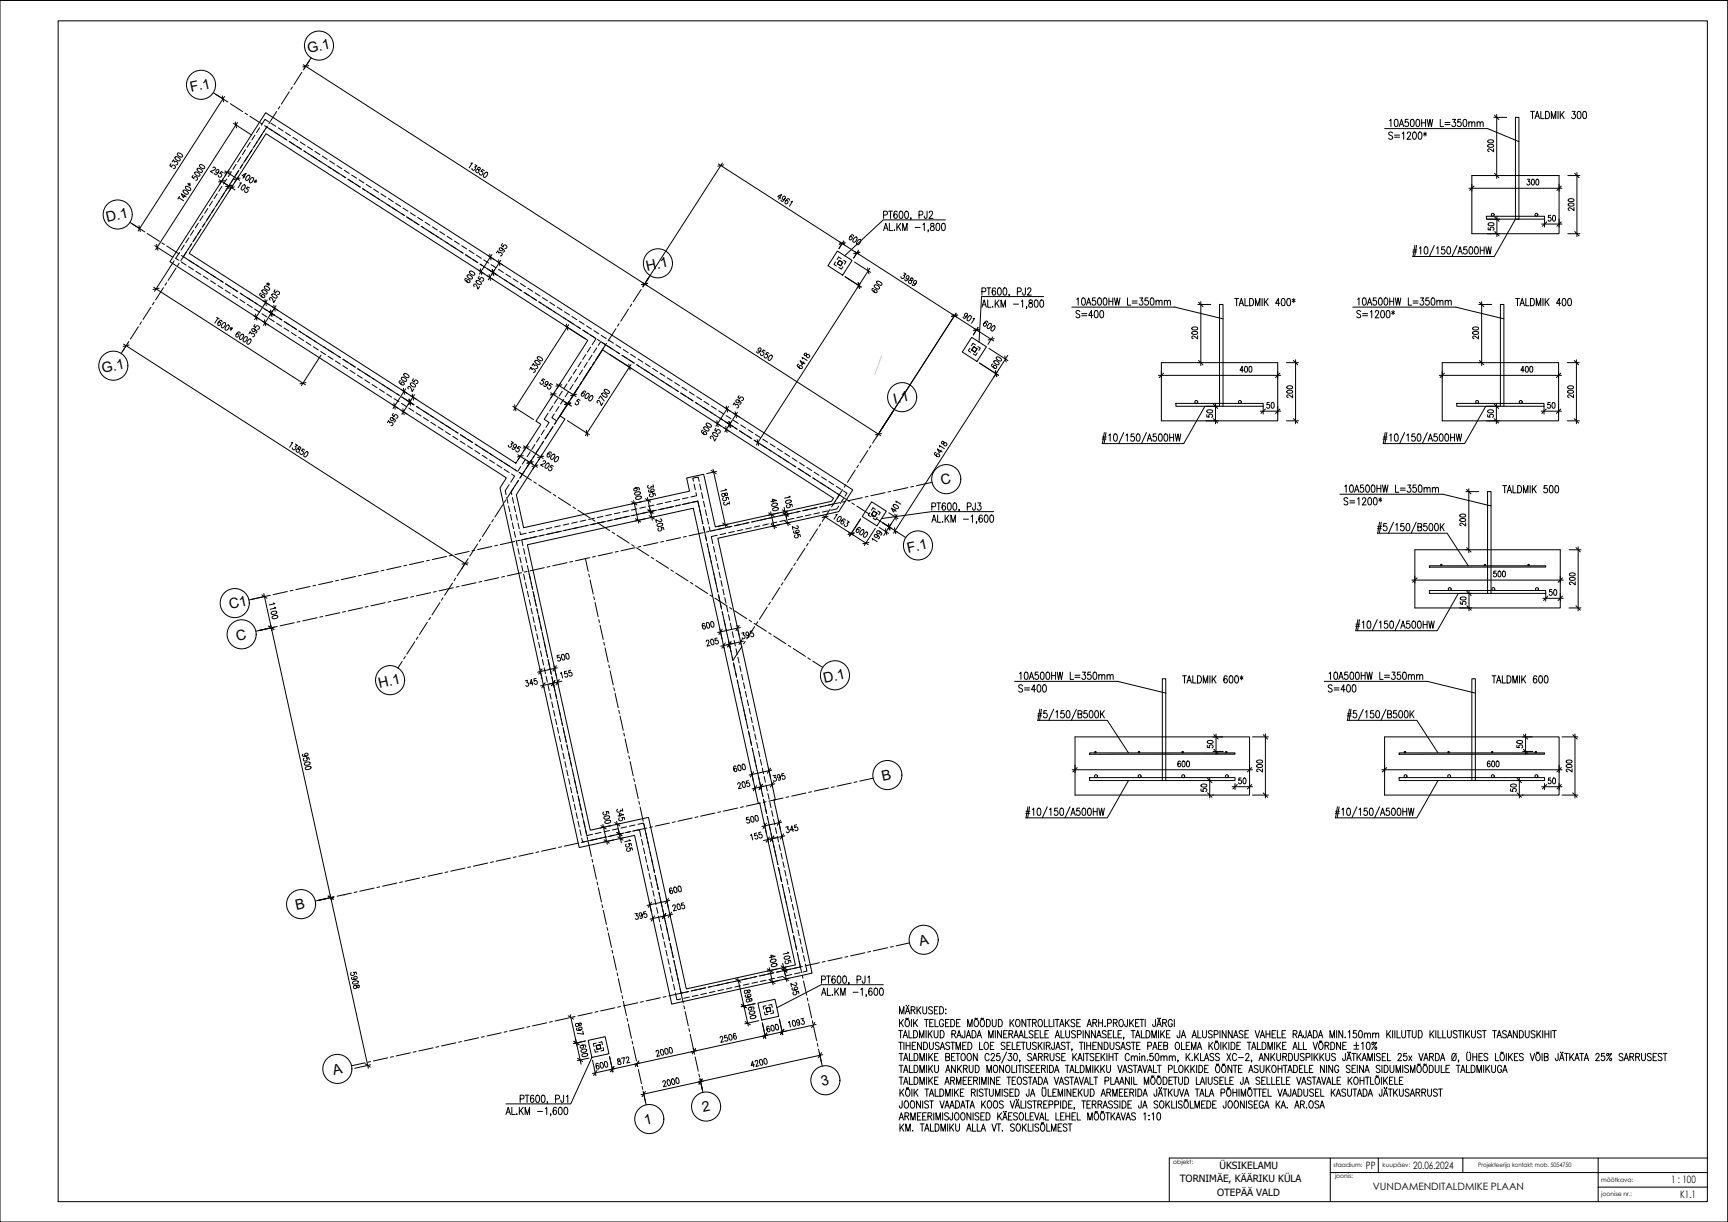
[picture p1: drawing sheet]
<svg xmlns="http://www.w3.org/2000/svg" width="594mm" height="420mm" viewBox="0 0 594 420" stroke-linecap="round" stroke-linejoin="round" font-family="sans-serif">
<defs><g id="words">
<g font-size="5.7">
<text x="476.6" y="44.8">10A500HW L=350mm</text>
<text x="476.2" y="49">S=1200*</text>
<text x="369" y="106.2">10A500HW L=350mm</text>
<text x="465.7" y="106.2">10A500HW L=350mm</text>
<text x="368.7" y="110.4">S=400</text>
<text x="465.3" y="110.4">S=1200*</text>
<text x="461.1" y="170.4">10A500HW L=350mm</text>
<text x="460.7" y="175">S=1200*</text>
<text x="348.9" y="239.2">S=400</text>
<text x="349.2" y="234.9">10A500HW L=350mm</text>
<text x="455.4" y="239.2">S=400</text>
<text x="455.8" y="234.9">10A500HW L=350mm</text>
<text x="211" y="367.2">872</text>
</g>
<g font-size="5.3">
<text x="530.9" y="77.3">50</text>
<text x="541.9" y="137.9" transform="rotate(-90 541.9 137.9)">200</text>
<text x="514.3" y="144.6" transform="rotate(-90 514.3 144.6)">50</text>
<text x="542.6" y="202.1" transform="rotate(-90 542.6 202.1)">200</text>
<text x="531.3" y="206">50</text>
<text x="418" y="258.2" transform="rotate(-90 418 258.2)">50</text>
<text x="435" y="266.7" transform="rotate(-90 435 266.7)">200</text>
<text x="541.5" y="266.7" transform="rotate(-90 541.5 266.7)">200</text>
<text x="415.9" y="273.4" transform="rotate(-90 415.9 273.4)">50</text>
</g>
<g font-size="4.9">
<text x="106" y="18.3" transform="rotate(-12 106 18.3)">G.1</text>
<text x="65.7" y="31.7" transform="rotate(-12 65.7 31.7)">F.1</text>
<text x="36.8" y="76.3" transform="rotate(-12 36.8 76.3)">D.1</text>
<text x="541.9" y="73.7" transform="rotate(-90 541.9 73.7)">200</text>
<text x="514.3" y="80.4" transform="rotate(-90 514.3 80.4)">50</text>
<text x="222.5" y="93.1" transform="rotate(-12 222.5 93.1)">H.1</text>
<text x="35.3" y="128.4" transform="rotate(-12 35.3 128.4)">G.1</text>
<text x="445.2" y="137.9" transform="rotate(-90 445.2 137.9)">200</text>
<text x="307.5" y="139" transform="rotate(-12 307.5 139)">I.1</text>
<text x="434.3" y="141.5">50</text>
<text x="530.9" y="141.5">50</text>
<text x="417.7" y="144.6" transform="rotate(-90 417.7 144.6)">50</text>
<text x="323.8" y="166.9" transform="rotate(-12 323.8 166.9)">C</text>
<text x="312.2" y="190.1" transform="rotate(-12 312.2 190.1)">F.1</text>
<text x="79.2" y="209.5" transform="rotate(-12 79.2 209.5)">C1</text>
<text x="504.8" y="209.2" transform="rotate(-90 504.8 209.2)">50</text>
<text x="81.5" y="220.3" transform="rotate(-12 81.5 220.3)">C</text>
<text x="130.5" y="236.5" transform="rotate(-12 130.5 236.5)">H.1</text>
<text x="283.4" y="234.8" transform="rotate(-12 283.4 234.8)">D.1</text>
<text x="524.2" y="258.2" transform="rotate(-90 524.2 258.2)">50</text>
<text x="303.5" y="268.6" transform="rotate(-12 303.5 268.6)">B</text>
<text x="424.4" y="270.6">50</text>
<text x="522.1" y="273.4" transform="rotate(-90 522.1 273.4)">50</text>
<text x="530.9" y="270.6">50</text>
<text x="102" y="313" transform="rotate(-12 102 313)">B</text>
<text x="316.4" y="325.2" transform="rotate(-12 316.4 325.2)">A</text>
<text x="114.8" y="369.6" transform="rotate(-13 114.8 369.6)">A</text>
<text x="282.6" y="373.5" transform="rotate(-12 282.6 373.5)">3</text>
<text x="241.7" y="382.5" transform="rotate(-12 241.7 382.5)">2</text>
<text x="221.8" y="386.9" transform="rotate(-12 221.8 386.9)">1</text>
</g>
<g font-size="3.5">
<text x="469.6" y="402">PP</text>
<text x="485.8" y="402">20.06.2024</text>
<text x="574.6" y="406.6">1 : 100</text>
<text x="472" y="409.3">VUNDAMENDITALDMIKE PLAAN</text>
<text x="577.6" y="411.9">K1.1</text>
</g>
<g font-size="3.4">
<text x="419.3" y="401.9">ÜKSIKELAMU</text>
<text x="405.6" y="406.5">TORNIMÄE, KÄÄRIKU KÜLA</text>
<text x="418.4" y="411.1">OTEPÄÄ VALD</text>
</g>
<g font-size="2.1">
<text x="403.4" y="400.3">objekt:</text>
<text x="458.4" y="401.3">staadium:</text>
<text x="475.3" y="401.3">kuupäev:</text>
<text x="508.2" y="401.3">Projekteerija kontakt: mob. 5054750</text>
<text x="459" y="405.1">joonis:</text>
<text x="550.5" y="406.3">mõõtkava:</text>
<text x="550.5" y="411.3">joonise nr.:</text>
</g>
</g></defs>
<!-- layer: k-kriipsjoon -->
<g fill="none" stroke="#000" stroke-width=".34">
<path d="M79.5 59l-1 1.7M81.2 56.5l-1.1 1.7M82 58.8l-1.1 1.7M82.8 54l-1.1 1.7M83.6 56.3l-1.1 1.7M84.4 51.5l-1.1 1.7M85.2 53.8l-1.1 1.6M86 49l-1 1.6M86.8 51.2l-1.1 1.7M87.7 46.4l-1.1 1.7M88.4 48.7l-1 1.7M89.3 43.9l-1.1 1.7"/>
<path d="M90.1 46.2l-1.1 1.7M92.3 41.8l-1.2-.8-1.3 2.1M93.1 42.3l1.7 1.1M93.6 44.9l-1.9-1.2-1.1 1.6M94.5 45.5l1.6 1M95.7 44l1.6 1M97 47.1l1.7 1.1M98.2 45.6l1.7 1.1M99.5 48.7l1.7 1.1M100.7 47.2l1.7 1.1M102 50.3l1.7 1.1M103.2 48.8l1.7 1.1"/>
<path d="M104.6 51.9l1.6 1.1M105.7 50.5l1.7 1M107.1 53.6l1.7 1M108.3 52.1l1.7 1M109.6 55.2l1.7 1.1M110.8 53.7l1.7 1.1M112.1 56.8l1.7 1.1M113.3 55.3l1.7 1.1M114.6 58.4l1.7 1.1M115.8 56.9l1.7 1.1M118.4 58.6l1.7 1M66.6 79.2l-1.1 1.7"/>
<path d="M68.2 76.7l-1.1 1.7M69 79l-1.1 1.7M69.8 74.2l-1.1 1.7M70.6 76.5l-1.1 1.7M71.4 71.7l-1 1.7M72.2 74l-1.1 1.6M73.1 69.1l-1.1 1.7M73.9 71.4l-1.1 1.7M74.7 66.6l-1.1 1.7M75.5 68.9l-1.1 1.7M76.3 64.1l-1.1 1.7M77.1 66.4l-1.1 1.7"/>
<path d="M77.9 61.6l-1.1 1.7M78.7 63.9l-1.1 1.6M80.3 61.3l-1.1 1.7M117.2 60l1.7 1.1M119.7 61.7l1.7 1M120.9 60.2l1.7 1.1M122.2 63.3l1.7 1.1M123.4 61.8l1.7 1.1M124.7 64.9l1.7 1.1M125.9 63.4l1.7 1.1M127.3 66.5l1.7 1.1M128.5 65l1.7 1.1"/>
<path d="M129.8 68.2l1.7 1M131 66.7l1.7 1M132.3 69.8l1.7 1.1M133.5 68.3l1.7 1.1M134.8 71.4l1.7 1.1M136 69.9l1.7 1.1M137.4 73l1.7 1.1M138.6 71.5l1.6 1.1M139.9 74.6l1.7 1.1M141.1 73.2l1.7 1M142.4 76.3l1.7 1M143.6 74.8l1.7 1.1"/>
<path d="M144.9 77.9l1.7 1.1M146.1 76.4l1.7 1.1M147.5 79.5l1.6 1.1M148.7 78l1.6 1.1M151.2 79.6l1.7 1.1M61.7 86.8l-1.3 2 1.1 .7M62.3 90.1l1.7 1M63.3 84.3l-1 1.7M64.1 86.6l-1.1 1.7 1.1 .6M64.8 91.7l1.7 1.1M64.9 89.5l1.7 1.1M64.9 81.8l-1 1.6"/>
<path d="M65.7 84.1l-1 1.6M67.4 93.3l1.6 1.1M67.4 81.5l-1.1 1.7M67.5 91.1l1.6 1.1M69.9 94.9l1.7 1.1M70 92.7l1.7 1.1M72.4 96.5l1.7 1.1M72.5 94.3l1.7 1.1M74.9 98.2l1.7 1M75 96l1.7 1M77.4 99.8l1.7 1.1M77.5 97.6l1.7 1.1"/>
<path d="M80.1 99.2l1.7 1.1M150 81.1l1.7 1.1M152.5 82.8l1.7 1M153.7 81.3l1.7 1M155 84.4l1.7 1M156.2 82.9l1.7 1.1M157.6 86l1.6 1.1M158.7 84.5l1.7 1.1M160.1 87.6l1.7 1.1M161.3 86.1l1.7 1.1M162.6 89.2l1.7 1.1M163.8 87.7l1.7 1.1"/>
<path d="M165.1 90.9l1.7 1M166.3 89.4l1.7 1M167.7 92.5l1.6 1.1M168.8 91l1.7 1.1M170.2 94.1l1.7 1.1M171.4 92.6l1.7 1.1M172.7 95.7l1.7 1.1M173.9 94.2l1.7 1.1M175.2 97.3l1.7 1.1M176.4 95.9l1.7 1M177.7 99l1.7 1M178.9 97.5l1.7 1.1"/>
<path d="M181.5 99.1l1.7 1.1M287.3 90.1l-.6 .8 .9 .6M289.2 88.9l-.9-.5-.5 .8M289.8 91.7l-.6 .8-.8-.5M290 89.5l.9 .5-.6 .8M80 101.4l1.7 1.1M82.5 103l1.7 1.1M82.6 100.8l1.7 1.1M85 104.6l1.7 1.1M85.1 102.4l1.7 1.1M87.5 106.3l1.7 1M87.6 104.1l1.7 1.1"/>
<path d="M90.1 107.9l1.6 1.1M90.2 105.7l1.7 1.1M92.6 109.5l1.7 1.1M92.7 107.3l1.7 1.1M95.1 111.1l1.7 1.1M95.2 108.9l1.7 1.1M97.6 112.8l1.7 1M97.7 110.6l1.7 1M100.2 114.4l1.6 1.1M100.3 112.2l1.6 1.1M102.7 116l1.7 1.1M102.8 113.8l1.7 1.1"/>
<path d="M105.2 117.6l1.7 1.1M105.3 115.4l1.7 1.1M107.7 119.2l1.7 1.1M107.8 117l1.7 1.1M110.4 118.7l1.6 1.1M180.3 100.6l1.7 1.1M182.8 102.2l1.7 1.1M184 100.7l1.7 1.1M185.3 103.8l1.7 1.1M186.5 102.3l1.7 1.1M187.8 105.5l1.7 1M189 104l1.7 1"/>
<path d="M190.4 107.1l1.7 1.1M191.6 105.6l1.7 1.1M192.9 108.7l1.7 1.1M194.1 107.2l1.7 1.1M195.4 110.3l1.7 1.1M196.6 108.8l1.7 1.1M197.9 111.9l1.7 1.1M199.1 110.4l1.7 1.1M200.5 113.6l1.7 1M201.7 112.1l1.6 1.1M203 115.2l1.9 1.2-1.3 2.1M203 119.4l-1 1.7"/>
<path d="M204.2 113.7l1.7 1.1M205.1 119.6l-1 1.7M206.7 115.3l1.7 1.1M208 118.4l-1.5-.9-.8 1.3M208.8 118.9l1.7 1.1M209.2 116.9l1.7 1.1M211.8 118.6l1.6 1M333.4 119.7l-.5 .9 .8 .5M335.4 118.6l-.9-.5-.5 .8M336.2 119.1l.8 .6-.5 .8M110.3 120.9l1.6 1M112.8 122.5l1.7 1.1"/>
<path d="M112.9 120.3l1.7 1.1M115.3 124.1l1.7 1.1M115.4 121.9l1.7 1.1M117.8 125.7l1.7 1.1M117.9 123.5l1.7 1.1M120.4 127.3l1.6 1.1M120.5 125.1l1.6 1.1M122.9 129l1.7 1M123 126.8l1.7 1.1M125.4 130.6l1.7 1.1M125.5 128.4l1.7 1.1M127.9 132.2l1.7 1.1"/>
<path d="M128 130l1.7 1.1M130.5 133.8l1.6 1.1M130.6 131.6l1.6 1.1M133 135.5l1.7 1M133.1 133.3l1.7 1M135.5 137.1l1.7 1.1M135.6 134.9l1.7 1.1M138 138.7l1.7 1.1M138.1 136.5l1.7 1.1M140.6 138.1l1.7 1.1M143.2 139.7l1.7 1.1M190.1 139.6l-1.1 1.6"/>
<path d="M191.7 137l-1.1 1.7M192.2 139.8l-1.1 1.7M193.3 134.5l-1.1 1.7M193.8 137.3l-1.1 1.6M194.9 132l-1.1 1.7M195.4 134.7l-1.1 1.7M196.5 129.5l-1 1.6M197 132.2l-1 1.7M198.2 126.9l-1.1 1.7M198.7 129.7l-1.1 1.7M199.8 124.4l-1.1 1.7M200.3 127.2l-1.1 1.7"/>
<path d="M201.4 121.9l-1.1 1.7M201.9 124.6l-1.1 1.7M203.5 122.1l-1.1 1.7M211.4 120.6l1.6 1M213.9 122.2l1.7 1.1M214.3 120.2l1.7 1.1M216.4 123.8l1.7 1.1M216.8 121.8l1.7 1.1M218.9 125.4l1.7 1.1M219.3 123.4l1.7 1.1M221.5 127.1l1.6 1M221.8 125l1.7 1.1"/>
<path d="M224 128.7l1.7 1.1M224.4 126.7l1.7 1.1M226.5 130.3l1.7 1.1M226.9 128.3l1.7 1.1M229 131.9l1.7 1.1M229.4 129.9l1.7 1.1M231.6 133.5l1.6 1.1M231.9 131.5l1.7 1.1M234.1 135.2l1.7 1M234.5 133.1l1.7 1.1M236.6 136.8l1.7 1.1M237 134.8l1.7 1.1"/>
<path d="M239.1 138.4l1.7 1.1M239.5 136.4l1.7 1.1M242 138l1.7 1.1M244.6 139.6l1.7 1.1M336 121.4l-.6 .8-.8-.5M140.5 140.3l1.7 1.1M143.1 141.9l1.6 1.1M145.6 143.6l1.7 1M145.7 141.4l1.7 1.1M148.1 145.2l1.7 1.1M148.2 143l1.7 1.1M150.6 146.8l1.7 1.1"/>
<path d="M150.7 144.6l1.7 1.1M153.2 148.4l1.6 1.1M153.3 146.2l1.7 1.1M155.7 150.1l1.7 1M155.8 147.9l1.7 1M158.2 151.7l1.7 1M158.3 149.5l1.7 1.1M160.7 153.3l1.7 1.1M160.8 151.1l1.7 1.1M163.3 154.9l1.6 1.1M163.4 152.7l1.6 1.1M165.8 156.5l1.7 1.1"/>
<path d="M165.9 154.3l1.7 1.1M168.3 158.2l1.7 1M168.4 156l1.7 1M170.8 159.8l1.7 1.1M170.9 157.6l1.7 1.1M173.5 159.2l1.6 1.1M180.7 157.9l-1.1 1.7M182 159.4l-1.1 1.7M182.3 155.4l-1.1 1.6M183.6 156.9l-1.1 1.6M183.9 152.8l-1.1 1.7M185.2 154.3l-1.1 1.7"/>
<path d="M185.5 150.3l-1.1 1.7M186.8 151.8l-1.1 1.7M187.1 147.8l-1 1.7M188.4 142.1l-1.3 2.1 1.7 1.1-1.1 1.6M188.4 149.3l-1 1.7M190.1 146.8l-1.1 1.6M190.6 142.3l-.9 1.3 1.7 1.1-.8 1.2M241.6 140l1.7 1.1M244.2 141.6l1.7 1.1M246.7 143.3l1.7 1M247.1 141.3l1.7 1M249.2 144.9l1.7 1.1"/>
<path d="M249.6 142.9l1.7 1.1M251.7 146.5l1.7 1.1M252.1 144.5l1.7 1.1M254.3 148.1l1.6 1.1M254.7 146.1l1.6 1.1M256.8 149.8l1.7 1M257.2 147.7l1.7 1.1M259.3 151.4l1.7 1.1M259.7 149.4l1.7 1.1M261.8 153l1.7 1.1M262.2 151l1.7 1.1M264.4 154.6l1.6 1.1"/>
<path d="M264.8 152.6l1.6 1.1M266.9 156.2l1.7 1.1M267.3 154.2l1.7 1.1M269.4 157.9l1.7 1M269.8 155.9l1.7 1M271.9 159.5l1.7 1.1M272.3 157.5l1.7 1.1M274.8 159.1l1.7 1.1M173.4 161.4l1.6 1.1M174.2 171l.4 2M174.8 174l.5 1.9M175 166.6l-1.3 2.1 .3 1.4"/>
<path d="M175.5 176.9l.4 2M175.9 163l1 .7-1.3 2.1M176 160.8l1.7 1.1M176.1 179.8l.5 2M176.1 171.1l.5 1.9M176.6 167.8l-.9 1.3 .2 1M176.8 174l.4 1.9M177.4 176.9l.5 2M178.1 179.9l.4 1.9M178.2 165.3l-1.1 1.7M178.5 162.4l1.1 .7-.9 1.3M179 160.4l-1 1.7"/>
<path d="M180.3 161.9l-.7 1.2M198.5 179.5l-2 .4M201.4 178.8l-1.9 .5M204.3 178.2l-1.9 .4M207.3 177.5l-2 .5M207.7 179.4l-2 .4M210.2 176.9l-2 .4M210.6 178.8l-1.9 .4M213.1 176.2l-1.9 .5M213.5 178.1l-1.9 .4M216.1 175.6l-2 .4M216.5 177.5l-2 .4"/>
<path d="M219 175l-2 .4M219.4 176.8l-2 .4M221.9 174.3l-1.9 .4M222.3 176.2l-1.9 .4M224.9 173.7l-2 .4M225.3 175.5l-2 .5M227.8 173l-2 .5M228.2 174.9l-2 .4M230.7 172.4l-1.9 .4M231.1 174.2l-1.9 .5M233.6 171.7l-1.9 .5M234.1 173.6l-2 .4"/>
<path d="M236.6 171.1l-2 .4M237 172.9l-2 .5M238 172.7l1.9-.4 .4 2M238.4 165.5l-.2-1.1 1.8-.4 .4 1.5M238.6 166.4l.4 2M239.3 169.4l.2 1-2 .5M240.5 175.2l.5 2M240.6 166.5l.4 1.9M241.2 178.2l.4 1.9M241.2 169.4l.4 2M241.9 172.3l.4 2M242.5 175.3l.4 1.9"/>
<path d="M243.2 178.2l.4 1.9M257.5 179.7l-1.9 .4M260.4 179l-1.9 .5M263.4 178.4l-2 .4M266.3 177.7l-1.9 .5M267.1 179.5l-2 .4M269.2 177.1l-1.9 .4M270 178.9l-1.9 .4M272.2 176.5l-2 .4M273 178.2l-2 .5M274.5 161.1l1.6 1.1M275.1 175.8l-2 .4"/>
<path d="M275.9 177.6l-2 .4M277 162.7l1.7 1.1M277.4 160.7l1.7 1.1M278 175.2l-1.9 .4M278.8 176.9l-1.9 .5M279.5 164.3l1.7 1.1M279.9 162.3l1.7 1.1M281 174.5l-2 .5M281.7 176.3l-1.9 .4M282 166l1.7 1M282.4 164l1.7 1M283.9 173.9l-2 .4"/>
<path d="M284.6 167.6l1.6 1.1M284.7 175.7l-2 .4M284.9 165.6l1.7 1.1M287.1 169.2l1.5 1-.8 1.1M287.3 172.1l-.8 1.2-1.6 .4M287.5 167.2l1.7 1.1M288.4 174l-.7 1-2 .4M290 171.4l-1.1 1.7M290 168.8l1.2 .8-.7 1M299 176.3l-.5 .8 .8 .6M301 175.1l-.9-.5-.5 .8M301.6 177.9l-.6 .8-.8-.5"/>
<path d="M301.8 175.7l.8 .5-.5 .9M176.8 182.8l.4 1.9M177.4 185.7l.5 1.9M178.1 188.6l.4 2M178.7 191.5l.4 2M178.7 182.8l.3 1 1.9-.5M179.4 194.5l.4 1.9M180 197.4l.4 2M180 188.6l.4 2M180.7 191.5l.4 2M181.3 194.5l.4 1.9M181.3 185.2l-1.9 .4 .4 2"/>
<path d="M181.9 197.4l.5 2M183.8 182.7l-1.9 .4M184.2 184.6l-1.9 .4M186.8 182.1l-2 .4M187.2 183.9l-2 .4M189.7 181.4l-2 .4M190.1 183.3l-1.9 .4M192.6 180.8l-1.9 .4M193 182.6l-1.9 .4M195.6 180.1l-2 .5M196 182l-2 .4M198.9 181.3l-2 .5"/>
<path d="M201.8 180.7l-1.9 .4M204.8 180l-2 .5M241.8 181.1l.5 1.9M242.5 184l.4 2M243.1 186.9l.5 2M243.8 189.9l.4 1.9M243.8 181.1l.3 1.5 1.7-.3M244.4 192.8l.5 2M245.1 195.7l.4 2M245.3 187.9l.4 2M245.7 198.7l.4 1.9M245.9 190.8l.5 2"/>
<path d="M246.6 193.8l.4 1.9M246.6 184l-2.1 .5 .6 2.4M247.2 196.7l.5 1.9M247.9 199.6l.4 2M248.7 181.6l-1.9 .4M249.5 183.4l-1.9 .4M251.7 181l-2 .4M252.5 182.7l-2 .5M254.6 180.3l-2 .5M255.4 182.1l-2 .4M258.3 181.5l-1.9 .4M261.2 180.8l-1.9 .4"/>
<path d="M264.2 180.2l-2 .4M180.7 200.3l.4 2M181.3 203.3l.4 1.9M181.9 206.2l.5 2M182.6 209.1l.4 2M182.6 200.3l.4 2M183.2 212.1l.5 1.9M183.2 203.3l.5 1.9M183.9 215l.4 1.9M183.9 206.2l.4 1.9M184.5 217.9l.5 2M184.5 209.1l.5 2"/>
<path d="M185.2 212l.4 2M185.8 215l.5 1.9M186.5 217.9l.4 2M246.4 201.6l.4 1.9M247 204.5l.4 2M247.6 207.5l.5 1.9M248.3 210.4l.4 1.9M248.5 202.6l.5 1.9M248.9 213.3l.5 2M249.2 205.5l.4 1.9M249.6 216.2l.4 2M249.8 208.4l.4 2"/>
<path d="M250.2 219.2l.5 1.9M250.5 211.3l.4 2M251.1 214.3l.4 1.9M251.7 217.2l.5 2M185.2 220.8l.4 2M185.8 223.8l.4 1.9M186.5 226.7l.4 2M187.1 229.6l.4 2M187.1 220.8l.4 2M187.7 232.6l.5 1.9M187.8 223.8l.4 1.9M188.4 235.5l.4 1.9"/>
<path d="M188.4 226.7l.4 2M189 238.4l.5 2M189.1 229.6l.4 2M189.7 232.6l.4 1.9M190.3 235.5l.5 1.9M191 238.4l.4 2M250.9 222.1l.4 2M251.5 225l.5 2M252.2 228l.4 1.9M252.4 220.1l.4 2M252.8 230.9l.4 1.9M253 223.1l.5 1.9"/>
<path d="M253.5 233.8l.4 2M253.7 226l.4 1.9M254.1 236.7l.4 2M254.3 228.9l.5 2M254.8 239.7l.4 1.9M255 231.8l.4 2M255.6 234.8l.4 1.9M256.3 237.7l.4 2M189.7 241.4l.4 1.9M190.3 244.3l.5 1.9M191 247.2l.4 2M191.6 250.1l.5 2"/>
<path d="M191.6 241.3l.5 2M192.3 253.1l.4 1.9M192.3 244.3l.4 1.9M192.9 256l.4 2M192.9 247.2l.4 2M193.6 258.9l.4 2M193.6 250.1l.4 2M194.2 253.1l.4 1.9M194.9 256l.4 1.9M195.5 258.9l.4 2M255.4 242.6l.4 2M256 245.5l.5 2"/>
<path d="M256.7 248.5l.4 1.9M256.9 240.6l.4 2M257.3 251.4l.5 2M257.5 243.6l.5 1.9M258 254.3l.4 2M258.2 246.5l.4 2M258.6 257.3l.4 1.9M258.8 249.4l.5 2M259.5 252.4l.4 1.9M260.1 255.3l.5 1.9M260.8 258.2l.4 2M194.2 261.9l.4 1.9"/>
<path d="M194.8 264.8l.5 1.9M195.5 267.7l.4 2M196.1 270.7l.5 1.9M196.2 261.9l.4 1.9M196.8 273.6l.4 1.9M196.8 264.8l.4 1.9M197.4 276.5l.5 2M197.4 267.7l.5 2M198.1 279.4l.4 2M198.1 270.6l.4 2M198.7 273.6l.5 1.9M199.4 276.5l.4 2"/>
<path d="M200 279.4l.4 2M259.3 260.2l.4 1.9M259.9 263.1l.4 2M260.6 266.1l.4 1.9M261.2 269l.4 1.9M261.4 261.2l.5 1.9M261.8 271.9l.5 2M262.1 264.1l.4 1.9M262.5 274.8l.4 2M262.7 267l.4 2M263.1 277.8l.5 1.9M263.4 269.9l.4 2"/>
<path d="M264 272.9l.4 1.9M264.6 275.8l.5 1.9M265.3 278.7l.4 2M198.7 282.4l.4 1.9M199.4 285.3l.4 2M200 288.2l.3 1.4 2-.5M200.7 282.4l.4 1.9M201.3 285.3l.5 2 1.9-.4M205.2 288.5l-2 .4M206.6 286.2l-1.9 .4M208.1 287.8l-1.9 .5M209.6 285.6l-2 .4"/>
<path d="M211 287.2l-1.9 .4M212.5 284.9l-2 .5M214 286.6l-2 .4M215.4 284.3l-1.9 .4M216.9 285.9l-2 .4M217.9 285.7l1.9-.4 .6 2.4M218.4 283.6l-2 .5M219.3 283.4l2-.4 .5 2.4M220.6 288.6l.4 2M221.2 291.6l.4 1.9M221.9 294.5l.4 1.9M222 286.4l.5 1.9"/>
<path d="M222.5 297.4l.4 2M222.7 289.3l.4 1.9M223.3 292.2l.4 2M224 295.2l.4 1.9M224.6 298.1l.4 1.9M263.8 280.7l.4 1.9M264.4 283.6l.5 2M265.1 286.6l.4 1.9M265.7 289.5l.4 1.9M265.9 281.7l.5 1.9M266.4 292.4l.4 2M266.6 284.6l.4 1.9"/>
<path d="M267 295.3l.4 2M267.2 287.5l.5 2M267.7 298.3l.4 1.9M267.9 290.4l.4 2M268.5 293.4l.5 1.9M269.2 296.3l.4 2M269.8 299.2l.4 2M223.2 300.3l.4 2M223.8 303.3l.4 1.9M224.5 306.2l.4 2M225.1 309.1l.4 2M225.2 301l.5 2"/>
<path d="M225.7 312.1l.5 1.9M225.9 303.9l.4 2M226.4 315l.4 1.9M226.5 306.9l.5 1.9M227 317.9l.5 2M227.2 309.8l.4 2M227.8 312.7l.5 2M228.5 315.7l.4 1.9M229.1 318.6l.5 1.9M268.3 301.2l.4 2M268.9 304.1l.5 2M269.6 307.1l.4 1.9"/>
<path d="M270.2 310l.5 2M270.5 302.2l.4 1.9M270.9 312.9l.4 2M271.1 305.1l.4 2M271.5 315.9l.4 1.9M271.7 308l.5 2M272.2 318.8l.4 1.9M272.4 311l.4 1.9M273 313.9l.5 1.9M273.7 316.8l.4 2M274.3 319.7l.5 2M227.7 320.9l.4 1.9"/>
<path d="M228.3 323.8l.4 1.9M229 326.7l.4 2M229.6 329.6l.4 2M229.8 321.5l.4 2M230.3 332.6l.4 1.9M230.4 324.5l.4 1.9M230.9 335.5l.4 2M231.1 327.4l.4 1.9M231.5 338.4l.5 2M231.7 330.3l.4 2M232.3 333.2l.5 2M233 336.2l.4 1.9"/>
<path d="M233.6 339.1l.6 2.4 2.4-.5M242.5 339.7l-2 .4M245.4 339l-2 .4M248.3 338.4l-1.9 .4M251.3 337.7l-2 .5M251.7 339.6l-2 .4M254.2 337.1l-2 .4M254.6 338.9l-2 .5M257.1 336.4l-1.9 .5M257.5 338.3l-1.9 .4M260 335.8l-1.9 .4M260.5 337.7l-2 .4"/>
<path d="M263 335.2l-2 .4M263.4 337l-2 .4M265.9 334.5l-2 .4M266.3 336.4l-1.9 .4M268.8 333.9l-1.9 .4M269.2 335.7l-1.9 .4M271.8 333.2l-2 .4M272.2 335.1l-2 .4M272.8 321.7l.4 2M273.5 324.6l.4 2M274.1 327.6l.4 1.9M274.8 330.5l.4 2-2.5 .5"/>
<path d="M275 322.7l.4 1.9M275.1 334.4l-2 .5M275.6 325.6l.4 2M276.3 328.5l.4 2M276.9 331.5l.5 2.4-1.3 .3M205 358.6l-1 .3 .2 .9M205.9 358.4l1-.2 .2 1M232.2 341.4l.5 2.4 1.4-.3M237 342.8l-1.9 .4M239.5 340.3l-1.9 .4M239.9 342.2l-1.9 .4M242.9 341.5l-2 .4"/>
<path d="M245.8 340.9l-1.9 .4M248.7 340.2l-1.9 .5M262.8 348l.2 .9 1-.2M263.3 345.8l-.9 .2 .2 1M264.3 345.6l1-.2 .2 .9M265.7 347.3l.2 1-.9 .2M204.4 360.8l.2 1 1-.2M207.3 360.2l.3 .9-1 .3"/>
</g>
<!-- layer: New_KKAEV_Pen_No__102 -->
<path d="M303.1 122.4l-2.4 6.4" fill="none" stroke="#ccc" stroke-width=".34"/>
<!-- layer: New_Structural - Grid_Pen_No__7 -->
<g fill="none" stroke="#000" stroke-width=".35">
<circle cx="109.7" cy="15.7" r="5"/>
<circle cx="69.1" cy="29.2" r="5"/>
<circle cx="40.5" cy="73.7" r="5"/>
<circle cx="226.2" cy="90.5" r="5"/>
<circle cx="39" cy="125.7" r="5"/>
<circle cx="310.1" cy="136.6" r="5"/>
<circle cx="325.3" cy="164.7" r="5"/>
<circle cx="315.6" cy="187.5" r="5"/>
<circle cx="80.7" cy="207.4" r="5"/>
<circle cx="83.1" cy="218.1" r="5"/>
<circle cx="134.1" cy="233.9" r="5"/>
<circle cx="287.1" cy="232.2" r="5"/>
<circle cx="305.1" cy="266.5" r="5"/>
<circle cx="103.5" cy="310.9" r="5"/>
<circle cx="317.5" cy="323.1" r="5"/>
<circle cx="116" cy="367.5" r="5"/>
<circle cx="283.8" cy="371.4" r="5"/>
<circle cx="223.2" cy="384.8" r="5"/>
<circle cx="242.8" cy="380.5" r="5"/>
</g>
<!-- layer: k-telg -->
<g fill="none" stroke="#000" stroke-width=".34">
<path d="M107 19.9l-1.6 2.4M73.3 31.9l3.4 2.1M77.5 34.6l.8 .5M79.2 35.6l4.2 2.8M84.2 38.9l.9 .5M85.9 40l4.2 2.7M95.1 38.3l-2.7 4.2M96.2 36.6l-.5 .9M99.4 31.6l-2.7 4.2M100.5 29.9l-.5 .9M103.8 24.9l-2.7 4.2M104.8 23.2l-.5 .8"/>
<path d="M82.1 58.5l-2.7 4.2M83.2 56.8l-.5 .9M86.5 51.8l-2.7 4.2M87.6 50.1l-.6 .8M90.8 45.1l-2.7 4.2M91 43.2l.8 .6M91.9 43.4l-.6 .8M92.7 44.3l4.2 2.7M97.7 47.5l.8 .6M99.4 48.6l4.2 2.7M104.4 51.9l.9 .5M106.1 52.9l4.2 2.7"/>
<path d="M111.2 56.2l.8 .5M112.9 57.3l4.2 2.7M44.7 76.5l3.4 2.1M48.9 79.2l.9 .5M69.2 78.7l-2.7 4.2M70.3 77l-.6 .9M73.5 72l-2.7 4.2M74.6 70.3l-.6 .8M77.8 65.2l-2.7 4.2M78.9 63.6l-.5 .8M117.9 60.5l.8 .6M119.6 61.6l4.2 2.7"/>
<path d="M124.6 64.8l.9 .6M126.3 65.9l4.2 2.7M131.4 69.2l.8 .5M133 70.2l4.2 2.7M138.1 73.5l.8 .5M139.8 74.6l4.2 2.7M144.8 77.8l.9 .5M146.5 78.9l4.2 2.7M50.6 80.3l4.2 2.7M55.6 83.5l.9 .6M56.2 98.9l-2.7 4.2M57.3 97.2l-.6 .9"/>
<path d="M57.3 84.6l4.2 2.7M60.5 92.2l-2.7 4.2M61.6 90.5l-.5 .8M62.4 87.8l.8 .6M64.1 88.9l4.2 2.7M64.9 85.4l-2.8 4.2M65.9 83.8l-.5 .8M69.1 92.2l.9 .5M70.8 93.2l4.2 2.7M75.8 96.5l.9 .5M77.5 97.6l4.2 2.7M151.5 82.1l.9 .6"/>
<path d="M153.2 83.2l4.2 2.7M158.3 86.5l.8 .5M160 87.5l4.2 2.7M165 90.8l.9 .5M166.7 91.9l4.2 2.7M171.7 95.1l.9 .5M173.4 96.2l4.2 2.7M178.5 99.4l.8 .6M220.4 99.5l-2.7 4.2M221.5 97.8l-.5 .9M223.5 94.8l-1.5 2.2M43.2 119.1l-1.5 2.4"/>
<path d="M44.3 117.4l-.5 .8M47.6 112.4l-2.7 4.2M48.6 110.7l-.5 .8M51.9 105.6l-2.7 4.2M53 103.9l-.6 .9M82.6 100.8l.8 .6M84.3 101.9l4.2 2.7M89.3 105.1l.8 .6M91 106.2l4.2 2.7M96 109.5l.9 .5M97.7 110.5l4.2 2.7M102.8 113.8l.8 .5"/>
<path d="M104.4 114.9l4.2 2.7M109.5 118.1l.8 .5M111.2 119.2l4.2 2.7M180.1 100.5l4.3 2.7M185.2 103.7l.8 .6M186.9 104.8l4.2 2.7M191.9 108.1l.9 .5M193.6 109.2l4.2 2.7M198.7 112.4l.8 .5M200.3 113.5l4.2 2.7M205.4 116.7l.8 .6M207.1 117.8l4.2 2.7"/>
<path d="M208.5 118l-3.8 5.9M211.8 113l-2.7 4.2M212.9 111.3l-.6 .9M216.1 106.3l-2.7 4.2M217.2 104.6l-.6 .8M116.2 122.4l.9 .6M117.9 123.5l4.2 2.7M123 126.8l.8 .5M124.6 127.8l4.2 2.7M129.7 131.1l.8 .5M131.4 132.2l4.2 2.7M136.4 135.4l.9 .5"/>
<path d="M138.1 136.5l4.2 2.7M143.1 139.7l.9 .6M194.7 139.6l-3.3 5.1M195.7 137.9l-.7 1.2M198.8 133.2l-2.7 4.2M199 132.9l-2.7 4.2M200.1 131.2l-.8 1.1M203.1 126.4l-2.7 4.3M203.3 126.1l-2.7 4.3M204.4 124.5l-.7 1.1M212.1 121.1l.9 .5M213.8 122.1l4.2 2.7"/>
<path d="M218.9 125.4l.8 .5M220.5 126.5l4.2 2.7M225.6 129.7l.8 .5M227.3 130.8l4.2 2.7M232.3 134l.9 .6M234 135.1l4.2 2.7M239 138.3l.9 .6M240.7 139.4l4.2 2.7M144.8 140.8l4.2 2.7M149.9 144l.8 .6M151.6 145.1l4.2 2.7M156.6 148.4l.8 .5"/>
<path d="M158.3 149.5l4.2 2.7M163.3 152.7l.9 .5M165 153.8l4.2 2.7M170.1 157l.8 .6M171.7 158.1l4.3 2.7M182.6 158.4l-.6 .9M185.8 153.4l-2.7 4.2M186.9 151.7l-.5 .8M190.2 146.6l-2.8 4.2M191.2 145l-.5 .8M245.8 142.7l.8 .5M247.5 143.8l4.2 2.7"/>
<path d="M252.5 147l.8 .5M254.2 148.1l4.2 2.7M259.2 151.3l.9 .6M260.9 152.4l4.2 2.7M266 155.6l.8 .6M267.7 156.7l4.2 2.7M272.7 160l.8 .5M295.1 159.9l-.5 .9M298.4 154.9l-2.8 4.2M299.4 153.2l-.5 .9M302.7 148.2l-2.7 4.2M303.8 146.5l-.6 .8"/>
<path d="M307.4 140.8l-3.1 4.8M169.6 178.6l-.5 .9M172.8 173.6l-2.7 4.2M173.9 171.9l-.5 .8M176.8 161.4l.8 .5M177.2 166.8l-2.7 4.2M178.3 165.2l-.6 .8M178.5 162.4l4.2 2.7M181.5 160.1l-2.7 4.2M183.5 165.7l.9 .5M185.2 166.8l4.2 2.7M190.3 170l.8 .5"/>
<path d="M191.9 171.1l4.3 2.7M197 174.3l.8 .6M198.7 175.4l4.2 2.7M203.7 178.6l.9 .6M205.4 179.7l4.2 2.7M208.2 179.3l-4.9 1.1M210.1 178.9l-1 .2M216 177.6l-4.9 1M217.9 177.1l-1 .3M223.8 175.9l-4.9 1M225.7 175.4l-.9 .2M231.6 174.1l-4.9 1.1"/>
<path d="M233.6 173.7l-1 .2M234.5 173.5l5.4-1.2 1.3 5.8M241.4 179.1l.2 1M257.4 179.7l-4.9 1.1M259.4 179.3l-1 .2M265.2 178l-4.9 1.1M267.2 177.6l-1 .2M273 176.3l-4.9 1M274.4 161l4.2 2.8M275 175.8l-1 .3M279.4 164.3l.9 .5M280.8 174.5l-4.8 1.1"/>
<path d="M281.1 165.4l4.2 2.7M282.8 174.1l-1 .2M285.4 175.1l-2.7 4.2M286.2 168.6l.8 .6M286.5 173.4l-.6 .9M287.8 169.7l4.2 2.7M288.7 172.8l-4.9 1.1M289.7 168.4l-2.7 4.2M290.6 172.4l-1 .2M290.8 166.7l-.6 .8M292.9 172.9l.8 .6M294 161.6l-2.7 4.2"/>
<path d="M294.6 174l4.2 2.7M296.5 171.1l-4.9 1.1M298.4 170.7l-.9 .2M299.6 177.3l.9 .5M301.3 178.4l4.2 2.6M304.3 169.4l-4.9 1.1M306.2 169l-.9 .2M312.1 167.7l-4.9 1M314 167.2l-.9 .2M320.4 165.8l-5.4 1.2M114.4 199.9l-4.9 1.1M116.4 199.5l-1 .2"/>
<path d="M122.2 198.2l-4.9 1.1M124.2 197.8l-1 .2M130 196.5l-4.9 1.1M132 196.1l-1 .2M137.8 194.8l-4.8 1.1M139.8 194.3l-1 .3M145.7 193.1l-4.9 1M147.6 192.6l-1 .2M153.5 191.3l-4.9 1.1M155.4 190.9l-1 .2M156.6 198.8l-.5 .8M159.9 193.8l-2.7 4.2"/>
<path d="M161 192.1l-.6 .8M161.3 189.6l-4.9 1.1M163.2 189.2l-.9 .2M164.2 187l-2.7 4.2M165.3 185.3l-.6 .9M165.6 199.9l-1 .2M168.5 180.3l-2.7 4.2M169.1 187.9l-4.9 1.1M171 187.5l-.9 .2M171.5 198.6l-4.9 1.1M173.4 198.2l-.9 .2M176.9 186.2l-4.9 1.1"/>
<path d="M178.9 185.7l-1 .3M179.3 196.9l-4.9 1.1M181.2 196.5l-.9 .2M181.7 196.4l1 4.3M184.7 184.5l-4.9 1M186.7 184l-1 .2M187.1 195.2l-4.9 1.1M189.1 194.8l-1 .2M192.5 182.7l-4.8 1.1M194.5 182.3l-1 .2M194.9 193.5l-4.9 1M196.9 193l-1 .3"/>
<path d="M200.3 181l-4.8 1.1M201.3 192.1l.9 4.3M202.3 180.6l-1 .2M202.4 197.4l.2 1M202.7 191.7l-4.9 1.1M202.9 199.4l1 4.8M204.7 191.3l-1 .2M210.4 183l.9 .5M210.5 190l-4.8 1.1M212.1 184.1l4.2 2.7M212.5 189.6l-1 .2M217.2 187.3l.8 .5"/>
<path d="M218.3 188.3l-4.8 1.1M218.9 188.4l4.2 2.7M220.3 187.9l-1 .2M223.9 191.6l.8 .6M225.6 192.7l4.2 2.7M226.2 186.6l-4.9 1.1M228.1 186.2l-1 .2M230.6 195.9l.9 .6M232.3 197l4.2 2.7M234 184.9l-4.9 1M235.9 184.4l-1 .3M241.8 183.1l-4.9 1.1"/>
<path d="M241.8 181l1.1 4.9M243.1 186.9l.2 1M243.6 188.9l1 4.8M243.7 182.7l-.9 .2M244.8 194.7l.3 1M245.3 196.7l1 4.8M249.6 181.4l-4.9 1.1M251.6 181l-1 .2M272.4 195.3l-2.7 4.2M273.5 193.6l-.6 .8M276.7 188.6l-2.7 4.2M277.8 186.9l-.5 .8"/>
<path d="M281.1 181.8l-2.7 4.2M282.1 180.1l-.5 .9M306.3 181.6l.9 .5M308 182.7l3.4 2.1M91 205.1l-5.4 1.2M92.9 204.7l-1 .2M93.3 215.8l-5.4 1.2M95.3 215.4l-1 .2M98.8 203.4l-4.9 1.1M100.7 202.9l-.9 .3M101.2 214.1l-4.9 1.1M103.1 213.7l-1 .2"/>
<path d="M106.6 201.7l-4.9 1M108.5 201.2l-.9 .2M109 212.4l-4.9 1.1M110.9 212l-.9 .2M116.8 210.7l-4.9 1.1M118.7 210.2l-.9 .3M124.6 209l-4.9 1M126.6 208.5l-1 .2M132.4 207.2l-4.9 1.1M134.4 206.8l-1 .2M140.2 205.5l-4.9 1.1M142.2 205.1l-1 .2"/>
<path d="M143.7 219l-.6 .8M146.9 214l-2.7 4.2M148 212.3l-.6 .8M148 203.8l-4.8 1.1M150 203.4l-1 .2M151.2 207.2l-2.7 4.2M152.3 205.5l-.5 .9M155.6 200.5l-2.7 4.2M155.9 202.1l-4.9 1M157.8 201.6l-1 .3M163.7 200.4l-4.9 1M182.9 201.7l.2 1"/>
<path d="M183.3 203.7l1.1 4.8M184.6 209.5l.2 1M185 211.5l1.1 4.9M186.3 217.3l.3 1M186.8 219.3l1 4.9M204.2 205.2l.2 1M204.6 207.2l1.1 4.8M205.9 213l.2 1M206.3 215l1.1 4.9M237.4 200.3l.8 .5M239.1 201.3l4.2 2.8M244.1 204.6l.8 .5"/>
<path d="M245.8 205.7l4.2 2.7M246.6 202.5l.2 1M247 204.5l1.1 4.9M248.3 210.3l.2 1M248.7 212.3l1.1 4.9M250 218.2l.2 .9M250.8 208.9l.9 .6M252.5 210l4.2 2.7M257.6 213.2l.8 .6M259.2 214.3l4.3 2.7M259.4 215.5l-2.7 4.2M260.5 213.8l-.5 .8"/>
<path d="M263.8 208.7l-2.7 4.2M264.3 217.6l.8 .5M264.8 207.1l-.5 .8M266 218.7l4.2 2.7M268.1 202l-2.7 4.2M269.2 200.3l-.6 .9M138.3 227.4l-1.5 2.3M139.3 225.7l-.5 .9M142.6 220.7l-2.7 4.2M188.1 225.1l.2 1M188.5 227.1l1.1 4.9M189.8 232.9l.2 1"/>
<path d="M190.2 234.9l1.1 4.9M207.6 220.8l.2 1M208 222.8l1.1 4.9M209.3 228.7l.2 .9M209.7 230.6l1.1 4.9M211 236.5l.3 .9M211.5 238.4l1 4.9M250.4 220.1l1.1 4.9M251.7 226l.2 .9M252.2 227.9l1 4.9M253.4 233.8l.3 1M253.9 235.7l1.1 4.9"/>
<path d="M255.1 222.2l-3.1 4.9M256.2 220.5l-.5 .9M271 221.9l.9 .5M272.7 223l4.2 2.7M277.7 226.2l.9 .6M279.4 227.3l3.5 2.2M191.5 240.8l.2 .9M191.9 242.7l1.1 4.9M193.2 248.6l.2 1M193.7 250.5l1 4.9M194.9 256.4l.3 1M195.4 258.3l1 4.9"/>
<path d="M212.8 244.3l.2 1M213.2 246.2l1.1 4.9M214.5 252.1l.2 1M214.9 254l1.1 4.9M216.2 259.9l.2 1M255.2 241.6l.2 1M255.6 243.5l1.1 4.9M256.9 249.4l.2 1M257.3 251.4l1.1 4.8M258.6 257.2l.2 1M259 259.2l1.1 4.9M196.7 264.2l.2 1"/>
<path d="M197.1 266.2l1.1 4.8M198.4 272l.2 1M198.8 274l1.1 4.8M200.1 279.8l.2 1M216.6 261.9l1.1 4.8M217.9 267.7l.2 1M218.3 269.7l1.1 4.9M219.6 275.5l.2 1M220.1 277.5l1 4.9M245.8 279.5l-4.9 1.1M247.7 279.1l-.9 .2M253.6 277.8l-4.9 1.1"/>
<path d="M255.6 277.4l-1 .2M260.3 265l.3 1M260.8 267l1 4.9M261.4 276.1l-4.9 1.1M262.1 272.8l.2 1M262.5 274.8l1.1 4.9M263.4 275.7l-1 .2M269.2 274.4l-4.9 1.1M271.2 273.9l-1 .3M277 272.7l-4.8 1M279 272.2l-1 .2M284.9 270.9l-4.9 1.1"/>
<path d="M286.8 270.5l-1 .2M292.7 269.2l-4.9 1.1M294.6 268.8l-1 .2M300.2 267.6l-4.6 1M154 299.8l-1 .2M159.9 298.5l-4.9 1M161.8 298l-1 .3M167.7 296.7l-4.9 1.1M169.6 296.3l-1 .2M175.5 295l-4.9 1.1M177.4 294.6l-.9 .2M183.3 293.3l-4.9 1.1"/>
<path d="M185.2 292.9l-.9 .2M191.1 291.6l-4.9 1.1M193.1 291.2l-1 .2M198.9 289.9l-4.9 1M200.5 281.8l1.1 4.9M200.9 289.4l-1 .3M201.8 287.6l.2 1M202.3 289.6l1 4.9M203.5 295.5l.3 .9M204 297.4l1.1 4.9M206.7 288.1l-4.9 1.1M208.7 287.7l-1 .2"/>
<path d="M214.5 286.4l-4.8 1.1M216.5 286l-1 .2M221.4 283.3l.2 1M221.8 285.3l1.1 4.9M222.3 284.7l-4.8 1.1M223.1 291.2l.2 .9M223.5 293.1l1.1 4.9M224.3 284.3l-1 .2M224.8 299l.2 .9M230.2 283l-4.9 1.1M232.1 282.6l-1 .2M238 281.3l-4.9 1"/>
<path d="M239.9 280.8l-.9 .3M263.8 280.7l.2 .9M264.2 282.6l1.1 4.9M265.5 288.5l.2 .9M265.9 290.4l1.1 4.9M267.2 296.3l.2 1M267.6 298.2l1.1 4.9M113 308.8l-4.6 1M114.9 308.4l-.9 .2M120.8 307.1l-4.9 1M122.7 306.6l-.9 .3M128.6 305.4l-4.9 1"/>
<path d="M130.6 304.9l-1 .2M136.4 303.6l-4.9 1.1M138.4 303.2l-1 .2M144.2 301.9l-4.9 1.1M146.2 301.5l-1 .2M152 300.2l-4.8 1.1M205.3 303.3l.2 .9M205.7 305.2l1.1 4.9M207 311.1l.2 1M207.4 313l1.1 4.9M208.7 318.9l.2 1M225.2 300.9l1.1 4.9"/>
<path d="M226.5 306.8l.2 1M226.9 308.7l1.1 4.9M228.2 314.6l.3 1M228.7 316.5l1 4.9M268.9 304.1l.2 1M269.4 306l1 4.9M270.7 311.9l.2 1M271.1 313.9l1.1 4.8M272.4 319.7l.2 1M209.1 320.8l1.1 4.9M210.4 326.7l.2 1M210.9 328.7l1 4.8"/>
<path d="M212.2 334.5l.2 1M212.6 336.5l1.1 4.9M230 322.4l.2 1M230.4 324.4l1.1 4.8M231.7 330.2l.2 1M232.1 332.2l1.1 4.9M233.4 338l.2 1M233.8 340l1.1 4.9M242.6 339.6l-4.8 1.1M244.6 339.2l-1 .2M250.5 337.9l-4.9 1.1M252.4 337.5l-1 .2"/>
<path d="M258.3 336.2l-4.9 1.1M260.2 335.8l-1 .2M266.1 334.5l-4.9 1M268 334l-1 .3M272.8 321.7l1.1 4.9M273.9 332.7l-4.9 1.1M274.1 327.5l.2 1M274.5 329.5l1.1 4.9M275.8 335.3l.2 1M275.8 332.3l-.9 .2M276.2 337.3l1.1 4.9M281.7 331l-4.9 1.1"/>
<path d="M283.7 330.6l-1 .2M289.5 329.3l-4.9 1.1M291.5 328.9l-1 .2M297.3 327.6l-4.9 1.1M299.3 327.2l-1 .2M305.1 325.9l-4.8 1M307.1 325.4l-1 .2M312.7 324.2l-4.6 1M150.8 359.8l-.9 .3M156.7 358.6l-4.9 1M158.7 358.1l-1 .2M164.5 356.8l-4.9 1.1"/>
<path d="M166.5 356.4l-1 .2M172.3 355.1l-4.9 1.1M174.3 354.7l-1 .2M180.1 353.4l-4.9 1.1M182.1 353l-1 .2M187.9 351.7l-4.8 1M189.9 351.2l-1 .3M195.8 349.9l-4.9 1.1M197.7 349.5l-1 .2M203.6 348.2l-4.9 1.1M205.5 347.8l-.9 .2M211.4 346.5l-4.9 1.1"/>
<path d="M213.3 346.1l-.9 .2M213.9 342.3l.2 1M214.3 344.3l1.1 4.9M215.6 350.1l.2 1M216 352.1l1.1 4.9M217.3 358l.2 .9M217.7 359.9l1.1 4.9M219.2 344.8l-4.9 1.1M221.1 344.4l-.9 .2M227 343.1l-4.9 1M229 342.6l-1 .3M234.8 341.3l-4.9 1.1"/>
<path d="M235.1 345.8l.2 1M235.6 347.8l1 4.9M236.8 340.9l-1 .2M236.8 353.7l.3 .9M237.3 355.6l1 4.9M277.5 343.2l.2 .9M278 345.1l1 4.9M279.3 351l.2 .9M279.7 352.9l1.1 4.9M281 358.8l.2 1M125.4 365.4l-4.5 1M127.4 365l-1 .2"/>
<path d="M133.3 363.7l-4.9 1.1M135.2 363.3l-1 .2M141.1 362l-4.9 1.1M143 361.6l-1 .2M148.9 360.3l-4.9 1M219.5 367.7l1 4.9M220.8 373.6l.2 1M221.2 375.5l.9 4.4M238.6 361.5l.2 .9M239 363.4l1.1 4.9M240.3 369.3l.2 1M240.7 371.2l1 4.4"/>
<path d="M281.4 360.7l1.3 5.9"/>
</g>
<!-- layer: New_Structural - Grid_Pen_No__61 -->
<path d="M118.2 307.7h.1" fill="none" stroke="#6a6a6a" stroke-width=".34"/>
<g fill="none" stroke="#000" stroke-width=".34">
<path d="M0 .2h594v420h-594zM74.2 32.4l3.3 2.2M76.4 33l.5 2M77.2 33.2l-29.7 46.2M104.3 22.2l118.2 76M106.2 22.6l-2.1 .4M106.4 20.7l-1.8 2.9M513.8 39.6l1.5 1.5M514.6 39.4v22M58.8 56.3l-.4 .6 .6 .6a.6 .6 0 0 1 .5-.8 .6 .6 0 0 1 .7 .6 .6 .6 0 0 1-.6 .6M59.2 55.6l.4-.7 .4 .8a.59 .59 0 0 1 1.1 .1 .59 .59 0 0 1-.6 .9M60.3 54a1.19 1.19 0 0 1 1.5 1.2 1.19 1.19 0 0 1-1.5-1.2z"/>
<path d="M61.1 52.7a1.19 1.19 0 0 1 1.6 1.2 1.19 1.19 0 0 1-1.6-1.2zM67.1 59.2a1.19 1.19 0 0 1 1.6 1.3 1.19 1.19 0 0 1-1.6-1.3zM67.9 58a1.2 1.2 0 0 1 1.6 1.2 1.2 1.2 0 0 1-1.6-1.2zM68.7 56.7a1.19 1.19 0 0 1 1.6 1.2 1.19 1.19 0 0 1-1.6-1.2zM73.2 57.7l.5-.2 .3 .6-1.7 .8 .9 .6M75.1 59.2l-.4 .3a.54 .54 0 0 1-.3-.9 .54 .54 0 0 1 .9 .2l-.2 .4a.95 .95 0 0 1-1.2 .8l-.1-.4M76.7 59.4l-.6-.4-.5 .7a.59 .59 0 0 1 .7 .5 .59 .59 0 0 1-.6 .6 .59 .59 0 0 1-.6-.5M80.3 42.4l6.2 4M80.9 41.9l.4 2.1M81.6 42.1l-28.1 43.8M161.9 56.1l.5-.1-1.1 1.7M163.3 56.6l.7 .4-.8 .4a.59 .59 0 0 1-.1 1.1 .59 .59 0 0 1-.8-.6"/>
<path d="M164.4 57.6l-.2 .4a.69 .69 0 0 1 .5 .9 .69 .69 0 0 1-1 .3 .73 .73 0 0 1 .2-.9 .73 .73 0 0 1 1 .1l.3-.5-.4-.4zM166.5 58.7l-.6-.5-.6 .7a.59 .59 0 0 1 .7 .5 .59 .59 0 0 1-.5 .7 .59 .59 0 0 1-.6-.6M166.9 59.3l.5-.1a1.12 1.12 0 0 1 0 1.2 1.12 1.12 0 0 1-1.1 .5l-.1-.5zM247 56.4l48.4 31.1M248.3 56.1l-25.7 40.1M248.8 56.7l-2 .4M476 44.2h35.5l10.7 4.5M511.6 49.8l1-.2 .9 .4a1.12 1.12 0 0 1-2 0zM511.6 48.3l1-.2 .9 .4a1.12 1.12 0 0 1-2 0zM513.5 51.1v1.1l-1.6-1-.4 .6 .5 .3M513.6 40.4h4.4M513.8 59.6l1.5 1.5"/>
<path d="M541.4 59.6l1.5 1.5M542.1 59.4v22M45.5 77l3.3 2.1M47.8 77.6l.4 2M61.4 68l1.7 1M61.7 67.5l-.5 .9M63.1 65.5a1.19 1.19 0 0 1 1.6 1.2 1.19 1.19 0 0 1-1.6-1.2zM63.6 67l-.6 1-.7-1.4 1.7 1.1M63.9 64.2a1.2 1.2 0 0 1 1.6 1.2 1.19 1.19 0 0 1-1.6-1.2zM64.6 63.1l.9 .6M65 62.9l.1 1M65.5 63.2l-.9 .4"/>
<path d="M66.4 60.3l-.4 .6 .7 .5a.6 .6 0 0 1 .5-.7 .6 .6 0 0 1 .6 .6 .6 .6 0 0 1-.5 .6M75.3 61.8l4.2 2.7M76.7 61.5l-1.3 2M77.2 62.1l-2.1 .5M78.7 63.9l2.1 1.4M79.2 63.1l-1.3 2M79.7 63.7l-2.1 .5M80.1 63.7l-1.3 2M80.6 64.3l-2.1 .4M82.4 62.9l.6-.1-1.1 1.7M83.6 63.7l.5-.1a1.12 1.12 0 0 1 0 1.2 1.12 1.12 0 0 1-1.1 .5l-.1-.6zM85.8 64.6l-.7-.4-.5 .7a.6 .6 0 0 1 .7 .5 .6 .6 0 0 1-.5 .7 .6 .6 0 0 1-.7-.6"/>
<path d="M268.4 68.1l-1-.6 1.4-.7-1.1 1.7M269.9 68.3l-.5 .3a.54 .54 0 0 1-.5-.5 .54 .54 0 0 1 .5-.6 .54 .54 0 0 1 .6 .5l-1 1.2-.4-.1-.1-.4M271.4 68.8l-.1-.4a1.15 1.15 0 0 0-1.2 1.7 .57 .57 0 0 0 .9-.5 .57 .57 0 0 0-.8-.6l-.2 .2M271.9 69.3l.6-.1-1.1 1.7M303.8 73.9l1.1-.1 .2-.4-.2-.7-1.1-.1v2.5M303.8 79.3l.7-2.5 .8 2.5M304 78.4h1M305.5 72.6h1.3M305.8 76.8v2.5h1.1M306.1 72.6v2.5M307.5 79v.3zM308.3 76.8v2.5"/>
<path d="M308.4 73l-.5-.4a1.48 1.48 0 0 0 .1 2.5 .74 .74 0 0 0 .5-.9 .74 .74 0 0 0-.9-.5l-.3 .6M308.8 77.8l.9 1.5M309.4 72.7l.5-.1a1.63 1.63 0 0 1 0 2.5h-.2a1.85 1.85 0 0 1-.3-2.4zM309.7 76.8l-1.4 1.6M310.3 79.3v-2.5l.8 2.5 .8-2.5v2.5M311.3 72.7l.5-.1a1.63 1.63 0 0 1 0 2.5h-.2a1.85 1.85 0 0 1-.3-2.4zM313.2 75h-.2h.2l-.2 .6M314.6 78.2h1.7M316 73.9l1.1-.1 .2-.4-.2-.7-1.1-.1v2.5M317.3 77.2l.5-.4v2.5M318.7 72.6l-.1 2.3-.3 .2-.3-.1-.2-.7M319.2 79.2h-.2h.2l-.2 .5"/>
<path d="M319.5 73.2l.4-.6 .5 .1 .2 .4-.3 .8-.9 1.2h1.3M320.1 76.9v.7a.91 .91 0 0 1 1 .6 .91 .91 0 0 1-.4 1.1 .79 .79 0 0 1-.9-.9 .79 .79 0 0 1 1-.7l.3-.6a.67 .67 0 0 0-1-.2zM322.1 76.9l.4-.1a1.63 1.63 0 0 1 0 2.5h-.2a1.85 1.85 0 0 1-.2-2.4zM324 76.9l.4-.1a1.63 1.63 0 0 1 0 2.5h-.2a1.85 1.85 0 0 1-.2-2.4zM505 64.7h32M506 63.4v2.3M506.8 64l-1.5 1.5M513.6 60.4h.6M521 75.4l-7.3 12.8h-28M525.1 61.6h.8l-.4 .8a.59 .59 0 0 1 .5 .9 .59 .59 0 0 1-1.1-.1M526.7 61.7l.2-.1a1.11 1.11 0 0 1 .6 1 1.11 1.11 0 0 1-.6 1l-.4-.8zM528.2 61.7l.2-.1a1.11 1.11 0 0 1 .7 1 1.11 1.11 0 0 1-.7 1l-.4-.8z"/>
<path d="M536 63.4v2.3M536.8 64l-1.5 1.5M539 60.4h4.1M541.4 79.6l1.5 1.5M52.8 98.8l52.2 33.5M53.2 84.5l6.2 4M53.8 84l.5 2M54.7 99.1l-2.1 .4M59.9 89.7l-6.8 10.5M94.6 99.6l-.5 .7 .7 .5a.6 .6 0 0 1 .5-.7 .6 .6 0 0 1 .7 .5 .6 .6 0 0 1-.6 .7M163.1 98.5l-.3-.3 .2-.5 .7 .1 .6 1.6 .6-.9M163.8 96.5a1.19 1.19 0 0 1 1.6 1.2 1.19 1.19 0 0 1-1.6-1.2z"/>
<path d="M164.8 95l-.4 .6 .6 .6a.6 .6 0 0 1 .5-.7 .6 .6 0 0 1 .7 .5 .6 .6 0 0 1-.6 .6M167.5 94.8l2.1 1.3M168.2 94.4l.4 2M168.7 93.1l2 1.3M169.3 92.6l.4 2.1M170.7 87l.4-.8 .4 .8a.59 .59 0 0 1 1 .1 .59 .59 0 0 1-.5 .9M170.8 89.8l2 1.3M171.4 89.3l.5 2.1M172.2 89.5l-4.4 6.7M172.5 85.3l.3 .5a.54 .54 0 0 1-.9 .3 .54 .54 0 0 1 .2-.9l.4 .1a.96 .96 0 0 1 .8 1.3l-.4 .1M172.7 83.7l-.4 .7 .7 .5a.6 .6 0 0 1 .5-.7 .6 .6 0 0 1 .7 .6 .6 .6 0 0 1-.6 .6M220.8 97.1l82 52.7"/>
<path d="M222.7 97.4l-2.1 .5M222.9 95.6l-1.8 2.9M290.1 82.9l-1.7 2.6M290.5 95.1l5.6 3.6M290.6 83.5l-2.1 .5M293.4 81.2l-.1-.4a1.15 1.15 0 0 0-1.1 1.7 .57 .57 0 0 0 .8-.5 .57 .57 0 0 0-.7-.6l-.2 .2M293.8 86.4l47.8 30.8M293.8 90.1l5.5 3.6M293.9 81.6l.5-.1a1.12 1.12 0 0 1-1.1 1.7l-.1-.5zM295 97.1l.5 2.1M295.1 86.1l-1.6 2.6M295.2 82.5l.5-.2a1.12 1.12 0 0 1 0 1.2 1.12 1.12 0 0 1-1.1 .5l-.1-.5z"/>
<path d="M295.6 86.8l-2 .4M298.3 92.1l.4 2.1M299 92.3l-39 60.7M300.3 99.2l-.4 .1a1.15 1.15 0 0 0 1.6 1.1 .59 .59 0 0 0-.3-.8 .59 .59 0 0 0-.8 .5l.3 .4M300.7 98.1a1.19 1.19 0 0 1 1.6 1.2 1.19 1.19 0 0 1-1.6-1.2zM301.5 96.8a1.19 1.19 0 0 1 1.6 1.2 1.19 1.19 0 0 1-1.6-1.2zM310.8 93.8l.7 .5-.8 .4a.59 .59 0 0 1-.1 1 .59 .59 0 0 1-.8-.6M312.4 95.7l-.4 .2a.54 .54 0 0 1-.4-.9 .54 .54 0 0 1 .9 .3l-1 1.3-.3-.2-.1-.4M313.1 95.7l-.1 .3a.73 .73 0 0 1 .4 .9 .73 .73 0 0 1-.7 .5 .69 .69 0 0 1-.1-1 .69 .69 0 0 1 1 0l.3-.4-.4-.4zM315 97.3l-.5 .3a.54 .54 0 0 1-.3-.9 .54 .54 0 0 1 .9 .2l-.1 .4a.96 .96 0 0 1-1.3 .8l-.1-.4M339.3 99h1.3M340 99v2.5"/>
<path d="M342.2 99.3l-.5-.3a1.48 1.48 0 0 0 .1 2.5 .71 .71 0 0 0 .6-1 .71 .71 0 0 0-1.2-.2l-.1 .3M343.2 99.1l.5-.1a1.63 1.63 0 0 1 0 2.5h-.2a1.85 1.85 0 0 1-.3-2.4zM345.1 99.1l.5-.1a1.63 1.63 0 0 1 0 2.5h-.2a1.85 1.85 0 0 1-.3-2.4zM352.5 99l-.1 2.2-.3 .3-.3-.1-.2-.8M353.3 99.6l.4-.6 .5 .1 .2 .4-.2 .8-1 1.2h1.3M485.7 86.6h1.3M485.8 85.9h1.3M486.4 84.4l-.6 3.8M487 84.4l-.7 3.8M488 85.3l.4-.4v2.5M489.9 85l.4-.1a1.63 1.63 0 0 1 0 2.5h-.1a1.85 1.85 0 0 1-.3-2.4zM493.1 84.4l-1.7 3.8"/>
<path d="M493.9 85.3l.4-.4v2.5M496.6 84.9h-.9l-.1 1a.74 .74 0 0 1 1.1 .1 .74 .74 0 0 1-.1 1 .74 .74 0 0 1-1.1-.1M497.7 85l.5-.1a1.65 1.65 0 0 1 0 2.5h-.2a1.85 1.85 0 0 1-.3-2.4zM500.9 84.4l-1.7 3.8M501.2 87.4l.8-2.5 .7 2.5M501.5 86.5h.9M504.2 84.9h-.9l-.1 1a.74 .74 0 0 1 1.1 .1 .74 .74 0 0 1-.1 1 .74 .74 0 0 1-1.1-.1M505.3 85l.5-.1a1.63 1.63 0 0 1 0 2.5h-.2a1.85 1.85 0 0 1-.3-2.4zM507.2 85l.5-.1a1.63 1.63 0 0 1 0 2.5h-.2a1.85 1.85 0 0 1-.3-2.4zM508.9 84.9v2.5M508.9 86h1.3M510.2 84.9v2.5"/>
<path d="M510.8 84.9l.5 2.5 .5-2.5 .4 2.5 .5-2.5M539 80.4h4.1M42.5 118.3l118.2 76M43.9 118l-1.7 2.7M44.4 118.6l-2.1 .5M74.5 109.1l.9 .6M74.9 109.4l-1.1 1.7M76.3 110.6l-.1-.4a1.15 1.15 0 0 0-1.1 1.7 .59 .59 0 0 0 .7-.4 .59 .59 0 0 0-.4-.7l-.4 .2M76.8 111.1l.5-.2a1.12 1.12 0 0 1 0 1.2 1.12 1.12 0 0 1-1.1 .5l-.1-.5zM78.1 111.9l.5-.1a1.12 1.12 0 0 1 0 1.1 1.12 1.12 0 0 1-1.1 .5l-.1-.5zM79.3 112.6l.4 .9M79.8 112.5l-.6 1"/>
<path d="M80 113l-1 .1M82.5 114.6l-.1-.4a1.15 1.15 0 0 0-1.1 1.7 .57 .57 0 0 0 .8-.5 .57 .57 0 0 0-.7-.6l-.2 .2M83 115l.5-.1a1.12 1.12 0 0 1 0 1.2 1.12 1.12 0 0 1-1.1 .5l-.1-.5zM84.3 115.9l.5-.2a1.11 1.11 0 0 1 0 1.2 1.11 1.11 0 0 1-1.1 .5l-.1-.5zM85.5 116.7l.6-.1a1.11 1.11 0 0 1 0 1.2 1.11 1.11 0 0 1-1.1 .5l-.1-.6zM85.6 114.7l.4-.7 .4 .8a.59 .59 0 0 1 1.1 .1 .59 .59 0 0 1-.6 .8M87.4 113.1l.3 .5a.54 .54 0 0 1-.9 .3 .54 .54 0 0 1 .3-.9l1.2 1-.1 .4-.4 .1M87.6 111.5l-.4 .7 .7 .5a.6 .6 0 0 1 .5-.7 .6 .6 0 0 1 .7 .5 .6 .6 0 0 1-.6 .7M90.3 110.5l2 1.3M90.9 110l.4 2M92.4 107.1l2 1.3M93 106.6l.5 2.1"/>
<path d="M93.5 105.4l2 1.3M93.6 101.2a1.19 1.19 0 0 1 1.6 1.2 1.19 1.19 0 0 1-1.6-1.2zM93.8 106.8l-3.2 5M94.1 104.9l.5 2.1M94.7 103.1l-.6 .9-.8-1.7-.7 .3 .3 .6M94.9 105.1l-2.2 3.4M194.1 111.9l7.2 4.6M194.8 111.4l.4 2.1M195.5 111.6l-18.9 29.5M328.7 107.7l-26.2 40.7M329.2 108.3l-2.1 .5M332.5 108.6l-.5 .2a.54 .54 0 0 1-.3-.9 .54 .54 0 0 1 .9 .3l-1 1.3-.3-.1-.1-.4"/>
<path d="M333.2 108.7l.5-.2a1.12 1.12 0 0 1 0 1.2 1.12 1.12 0 0 1-1.1 .5l-.1-.5zM334.6 109.6l.5-.1-1.1 1.6M336.3 112.6l-1.7 2.6M336.8 113.2l-2.1 .4M337.6 100.3l1.1-.1 .2-.4-.2-.7-1.1-.1v2.5M337.6 105.6l.7-2.5 .8 2.5M337.9 104.8h.9M339.6 103.1v2.5h1.1M339.6 110.9l-.1-.4a1.15 1.15 0 0 0-1.2 1.6 .59 .59 0 0 0 .8-.3 .59 .59 0 0 0-.4-.8l-.4 .3M340 119.8l6.5 4.2M340.1 111.3l.5-.1a1.12 1.12 0 0 1-1.1 1.7l-.1-.5zM341.3 105.4v.2z"/>
<path d="M341.3 115.8l-1.6 2.6M341.3 112.1l.6-.1a1.11 1.11 0 0 1-.1 1.2 1.11 1.11 0 0 1-1 .5l-.1-.5zM341.8 116.4l-2.1 .5M342.1 103.1v2.5M342.6 104.2l.9 1.4M343.5 103.1l-1.4 1.7M344.1 105.6v-2.5l.8 2.5 .8-2.5v2.5M347 101.4h-.2h.2l-.2 .5M348.4 104.6h1.7M349.8 100.3l1.1-.1 .2-.4-.2-.7-1.1-.1v2.5M351.1 103.6l.5-.5v2.5M353 105.5h-.2h.2l-.2 .6"/>
<path d="M353.9 103.3v.7a.91 .91 0 0 1 1 .5 .91 .91 0 0 1-.4 1.1 .79 .79 0 0 1-.9-.8 .79 .79 0 0 1 1-.7l.3-.6a.68 .68 0 0 0-1-.2zM355.9 103.3l.4-.2a1.63 1.63 0 0 1 0 2.5h-.2a1.85 1.85 0 0 1-.2-2.3zM357.8 103.3l.4-.2a1.63 1.63 0 0 1 0 2.5h-.2a1.85 1.85 0 0 1-.2-2.3zM368.5 105.6h35.4l16.6 4M409.8 114.2l1.1-.3 .8 .5a1.11 1.11 0 0 1-1 .6 1.11 1.11 0 0 1-1-.6zM409.8 112.6l1.1-.2 .8 .5a1.11 1.11 0 0 1-1 .6 1.11 1.11 0 0 1-1-.6zM411.7 115.5v1l-1.6-1-.4 .6 .5 .3M411.8 104.7h4.5M412.1 103.9l1.5 1.5M412.8 103.7v22M465.1 105.6h35.4l16.5 4M506.4 114.2l1-.3 .9 .5a1.11 1.11 0 0 1-1 .6 1.11 1.11 0 0 1-1-.6z"/>
<path d="M506.4 112.6l1-.2 .9 .5a1.11 1.11 0 0 1-1 .6 1.11 1.11 0 0 1-1-.6zM508.3 115.5v1l-1.6-1-.4 .6 .5 .3M508.4 104.7h4.4M508.6 103.9l1.5 1.5M509.4 103.7v22M105.2 131.5l-2.1 .5M110.4 122.1l-6.8 10.5M140 137.7l2 1.3M140.6 137.2l.5 2.1M141.1 136l2 1.3M141.2 131.7a1.19 1.19 0 0 1 1.6 1.2 1.19 1.19 0 0 1-1.6-1.2zM141.7 135.5l.5 2.1"/>
<path d="M142.1 130.2l-.4 .6 .7 .6a.6 .6 0 0 1 .5-.7 .6 .6 0 0 1 .7 .5 .6 .6 0 0 1-.6 .6M142.3 133.7l-.6 .9-.8-1.7-.7 .3 .3 .5M142.5 135.7l-4.3 6.7M176.3 139.7l7.1 4.6M176.9 139.2l.5 2.1M182.1 127l.4-.7 .4 .8a.59 .59 0 0 1 1.1 0 .59 .59 0 0 1-.6 .9M182.9 125.7l.5-.7 .4 .8a.59 .59 0 0 1 1 .1 .59 .59 0 0 1-.6 .8M184 124a1.19 1.19 0 0 1 1.6 1.2 1.19 1.19 0 0 1-1.6-1.2zM184.8 122.7a1.2 1.2 0 0 1 1.6 1.3 1.2 1.2 0 0 1-1.6-1.3zM187.3 130.6l-.6-.4-.5 .7a.6 .6 0 0 1 .7 .5 .6 .6 0 0 1-.6 .6 .6 .6 0 0 1-.6-.5M188.3 132l-.4 .3a.53 .53 0 0 1-.4-.9 .53 .53 0 0 1 1 .3l-.2 .3a.96 .96 0 0 1-1.2 .8l-.1-.4M189.3 135l7.2 4.6"/>
<path d="M189.9 132.2l-.6-.4-.6 .7a.59 .59 0 0 1 .7 .5 .59 .59 0 0 1-.5 .7 .59 .59 0 0 1-.6-.6M190.7 134.7l-1.3 2.1M191.2 135.4l-2.1 .4M193.9 138l1.3 .8M195.2 138.8h.1M195.7 138l-1.3 2M195.8 138l-1.3 2M196.2 138.6l-2.1 .4 2.2-.4M199.4 137.7l-.6-.5-.5 .7a.6 .6 0 0 1 .7 .5 .6 .6 0 0 1-.6 .7 .6 .6 0 0 1-.6-.6M205.9 137.1l.5-.9 1.3 1.7M207 135.3a1.19 1.19 0 0 1 1.6 1.2 1.19 1.19 0 0 1-1.6-1.2zM207.3 138.5l-.6 .9-.6-1.6h-.7l-.2 .4 .3 .3"/>
<path d="M207.8 134a1.19 1.19 0 0 1 1.6 1.2 1.19 1.19 0 0 1-1.6-1.2zM209.7 121.9l7.5 4.9M216.2 125.2l.4 2.1M216.9 125.4l-15.6 24.4M252 139.2l.5-.7 .4 .8a.59 .59 0 0 1 1 .1 .59 .59 0 0 1-.6 .8M253.9 137.6l.2 .4a.53 .53 0 0 1-.9 .4 .53 .53 0 0 1 .3-1l.4 .2a.96 .96 0 0 1 .7 1.2l-.4 .1M254.1 136l-.4 .7 .6 .5a.6 .6 0 0 1 .5-.7 .6 .6 0 0 1 .7 .5 .6 .6 0 0 1-.6 .7M261.5 120.5l-.4 .3a.54 .54 0 0 1-.4-.9 .54 .54 0 0 1 1 .2l-1 1.3-.4-.1-.1-.4M263.1 120.7l-.6-.4-.6 .7a.59 .59 0 0 1 .7 .5 .59 .59 0 0 1-.5 .7 .59 .59 0 0 1-.6-.6M264.4 121.5l-.7-.4-.5 .7a.6 .6 0 0 1 .7 .5 .6 .6 0 0 1-.5 .7 .6 .6 0 0 1-.7-.6M264.8 122.2l.5-.1a1.12 1.12 0 0 1 0 1.2 1.12 1.12 0 0 1-1.1 .5l-.1-.5zM274.6 125.3l-.2-.1a.98 .98 0 0 0 .1 1.3 .98 .98 0 0 0 1.3 .1 .55 .55 0 0 0-.4-.9 .55 .55 0 0 0-.6 .7l.2 .2"/>
<path d="M275.9 123.4l-.1-.5 1.7 1.1M276.4 124.4l-.6 1-.7-1.4 1.6 1.1M276.7 121.5l-.2 .5 .4 .3a.73 .73 0 0 1 .9-.4 .73 .73 0 0 1 .6 .7 .63 .63 0 0 1-1 .3 .63 .63 0 0 1 0-1l-.3-.5zM336.7 124.8l6.6 4.2M341.4 125.2l-.4 .1a1.15 1.15 0 0 0 1.6 1.2 .57 .57 0 0 0-.4-.9 .57 .57 0 0 0-.6 .7l.2 .2M341.8 124.1a1.19 1.19 0 0 1 1.6 1.2 1.19 1.19 0 0 1-1.6-1.2zM342.2 127.5l.5 2M342.6 122.8a1.19 1.19 0 0 1 1.6 1.2 1.19 1.19 0 0 1-1.6-1.2zM343 127.6l-35.8 55.7M345.4 122.4l.5 2.1M346.5 122.2l-4.9 7.6M398.3 129.1h42"/>
<path d="M399.3 127.7v2.4M400 128.3l-1.5 1.5M411.8 124.7h.7M412.1 123.9l1.5 1.5M427.5 127.3h-1.2l.8-1.3v2M428.1 126.1l.2-.1a1.12 1.12 0 0 1 0 2l-.5-.9zM429.6 126.1l.2-.1a1.12 1.12 0 0 1 0 2l-.4-.9zM439.3 127.7v2.4M440 128.3l-1.5 1.5M442.3 124.7h4.1M444.7 123.9l1.5 1.5M445.4 123.7v22"/>
<path d="M494.8 129.1h42M495.8 127.7v2.4M496.6 128.3l-1.5 1.5M508.4 124.7h.7M508.6 123.9l1.5 1.5M510.8 139.7l-7.3 12.8h-28M524 127.3h-1.1l.7-1.3v2M524.6 126.1l.2-.1a1.11 1.11 0 0 1 .7 1 1.11 1.11 0 0 1-.7 1l-.4-.9zM526.1 126.1l.3-.1a1.11 1.11 0 0 1 .6 1 1.11 1.11 0 0 1-.6 1l-.5-.9zM535.8 127.7v2.4M536.6 128.3l-1.5 1.5M538.8 124.7h4.2"/>
<path d="M541.2 123.9l1.5 1.5M542 123.7v22M100.1 152.2l.6-.1-1.1 1.7M101.6 152.7l.7 .4-.8 .4a.59 .59 0 0 1-.1 1.1 .59 .59 0 0 1-.8-.6M102.6 153.7l-.1 .4a.73 .73 0 0 1 .4 .8 .73 .73 0 0 1-.7 .6 .68 .68 0 0 1-.1-1.1 .68 .68 0 0 1 1 .1l.3-.5-.4-.4zM104.8 154.7l-.7-.4-.5 .7a.6 .6 0 0 1 .7 .5 .6 .6 0 0 1-.5 .7 .6 .6 0 0 1-.7-.6M105.1 155.4l.6-.1a1.12 1.12 0 0 1-.1 1.2 1.12 1.12 0 0 1-1 .5l-.1-.5zM133.2 145.3l.4-.7 .4 .8a.59 .59 0 0 1 1.1 .1 .59 .59 0 0 1-.6 .8M135 143.7l.3 .4a.53 .53 0 0 1-.9 .4 .53 .53 0 0 1 .3-.9l.3 .1a.96 .96 0 0 1 .8 1.2l-.4 .1M135.2 142.1l-.4 .7 .7 .5a.6 .6 0 0 1 .5-.7 .6 .6 0 0 1 .7 .5 .6 .6 0 0 1-.6 .7M137.9 141l2 1.3M138.5 140.5l.4 2.1"/>
<path d="M175.8 151.8l.7 .5-.8 .4a.59 .59 0 0 1-.1 1 .59 .59 0 0 1-.8-.6M177.4 153.6l-.4 .3a.54 .54 0 0 1-.3-.9 .54 .54 0 0 1 .9 .3l-1 1.3-.4-.2-.1-.4M178 156.3l5 3.3M179 153.9l-.6-.4-.6 .6a.6 .6 0 0 1 .8 .5 .6 .6 0 0 1-.6 .7 .6 .6 0 0 1-.6-.6M179.4 156l-1.3 2.1M179.9 156.7l-2.1 .4M181.4 158.5l3.4 2.2M182.7 158.2l-1.3 2M183.2 158.8l-2 .4M184.5 159.3l-1.3 2M185 159.9l-2.1 .5M186.7 158.6l.5-.2 .3 .6-1.7 .9 .9 .5"/>
<path d="M188.1 159.4l.5-.1a1.12 1.12 0 0 1 0 1.1 1.12 1.12 0 0 1-1.1 .5l-.1-.5zM195.1 144.6l7.5 4.9M201.6 147.9l.4 2.1M245.1 148.8a1.2 1.2 0 0 1 1.6 1.2 1.2 1.2 0 0 1-1.6-1.2zM246.1 147.2l-.4 .7 .7 .5a.6 .6 0 0 1 .5-.7 .6 .6 0 0 1 .7 .5 .6 .6 0 0 1-.6 .7M246.2 150.8l-.6 .9-.8-1.7-.6 .3 .2 .5M248.9 147.1l2 1.3M249.5 146.6l.5 2.1M250 145.4l2 1.3M250.6 144.9l.5 2.1M252.1 142.1l2 1.3M252.7 141.6l.5 2"/>
<path d="M253.5 141.8l-4.3 6.7M260.3 151.1l.5 2.1M261.4 152.7h.1M303 149l-2.1 .5M306.9 141.6l-5.5 8.5M321.8 155.6l-.4 .1a1.15 1.15 0 0 0 1.6 1.1 .59 .59 0 0 0-.4-.7 .59 .59 0 0 0-.7 .4l.3 .4M323.1 153.7l-.1-.5 1.7 1.1M323.6 154.7l-.6 1-.8-1.4 1.7 1.1M323.8 151.8l-.2 .5 .5 .4a.68 .68 0 0 1 1-.5 .68 .68 0 0 1 .3 1 .72 .72 0 0 1-1-.2 .72 .72 0 0 1 .1-1l-.2-.3zM378.9 151h1.3M379 150.3h1.3M379.7 148.7l-.7 3.8"/>
<path d="M380.2 148.7l-.6 3.8M381.2 149.7l.5-.5v2.5M383.1 149.3l.5-.1a1.63 1.63 0 0 1 0 2.5h-.2a1.85 1.85 0 0 1-.3-2.4zM386.3 148.7l-1.7 3.8M387.1 149.7l.5-.5v2.5M389.9 149.2h-1l-.1 1.1a.74 .74 0 0 1 1.1 0 .74 .74 0 0 1-.1 1.1 .74 .74 0 0 1-1.1-.2M390.9 149.3l.5-.1a1.63 1.63 0 0 1 0 2.5h-.2a1.85 1.85 0 0 1-.3-2.4zM394.1 148.7l-1.7 3.8M394.4 151.7l.8-2.5 .8 2.5M394.7 150.9h1M397.5 149.2h-1l-.1 1.1a.74 .74 0 0 1 1.1 0 .74 .74 0 0 1-.1 1.1 .74 .74 0 0 1-1.1-.2M398.5 149.3l.5-.1a1.63 1.63 0 0 1 0 2.5h-.2a1.85 1.85 0 0 1-.3-2.4z"/>
<path d="M400.4 149.3l.5-.1a1.63 1.63 0 0 1 0 2.5h-.2a1.85 1.85 0 0 1-.3-2.4zM402.1 150.4h1.4M402.1 149.2v2.5M403.5 149.2v2.5M404.1 149.2l.4 2.5 .5-2.5 .5 2.5 .5-2.5M442.3 144.7h4.1M444.7 143.9l1.5 1.5M475.5 151h1.3M475.6 150.3h1.3M476.2 148.7l-.6 3.8M476.8 148.7l-.7 3.8M477.8 149.7l.4-.5v2.5"/>
<path d="M479.7 149.3l.4-.1a1.63 1.63 0 0 1 0 2.5h-.2a1.85 1.85 0 0 1-.2-2.4zM482.9 148.7l-1.7 3.8M483.7 149.7l.4-.5v2.5M486.4 149.2h-.9l-.1 1.1a.74 .74 0 0 1 1.1 0 .74 .74 0 0 1-.2 1.1 .74 .74 0 0 1-1-.2M487.5 149.3l.4-.1a1.63 1.63 0 0 1 0 2.5h-.1a1.85 1.85 0 0 1-.3-2.4zM490.7 148.7l-1.7 3.8M491 151.7l.8-2.5 .7 2.5M491.3 150.9h.9M494 149.2h-.9l-.1 1.1a.74 .74 0 0 1 1.1 0 .74 .74 0 0 1-.1 1.1 .74 .74 0 0 1-1.1-.2M495.1 149.3l.5-.1a1.63 1.63 0 0 1 0 2.5h-.2a1.85 1.85 0 0 1-.3-2.4zM497 149.3l.5-.1a1.63 1.63 0 0 1 0 2.5h-.2a1.85 1.85 0 0 1-.3-2.4zM498.7 149.2v2.5"/>
<path d="M498.7 150.4h1.3M500 149.2v2.5M500.6 149.2l.5 2.5 .5-2.5 .4 2.5 .5-2.5M538.8 144.7h4.2M541.2 143.9l1.5 1.5M190.2 160.3l-.6-.4-.5 .7a.6 .6 0 0 1 .7 .5 .6 .6 0 0 1-.6 .7 .6 .6 0 0 1-.6-.6M221.9 171.5l1.8 1.1M222.6 171l1.2 5.9M222.7 175.3l1.8 1.2M223.2 168.5l-.3 .3a1.15 1.15 0 0 0 2-.3 .59 .59 0 0 0-.8-.3 .59 .59 0 0 0-.2 .8l.5 .1M223.2 177.3l1.8 1.2M223.4 174.9l.9 4"/>
<path d="M223.6 169.8a.6 .6 0 0 0 0 .9 .6 .6 0 0 0 .9-.1 .6 .6 0 0 0-.2-.8l.9-.1 .1 .7M223.8 171.8l-1.4 .3M224.5 166.7l.2 .8-.8-.3a.59 .59 0 0 1-.8 .7 .59 .59 0 0 1-.2-1M224.6 175.7l-1.4 .3M225.1 177.7l-1.5 .3M226.9 178.4l.6 .2-.3 .7-1.8-.6 .3 1M244.5 161.7l1.8 1.2M245.1 161.3l4.5 20.1M246.3 162.1l-3.4 .8M248.2 169.8l.7-.1 .6 .7 .6-.1-.2-.8-.5 .1a.73 .73 0 0 1-.3 .9 .73 .73 0 0 1-.9-.1zM248.5 179.8l1.7 1.2M248.7 171.2a.6 .6 0 0 0 .1 .8 .6 .6 0 0 0 .8-.1 .6 .6 0 0 0-.1-.8l.8-.1 .2 .7"/>
<path d="M249.3 168.2l.5 .2-2 .5M250.7 172.5l.1 .8-.8-.3a.59 .59 0 0 1-.8 .7 .59 .59 0 0 1-.1-1M269 175.3l1.8 1.2M269.2 176.3l1.8 1.2M269.6 174.4l.8 4M269.9 179.2l1.7 1.2M269.9 175.9l1.1 4.9M270.1 172.4l.9-.5 1 .3a1.12 1.12 0 0 1-.9 .8 1.12 1.12 0 0 1-1.1-.4zM270.6 173.6a.59 .59 0 0 0 .1 .9 .59 .59 0 0 0 .9-.1 .59 .59 0 0 0-.2-.9l.9-.1 .1 .7M270.9 175.7l-1.4 .3M271.1 176.7l-1.4 .3M271.2 170.6l.5 .3-2 .4"/>
<path d="M271.7 179.6l-1.4 .3M282.8 177.2l15.7 10.1M284.2 176.9h.1M284.7 177.5l-2.1 .5M287.3 176.9l.5-.1-1.1 1.7M288.4 177.7l.6-.1a1.12 1.12 0 0 1-1.1 1.6l-.1-.5zM290.6 178.9l-.2-.4a1.15 1.15 0 0 0-1.1 1.7 .57 .57 0 0 0 .8-.5 .57 .57 0 0 0-.7-.6l-.2 .2M291.3 179l.7 .5-.8 .4a.59 .59 0 0 1-.1 1 .59 .59 0 0 1-.8-.6M295.9 178.4l-3.8 5.9M303.4 179.7l3.1 2M305.6 176.3l3.1 2M307.2 173.6a1.19 1.19 0 0 1 1.6 1.2 1.19 1.19 0 0 1-1.6-1.2z"/>
<path d="M307.7 176.8l.4 2M307.8 175.1l-.7 1-.7-1.4 1.7 1.1M308.1 172.8l-.1-.5 1.7 1.1M308.4 177l-3.2 5M320.4 174.2l1.1-.1 .2-.4-.2-.7-1.1-.1v2.5M320.4 179.6l.7-2.5 .8 2.5M320.6 178.7h1M322.1 172.9h1.3M322.4 177.1v2.5h1.1M322.7 172.9v2.5M324.1 179.3v.3zM324.9 177.1v2.5"/>
<path d="M325 173.3l-.5-.4a1.49 1.49 0 0 0 0 2.5 .74 .74 0 0 0 .6-.9 .74 .74 0 0 0-.9-.5l-.3 .6M325.4 178.1l.9 1.5M326 173l.5-.1a1.64 1.64 0 0 1 0 2.5h-.2a1.85 1.85 0 0 1-.3-2.4zM326.3 177.1l-1.4 1.6M326.9 179.6v-2.5l.8 2.5 .8-2.5v2.5M327.9 173l.5-.1a1.64 1.64 0 0 1 0 2.5h-.2a1.85 1.85 0 0 1-.3-2.4zM329.8 175.3h-.2h.2l-.2 .6M331.2 178.5h1.7M332.5 174.2l1.2-.1 .2-.4-.2-.7-1.2-.1v2.5M333.9 177.6l.5-.5v2.5M335.3 172.9l-.1 2.3-.3 .2-.4-.1-.1-.7M335.8 179.5h-.2h.2l-.2 .6"/>
<path d="M336.2 172.9h1l-.6 1a.74 .74 0 0 1 .7 1.1 .74 .74 0 0 1-1.3-.1M337.7 177.4l-.6-.3a1.48 1.48 0 0 0 .1 2.5 .71 .71 0 0 0 .6-1 .71 .71 0 0 0-1.2-.2l-.1 .3M338.6 177.2l.5-.1a1.63 1.63 0 0 1 0 2.5h-.2a1.85 1.85 0 0 1-.3-2.4zM340.6 177.2l.4-.1a1.63 1.63 0 0 1 0 2.5h-.2a1.85 1.85 0 0 1-.2-2.4zM460.7 169.9h35.4l16.5 4.1M474.3 179.5l-.7 3.8M474.9 179.5l-.7 3.8M479.1 179.5l-1.7 3.8M486.9 179.5l-1.7 3.8M502 178.5l1-.2 .9 .4a1.11 1.11 0 0 1-1 .6 1.11 1.11 0 0 1-1-.6zM502 177l1-.3 .9 .5a1.11 1.11 0 0 1-1 .6 1.11 1.11 0 0 1-1-.6zM503.9 179.8v1.1l-1.6-1-.4 .6 .5 .3"/>
<path d="M504 169h4.4M504.2 168.3l1.5 1.5M505 168v22M160.4 192.9l-1.7 2.7M160.9 193.5l-2 .5M225.9 180.4l1-.5 .9 .3a1.11 1.11 0 0 1-.8 .8 1.11 1.11 0 0 1-1.1-.4zM226.5 181.6a.6 .6 0 0 0 0 .8 .6 .6 0 0 0 .9-.1 .6 .6 0 0 0-.2-.8l.9-.1 .1 .7M250.3 180.2l-3.4 .8M273 182.6l-.2 .3a1.16 1.16 0 0 0 2-.3 .57 .57 0 0 0-.9-.3 .57 .57 0 0 0 0 .9h.3M273.4 184a.6 .6 0 0 0 .1 .8 .6 .6 0 0 0 .8-.1 .6 .6 0 0 0-.1-.8l.8-.1 .2 .7M273.9 180.8l.4 .1 .2 .4-.5 .4-1.6-.6 .2 1M293.7 183.3l-2.1 .4"/>
<path d="M295.8 181.8l-.1-.4a1.15 1.15 0 0 0-1.2 1.7 .59 .59 0 0 0 .8-.4 .59 .59 0 0 0-.4-.8l-.5 .3M296.2 182.2l.6-.1a1.12 1.12 0 0 1-.1 1.2 1.12 1.12 0 0 1-1 .5l-.1-.5zM297.5 183.1l.5-.1a1.12 1.12 0 0 1 0 1.1 1.12 1.12 0 0 1-1 .5l-.1-.5zM298.7 186.5l-2.1 .5M300 185.7l-.1-.6 1.6 1.1M300.9 181.7l-3.8 5.9M301.4 183.9l.3 .4a.53 .53 0 0 1-.9 .4 .53 .53 0 0 1 .3-1l.3 .2a.96 .96 0 0 1 .8 1.2l-.4 .1M302.3 182.6l.2 .5a.53 .53 0 0 1-.8 .3 .53 .53 0 0 1 .2-.9l.4 .1a.96 .96 0 0 1 .8 1.2l-.4 .1M302.3 181.4l3.2 2M304.4 181.8l.5 2.1M305.5 180.1l.4 2.1M305.7 181.2l-1.9 2.9"/>
<path d="M307.4 182.3l1.2 .7M307.5 181.4l.5 2.1M473.6 183.3h23.9l7.3 11.2M473.6 181.8h1.3M473.6 181.1h1.4M476.7 180h-1l-.1 1.1a.74 .74 0 0 1 1.1 0 .74 .74 0 0 1-.1 1.1 .74 .74 0 0 1-1-.2M479.8 180.5l.5-.5v2.5M482.6 180h-1v1.1a.74 .74 0 0 1 1 0 .74 .74 0 0 1-.1 1.1 .74 .74 0 0 1-1-.2M483.6 180.1l.5-.1a1.63 1.63 0 0 1 0 2.5h-.2a1.85 1.85 0 0 1-.3-2.4zM485.4 199.5h52M486.4 198.1v2.3M487.2 198.7l-1.5 1.5"/>
<path d="M487.5 181.2l1.1-.1 .2-.4-.2-.6-1.1-.1v2.5l1.2-.2 .1-.6-.5-.5M490.5 180h-.9l-.1 1.1a.74 .74 0 0 1 1 0 .74 .74 0 0 1-.1 1.1 .74 .74 0 0 1-1-.2M491.6 180.1l.4-.1a1.63 1.63 0 0 1 0 2.5h-.2a1.85 1.85 0 0 1-.2-2.4zM493.5 180.1l.4-.1a1.63 1.63 0 0 1 0 2.5h-.2a1.85 1.85 0 0 1-.2-2.4zM495.2 180v2.5M495.6 181.1l.9 1.4M496.5 180l-1.3 1.7M504 189h.6M504.2 188.3l1.5 1.5M514.4 196.4h-.8l-.1 .8a.6 .6 0 0 1 .9 0 .6 .6 0 0 1-.1 .9 .6 .6 0 0 1-.8-.1M515.2 196.4h.2a1.11 1.11 0 0 1 .7 1 1.11 1.11 0 0 1-.7 1l-.4-.9zM516.7 196.4h.3a1.11 1.11 0 0 1 .6 1 1.11 1.11 0 0 1-.6 1l-.5-.9z"/>
<path d="M536.4 198.1v2.3M537.2 198.7l-1.5 1.5M539.4 189h4.1M541.8 188.3l1.5 1.5M542.6 188v22M90 204.5l1.8 1.2M90.7 204.1l2.8 12.7M91.9 204.9l-5.3 1.2M92.4 215.3l1.8 1.1M93.1 214.9l20.8 94.7M93.2 210.6l1-.5 .9 .3a1.11 1.11 0 0 1-.8 .8 1.11 1.11 0 0 1-1.1-.4zM93.6 212.1l.9-.5 1 .3a1.11 1.11 0 0 1-.9 .8 1.11 1.11 0 0 1-1.1-.4z"/>
<path d="M94.1 207.3l.4 .3-1.9 .4M94.3 215.6l-5.4 1.2M94.4 208.8l.4 .3-1.9 .4M244.4 219.9l.2-.1a1.11 1.11 0 0 1 .8 .8 1.11 1.11 0 0 1-.4 1.1l-.6-.7zM246.5 219.4l-.7 .1 .1 .9a.59 .59 0 0 1 .8-.2 .59 .59 0 0 1 .1 .9 .59 .59 0 0 1-.8 0M255 217.7l.8-.2-.3 .9a.59 .59 0 0 1 .7 .7 .59 .59 0 0 1-1 .2M255.2 219.8l-1.2 1.8M257.4 217.8l-.1 .6a.54 .54 0 0 1-.9-.4 .54 .54 0 0 1 .8-.5l.2 .3a.96 .96 0 0 1-.3 1.5l-.4-.2M258.7 216.9l-.8 .1 .1 .9a.6 .6 0 0 1 .9-.2 .6 .6 0 0 1 .1 .9 .6 .6 0 0 1-.9 .1M466.1 215.3h1.3M466.2 214.6h1.3M466.8 213.1l-.6 3.8"/>
<path d="M467.4 213.1l-.7 3.8M468.3 214l.5-.5v2.5M470.2 213.6l.5-.1a1.63 1.63 0 0 1 0 2.5h-.2a1.85 1.85 0 0 1-.3-2.4zM473.5 213.1l-1.7 3.8M474.2 214l.5-.5v2.5M477 213.5h-1v1.1a.74 .74 0 0 1 1 0 .74 .74 0 0 1-.1 1.1 .74 .74 0 0 1-1-.1M478 213.6l.5-.1a1.63 1.63 0 0 1 0 2.5h-.2a1.85 1.85 0 0 1-.3-2.4zM481.3 213.1l-1.7 3.8M481.6 216l.7-2.5 .8 2.5M481.9 215.2h.9M484.6 213.5h-.9l-.1 1.1a.74 .74 0 0 1 1.1 0 .74 .74 0 0 1-.2 1.1 .74 .74 0 0 1-1-.1M485.7 213.6l.4-.1a1.63 1.63 0 0 1 0 2.5h-.1a1.85 1.85 0 0 1-.3-2.4z"/>
<path d="M487.6 213.6l.5-.1a1.63 1.63 0 0 1 0 2.5h-.2a1.85 1.85 0 0 1-.3-2.4zM489.3 213.5v2.5M489.3 214.7h1.3M490.6 213.5v2.5M491.2 213.5l.5 2.5 .4-2.5 .5 2.5 .5-2.5M501.4 204l-7.3 12.9h-28M539.4 209h4.1M541.8 208.3l1.5 1.5M180.6 234.1l.8-.2-.3 .8a.59 .59 0 0 1 .7 .8 .59 .59 0 0 1-1 .2M183.3 234.8l-1.1 .3 .5-1.5 .4 2M184.3 233.3l-.8 .1 .2 .9a.59 .59 0 0 1 .8-.2 .59 .59 0 0 1 .1 .9 .59 .59 0 0 1-.9 0M186.7 235.2l.3 1.4"/>
<path d="M187.4 234.7l-1.1 1.8M190.1 234.4l.3 1.4M190.8 234l-1.2 1.8M191.2 234.7l-5.3 1.1M191.6 234.1l.3 1.4M192.3 233.6l-1.2 1.8M192.7 231.6l.3-.4 .4 1.9M193.2 234.2l-4.5 1M194.8 230.8l-.8 .1 .1 .9a.59 .59 0 0 1 .9-.2 .59 .59 0 0 1 .1 .9 .59 .59 0 0 1-.9 0M196.3 230.4l-.8 .2 .1 .9a.59 .59 0 0 1 .9-.2 .59 .59 0 0 1 .1 .9 .59 .59 0 0 1-.9 0M242.8 220.7l.1-.4 .4-.2 .4 .5-.6 1.6 1-.3M248.7 221.5l.3 1.4"/>
<path d="M249.3 221.1l-1.1 1.8M250.7 221.1l.3 1.4M251.3 220.6l-1.1 1.8M251.7 221.3l-3.9 .9M254.5 220.2l.3 1.5M255.6 220.5l-5.8 1.2M348.8 234.3h35.4l16.6 4M455.3 234.3h35.4l16.5 4M104.2 259.3l-.3 .4a1.16 1.16 0 0 0 2-.4 .59 .59 0 0 0-.8-.3 .59 .59 0 0 0-.2 .8l.5 .2M356.7 246.1h1.4M356.8 245.4h1.4M357.5 243.9l-.7 3.8"/>
<path d="M358.1 243.9l-.7 3.8M359.9 244.3h-1l-.1 1.1a.74 .74 0 0 1 1.1 .1 .74 .74 0 0 1-.1 1 .74 .74 0 0 1-1.1-.1M362.2 243.9l-1.7 3.8M363 244.8l.5-.5v2.5M365.8 244.3h-1l-.1 1.1a.74 .74 0 0 1 1.1 .1 .74 .74 0 0 1-.1 1 .74 .74 0 0 1-1.1-.1M366.8 244.5l.5-.2a1.63 1.63 0 0 1 0 2.5h-.2a1.85 1.85 0 0 1-.3-2.3zM370.1 243.9l-1.8 3.8M370.6 245.5l1.2-.1 .2-.4-.2-.5-1.2-.2v2.5l1.3-.2 .1-.6-.5-.5M373.7 244.3h-1l-.1 1.1a.74 .74 0 0 1 1.1 .1 .74 .74 0 0 1-.1 1 .74 .74 0 0 1-1.1-.1M374.7 244.5l.5-.2a1.63 1.63 0 0 1 0 2.5h-.2a1.85 1.85 0 0 1-.3-2.3zM376.6 244.5l.5-.2a1.63 1.63 0 0 1 0 2.5h-.2a1.85 1.85 0 0 1-.3-2.3zM378.3 244.3v2.5"/>
<path d="M378.8 245.4l.9 1.4M379.7 244.3l-1.4 1.7M417.1 258.4h3.5M417.1 253.4h3.2M430.6 253.4h5.4M434.3 252.6l1.5 1.5M435 252.4v22M463.1 247.7h24l7.3 11.2M463.1 246.1h1.4M463.2 245.4h1.4M463.9 243.9l-.7 3.8M464.5 243.9l-.7 3.8"/>
<path d="M466.3 244.3h-1l-.1 1.1a.74 .74 0 0 1 1.1 .1 .74 .74 0 0 1-.1 1 .74 .74 0 0 1-1.1-.1M468.7 243.9l-1.7 3.8M469.4 244.8l.5-.5v2.5M472.2 244.3h-1l-.1 1.1a.74 .74 0 0 1 1.1 .1 .74 .74 0 0 1-.1 1 .74 .74 0 0 1-1-.1M473.2 244.5l.5-.2a1.63 1.63 0 0 1 0 2.5h-.2a1.85 1.85 0 0 1-.3-2.3zM476.5 243.9l-1.7 3.8M477.1 245.5l1.1-.1 .2-.4-.2-.5-1.1-.2v2.5l1.2-.2 .1-.6-.5-.5M480.1 244.3h-1v1.1a.74 .74 0 0 1 1 .1 .74 .74 0 0 1-.1 1 .74 .74 0 0 1-1-.1M481.2 244.5l.4-.2a1.63 1.63 0 0 1 0 2.5h-.2a1.85 1.85 0 0 1-.2-2.3zM483.1 244.5l.4-.2a1.63 1.63 0 0 1 0 2.5h-.2a1.85 1.85 0 0 1-.2-2.3zM484.8 244.3v2.5M485.2 245.4l.9 1.4"/>
<path d="M486.1 244.3l-1.3 1.7M523.5 258.4h3.5M523.5 253.4h3.3M537 253.4h5.5M540.7 252.6l1.5 1.5M541.5 252.4v22M104.6 260.7a.6 .6 0 0 0 0 .8 .6 .6 0 0 0 .9-.1 .6 .6 0 0 0-.2-.8l.9-.1 .1 .7M104.7 262.5l.9-.5 1 .3a1.12 1.12 0 0 1-.9 .8 1.12 1.12 0 0 1-1.1-.4zM105 263.9l1-.4 .9 .3a1.12 1.12 0 0 1-.8 .8 1.12 1.12 0 0 1-1.2-.4zM213.9 278.1l.2 .8-.8-.3a.59 .59 0 0 1-.8 .7 .59 .59 0 0 1-.2-1.1M253.6 269.7l.1-.4 .4-.2 .4 .5-.6 1.6 1-.2M255.2 269l.2-.2a1.12 1.12 0 0 1 .8 .9 1.12 1.12 0 0 1-.4 1.1l-.6-.8z"/>
<path d="M257.3 268.4l-.7 .2 .1 .8a.59 .59 0 0 1 .8-.1 .59 .59 0 0 1 .1 .8 .59 .59 0 0 1-.8 .1M259.5 270.6l.3 1.4M260.1 270.1l-1.1 1.8M261.5 270.1l.3 1.4M262.1 269.7l-1.1 1.8M265.3 269.3l.3 1.4M265.7 266.7l.9-.2-.3 .9a.59 .59 0 0 1 .7 .8 .59 .59 0 0 1-1.1 .1M266 268.8l-1.2 1.8M266.4 269.5l-7.8 1.7M268.2 266.9l-.1 .5a.54 .54 0 0 1-.9-.4 .54 .54 0 0 1 .8-.5l.2 1.6-.3 .2-.4-.2M269.5 265.9l-.8 .2 .1 .8a.6 .6 0 0 1 .9-.1 .6 .6 0 0 1 .1 .8 .6 .6 0 0 1-.9 .1M352.6 279.7h1.4"/>
<path d="M352.7 278.9h1.4M353.4 277.4l-.7 3.8M354 277.4l-.7 3.8M354.9 278.3l.5-.4v2.5M356.8 278l.5-.1a1.63 1.63 0 0 1 0 2.5h-.2a1.84 1.84 0 0 1-.3-2.4zM360.1 277.4l-1.8 3.8M360.8 278.3l.5-.4v2.5M363.6 277.9h-1l-.1 1a.74 .74 0 0 1 1.1 .1 .74 .74 0 0 1-.1 1.1 .74 .74 0 0 1-1.1-.2M364.6 278l.5-.1a1.63 1.63 0 0 1 0 2.5h-.2a1.84 1.84 0 0 1-.3-2.4zM367.9 277.4l-1.7 3.8M368.4 279.5h1M368.6 264.7h62"/>
<path d="M369.6 263.1v2.6M370.3 263.9l-1.5 1.5M371.2 277.9h-1v1a.74 .74 0 0 1 1 .1 .74 .74 0 0 1-.1 1.1 .74 .74 0 0 1-1-.2M372.2 278l.5-.1a1.63 1.63 0 0 1 0 2.5h-.2a1.84 1.84 0 0 1-.3-2.4zM374.2 278l.4-.1a1.63 1.63 0 0 1 0 2.5h-.2a1.84 1.84 0 0 1-.2-2.4zM375.9 279.1h1.3M375.9 277.9v2.5M377.2 277.9v2.5M377.8 277.9l.4 2.5 .5-2.5 .5 2.5 .5-2.5M405.8 261.9l-.3-.2a1.15 1.15 0 0 0 0 2 .59 .59 0 0 0 .4-.8 .59 .59 0 0 0-.7-.4l-.3 .5M406.6 261.8l.2-.1a1.11 1.11 0 0 1 .6 1 1.11 1.11 0 0 1-.6 1l-.4-.9zM408.1 261.8l.2-.1a1.11 1.11 0 0 1 .7 1 1.11 1.11 0 0 1-.7 1l-.4-.9z"/>
<path d="M430.3 263.9l-1.5 1.5M430.6 273.4h5.4M434.3 272.6l1.5 1.5M459.1 279.7h1.3M459.1 278.9h1.4M459.8 277.4l-.7 3.8M460.4 277.4l-.7 3.8M461.3 278.3l.5-.4v2.5M463.2 278l.5-.1a1.63 1.63 0 0 1 0 2.5h-.2a1.84 1.84 0 0 1-.3-2.4zM466.5 277.4l-1.7 3.8M467.2 278.3l.5-.4v2.5M470 277.9h-.9l-.1 1a.74 .74 0 0 1 1 .1 .74 .74 0 0 1-.1 1.1 .74 .74 0 0 1-1-.2"/>
<path d="M471.1 278l.4-.1a1.63 1.63 0 0 1 0 2.5h-.2a1.84 1.84 0 0 1-.2-2.4zM474.3 277.4l-1.7 3.8M474.9 279.5h.9M475 264.7h62M476 263.1v2.6M476.8 263.9l-1.5 1.5M477.6 277.9h-.9l-.1 1a.74 .74 0 0 1 1.1 .1 .74 .74 0 0 1-.1 1.1 .74 .74 0 0 1-1.1-.2M478.7 278l.4-.1a1.63 1.63 0 0 1 0 2.5h-.1a1.84 1.84 0 0 1-.3-2.4zM480.6 278l.5-.1a1.63 1.63 0 0 1 0 2.5h-.2a1.84 1.84 0 0 1-.3-2.4zM482.3 277.9v2.5M482.3 279.1h1.3M483.6 277.9v2.5"/>
<path d="M484.2 277.9l.5 2.5 .5-2.5 .4 2.5 .5-2.5M494.4 268.4l-7.3 12.8h-28M512.3 261.9l-.3-.2a1.15 1.15 0 0 0-.1 2 .57 .57 0 0 0 .5-.9 .57 .57 0 0 0-1-.1l-.1 .3M513 261.8l.2-.1a1.11 1.11 0 0 1 .7 1 1.11 1.11 0 0 1-.7 1l-.4-.9zM514.6 261.8l.2-.1a1.11 1.11 0 0 1 .6 1 1.11 1.11 0 0 1-.6 1l-.5-.9zM536.8 263.9l-1.5 1.5M537 273.4h5.5M540.7 272.6l1.5 1.5M211.3 282.8l1.8 1.2M212 282.4l1.2 5.4M212.1 286.2l1.7 1.1M212.4 287.7l1.8 1.2"/>
<path d="M212.4 280.6l2-.5-1.5-.4 .3 1.1M213 286.8l.6 3M213 281.2a.59 .59 0 0 0 0 .9 .59 .59 0 0 0 .9-.1 .59 .59 0 0 0-.1-.9l.8-.1 .2 .8M213.2 283.2l-1.4 .3M213.9 286.6l-1.4 .3M214.3 288.1l-1.4 .3M215.3 290.2a.59 .59 0 0 0 .1 .9 .59 .59 0 0 0 .9-.1 .59 .59 0 0 0-.2-.9l.9-.1 .1 .8M215.7 291.7a.6 .6 0 0 0 0 .9 .6 .6 0 0 0 .9-.1 .6 .6 0 0 0-.2-.9l.9-.1 .1 .8M216.3 288.7l.4 .3-1.9 .4M258 287.3l.3-.5 .5 2M260.1 286.4l-.7 .2 .1 .8a.59 .59 0 0 1 .8-.1 .59 .59 0 0 1 .1 .8 .59 .59 0 0 1-.8 .1M261.6 286.1l-.7 .2 .1 .8a.59 .59 0 0 1 .8-.1 .59 .59 0 0 1 .1 .8 .59 .59 0 0 1-.8 .1"/>
<path d="M263.9 288.2l.3 1.5M264.5 287.8l-1.1 1.8M265.4 287.9l.3 1.4M266 287.4l-1.1 1.8M266.9 288l-1.4 .3M268.7 287.2l.3 1.4M269.4 286.7l-1.1 1.8M269.8 287.4l-7.3 1.6M270.2 284.4l.8-.2-.3 .9a.59 .59 0 0 1 .7 .7 .59 .59 0 0 1-1 .2M272.9 285.2l-1.1 .2 .4-1.5 .5 2M273.9 283.6l-.8 .1 .1 .9a.6 .6 0 0 1 .9-.1 .6 .6 0 0 1 .1 .8 .6 .6 0 0 1-.9 .1M368.2 280.4l.7-2.5 .8 2.5"/>
<path d="M474.6 280.4l.7-2.5 .8 2.5M112.8 308.1l1.8 1.1M113.5 307.7l13.1 59.6M114.7 308.4l-5.3 1.2M218.3 314.2l.8-.2-.3 .9a.59 .59 0 0 1 .7 .8 .59 .59 0 0 1-1 .1M220.7 314.4l-.1 .5a.54 .54 0 0 1-.9-.4 .54 .54 0 0 1 .9-.5l.2 1.6-.4 .2-.4-.2M222 313.4l-.8 .2 .2 .8a.59 .59 0 0 1 .8-.1 .59 .59 0 0 1 .1 .8 .59 .59 0 0 1-.9 .1M224.4 315.4l.3 1.4M225 314.9l-1.1 1.8M228.2 314.5l.3 1.4M228.9 314.1l-1.1 1.8M230.2 314.1l.3 1.4"/>
<path d="M230.9 313.6l-1.1 1.8M231.3 311.7l.1-.4 .4-.2 .4 .5-.7 1.6 1.1-.2M231.3 314.3l-7.8 1.7M232.8 311l.2-.2a1.11 1.11 0 0 1 .9 .9 1.11 1.11 0 0 1-.4 1.1l-.7-.8zM235 310.4l-.8 .2 .1 .8a.59 .59 0 0 1 .9-.1 .59 .59 0 0 1 .1 .8 .59 .59 0 0 1-.9 .1M120.8 334.4a.59 .59 0 0 0 .1 .9 .59 .59 0 0 0 .8-.1 .59 .59 0 0 0-.1-.9l.8-.1 .2 .8M121.1 336l-.3 .4a1.15 1.15 0 0 0 2-.4 .57 .57 0 0 0-.9-.3 .57 .57 0 0 0 .1 1h.3M121.2 337.7l1-.5 .9 .3a1.11 1.11 0 0 1-.8 .8 1.11 1.11 0 0 1-1.1-.4zM121.6 339l.7-.1 .6 .7 .6-.1-.2-.8-.6 .1a.73 .73 0 0 1-.2 .9 .73 .73 0 0 1-.9-.1zM252.8 337.4h.1M252.9 336.6l1.8 1.1M253.6 336.2l3.7 16.6"/>
<path d="M268.5 332.1l1.8 1.1M268.7 333.1l1.8 1.2M269.1 331.2l.9 3.9M269.4 336l1.8 1.1M269.4 332.7l1.1 4.8M269.6 329.2l1-.5 .9 .3a1.12 1.12 0 0 1-.8 .8 1.12 1.12 0 0 1-1.1-.4zM270.2 330.4a.59 .59 0 0 0 0 .8 .59 .59 0 0 0 .9-.1 .59 .59 0 0 0-.2-.8l.9-.1 .1 .7M270.4 332.4l-1.4 .4M270.6 333.5l-1.4 .3M270.8 327.3l.4 .3-1.9 .5M271.2 336.3l-1.4 .4M272.5 339.7l-.2 .3a1.15 1.15 0 0 0 1.9-.3 .59 .59 0 0 0-.8-.3 .59 .59 0 0 0-.2 .8l.5 .1"/>
<path d="M273.4 337.9l.5 .2-.2 .7-1.8-.6 .2 1M282.4 336.9l1.2-.1 .2-.4-.2-.7-1.2-.1v2.5M284.2 335.6h1.3M284.4 339.7v2.5h1.2M284.8 335.6v2.5M287 339.7v2.5M287.1 335.9l-.6-.3a1.49 1.49 0 0 0 .1 2.5 .74 .74 0 0 0 .6-.9 .74 .74 0 0 0-.9-.6l-.3 .6M288.1 335.7l.4-.1a1.64 1.64 0 0 1 0 2.5h-.1a1.85 1.85 0 0 1-.3-2.4zM288.4 339.7l-1.4 1.7M290 335.7l.4-.1a1.64 1.64 0 0 1 0 2.5h-.1a1.85 1.85 0 0 1-.3-2.4zM291.9 337.9h-.2h.2l-.2 .7M294.6 336.9l1.2-.1 .2-.4-.2-.7-1.2-.1v2.5"/>
<path d="M297.4 335.6l-.1 2.2-.3 .3-.4-.2-.2-.7M298.4 336l.4-.4v2.5M300.7 339.9l.5-.2a1.63 1.63 0 0 1 0 2.5h-.2a1.85 1.85 0 0 1-.3-2.3zM302.6 339.9l.5-.2a1.63 1.63 0 0 1 0 2.5h-.2a1.85 1.85 0 0 1-.3-2.3zM195.4 349.3l1.7 1.1M196 348.9l2.4 10.7M197.2 349.6h.1M197.3 358l1.8 1.2M197.9 357.1l1.9 8.8M198 352l.6-.1 .7 .7 .5-.1-.2-.8-.5 .2a.73 .73 0 0 1-.3 .9 .73 .73 0 0 1-.9-.1zM198.4 353.5l-.2 .4a1.15 1.15 0 0 0 1.9-.4 .59 .59 0 0 0-.8-.3 .59 .59 0 0 0-.2 .8l.5 .2M200 359.4l.5 .1a.53 .53 0 0 1-.4 .9 .53 .53 0 0 1-.5-.9l1.6-.2 .2 .4-.2 .4"/>
<path d="M200.4 354.5l.2 1.1-2.1-.3M201.2 357.9l-4 .9M247.6 356.9v-.4l.5-.2 .4 .5-.7 1.6 1.1-.2M249.8 355.9l-.8 .2 .2 .8a.6 .6 0 0 1 .8-.1 .6 .6 0 0 1 .1 .8 .6 .6 0 0 1-.9 .1M250.6 355.8l.2-.1a1.11 1.11 0 0 1 .8 .8 1.11 1.11 0 0 1-.3 1.1l-.7-.7zM252.9 355.5l-.4-.2a1.15 1.15 0 0 0 .4 2 .57 .57 0 0 0 .3-.9 .57 .57 0 0 0-1 .1v.2M254.9 345.4l1.7 1.1M256 340.6l.6-.1 .7 .7 .5-.1-.1-.8-.6 .2a.73 .73 0 0 1-.2 .9 .73 .73 0 0 1-1-.1zM256.2 351.2l1.7 1.2M256.4 342.1l-.2 .4a1.16 1.16 0 0 0 2-.4 .57 .57 0 0 0-.9-.3 .57 .57 0 0 0 0 1h.3M256.6 343.6l.7-.1 .6 .7 .6-.1-.2-.8-.5 .2a.73 .73 0 0 1-.3 .9 .73 .73 0 0 1-.9-.1zM257.6 348.1l1-.4 .9 .2a1.11 1.11 0 0 1-.8 .8 1.11 1.11 0 0 1-1.1-.3z"/>
<path d="M257.8 346.4l.5 .1a.54 .54 0 0 1-.4 .8 .54 .54 0 0 1-.4-.8l.3-.1a.95 .95 0 0 1 1.4 .3l-.2 .3M257.9 349.6l1-.5 .9 .3a1.11 1.11 0 0 1-.8 .8 1.11 1.11 0 0 1-1.1-.4zM259.6 345.1l-4.8 1M260.9 350.9l-4.8 1.1M262.1 351.7l1.2 5.4M263 356.1l-1.4 .3M263.6 355.2l-1.1 1.8M264.4 353l-.4-.2a1.15 1.15 0 0 0 .4 2 .6 .6 0 0 0 .3-.8 .6 .6 0 0 0-.8-.3l-.2 .5M265.1 352.7l.2-.2a1.12 1.12 0 0 1 .8 .9 1.12 1.12 0 0 1-.4 1.1l-.6-.8zM266.6 352.4l.2-.2a1.12 1.12 0 0 1 .8 .8 1.12 1.12 0 0 1-.4 1.2l-.6-.8zM267.9 350.4l1.2 5.4M269.5 353.9l-1.2 1.8"/>
<path d="M270.4 354.5l-1.5 .3M271 351.7l.3-.5 .5 1.9M272.5 351l.2-.1a1.12 1.12 0 0 1 .8 .8 1.12 1.12 0 0 1-.4 1.2l-.6-.8zM272.9 341.1a.6 .6 0 0 0 0 .8 .6 .6 0 0 0 .9-.1 .6 .6 0 0 0-.1-.8l.8-.1 .2 .7M274.8 351.1l-.1 .5a.54 .54 0 0 1-.9-.4 .54 .54 0 0 1 .9-.4l.1 .3a.95 .95 0 0 1-.3 1.4l-.3-.2M275.3 350.3l.9-.2-.3 .9a.59 .59 0 0 1 .7 .8 .59 .59 0 0 1-1.1 .1M279.4 351.5v.1M280.2 351.6l-1.2 1.7M280.6 352.2l-43 9.5M282.4 342.2l.8-2.5 .8 2.5M282.7 341.4h1M286.2 342v.2z"/>
<path d="M287.5 340.8l.9 1.4M289 342.2v-2.5l.8 2.5 .7-2.5v2.5M293.3 341.2h1.7M296 340.2l.4-.5v2.5M297.9 342.1h-.2h.2l-.2 .6M299.8 340.1l-.6-.4a1.48 1.48 0 0 0 .1 2.5 .71 .71 0 0 0 .6-1 .71 .71 0 0 0-1.2-.2l-.1 .4M309 354.4h1.3M309 358.4h1.3M309.2 348.6v-2.5l.8 2.5 .8-2.5v2.5M309.2 350.5v2.5M309.6 354.4v2.4M309.6 358.4v2.5"/>
<path d="M309.7 351.6l.9 1.4M310.5 356.8l.7-2.4 .8 2.4M310.6 350.5l-1.4 1.7M310.8 356h.9M310.8 358.4v2.5M311.2 348.6l.8-2.5 .8 2.5M311.5 350.6l.2-.1a1.28 1.28 0 0 1 1 1.3 1.28 1.28 0 0 1-1 1.2 1.66 1.66 0 0 1-.2-2.4zM311.5 347.8h1M311.5 358.4v2.5M311.5 359.5h1.4M311.6 345.6v.3zM312.3 350l-.3 .3-.3-.2-.3 .3"/>
<path d="M312.4 345.6v.3zM312.5 354.4v2.4h1.1M312.9 358.4v2.5M313.2 347.3l1.2-.1 .2-.4-.2-.6-1.2-.1v2.5M313.3 350.5v2.5M313.6 359.5h.8M313.9 347.3l.7 1.3M314.1 354.4a1.34 1.34 0 0 1 1.4 .8 1.34 1.34 0 0 1-.4 1.5l-1 .1zM314.1 350.5v2.5M314.6 351.6l.8 1.4M314.9 358.4h-1.3v2.5h1.3M315.2 346.1v2.5"/>
<path d="M315.4 350.5l-1.3 1.7M315.7 347.2l.9 1.4M316.1 356.8v-2.4l.8 2.4 .7-2.4v2.4M316.6 346.1l-1.4 1.7M316.8 358.4v2.5l-1.4-2.5v2.5M317.2 346.1v1.8l.6 .7 .7-.3 .1-2.2M317.5 358.4a1.26 1.26 0 0 1 1.4 1.2 1.26 1.26 0 0 1-1.4 1.3zM317.8 350.5h1.4M318.4 354.4v2.4M318.5 350.5v2.5M319.2 354.4v2.4M319.5 358.4v1.7l.6 .8 .7-.4 .1-2.1"/>
<path d="M319.6 355.4l.9 1.4M319.6 351.7h.8M320.5 354.4l-1.3 1.6M320.6 346.5l-.5-.4-.9 .4 .2 .6 1 .4 .2 .4v.4l-.5 .3-.9-.3M320.9 350.5h-1.3v2.5h1.3M321.2 354.4v1.7l.5 .7 .7-.3 .1-2.1M321.2 347.3h.8M321.4 350.5v2.5h1.2M322.5 346.1h-1.3v2.5h1.3M322.9 358.7a.66 .66 0 0 0-.9-.4 .66 .66 0 0 0-.4 .9l1.1 .6 .2 .7a.77 .77 0 0 1-1.4 0M323.1 346.1a1.34 1.34 0 0 1 1.3 .9 1.34 1.34 0 0 1-.4 1.5l-.9 .1zM323.2 354.4a1.34 1.34 0 0 1 1.4 .8 1.34 1.34 0 0 1-.4 1.5l-1 .1z"/>
<path d="M324.4 351.1a.74 .74 0 0 0-.9-.6 .74 .74 0 0 0-.5 1v.6a.75 .75 0 0 0 .7 .9 .75 .75 0 0 0 .7-.9h-.5M325.1 351.7h.7M325.2 347v.2zM325.2 348.4v.2zM326.3 350.5h-1.2v2.5h1.2M326.5 358.7a.66 .66 0 0 0-.9-.4 .66 .66 0 0 0-.4 .9l1.1 .6 .2 .7a.77 .77 0 0 1-1.3 0M326.9 350.5a1.34 1.34 0 0 1 1.3 .8 1.34 1.34 0 0 1-.4 1.6l-.9 .1zM326.9 358.4h1.3M327.2 355.5l1.2-.1 .2-.3-.2-.6-1.2-.1v2.4M327.5 358.4v2.5M327.9 355.5l.7 1.3M328.9 351.7h.7"/>
<path d="M329 356.8l.7-2.4 .8 2.4M329.2 356h1M330.1 350.5h-1.2v2.5h1.2M331 359.5h.7M331.7 354.4l-.1 2.2-.3 .2-.3-.1-.2-.7M332.2 356.8l.8-2.4 .7 2.4M332.2 358.4h-1.2v2.5h1.2M332.5 356h.9M332.7 353v-2.5l.7 2.5 .8-2.5v2.5M332.8 358.4a1.26 1.26 0 0 1 1.3 1.2 1.26 1.26 0 0 1-1.3 1.3zM334.2 354.4a1.34 1.34 0 0 1 1.4 .8 1.34 1.34 0 0 1-.4 1.5l-1 .1zM335.2 350.6l.2-.1a1.28 1.28 0 0 1 1 1.3 1.28 1.28 0 0 1-1 1.2 1.66 1.66 0 0 1-.2-2.4z"/>
<path d="M335.9 356.8l.8-2.4 .7 2.4M336 350l-.2 .3-.4-.2-.2 .3M336.2 356h1M336.8 358.4v2.5h1.1M337.3 350.6l.2-.1a1.28 1.28 0 0 1 1 1.3 1.28 1.28 0 0 1-1 1.2 1.66 1.66 0 0 1-.2-2.4zM338.1 350l-.3 .3-.3-.2-.3 .3M338.7 358.5l.2-.1a1.29 1.29 0 0 1 .9 1.2 1.29 1.29 0 0 1-.9 1.3 1.68 1.68 0 0 1-.2-2.4zM339.1 350.5a1.34 1.34 0 0 1 1.4 .8 1.34 1.34 0 0 1-.4 1.6l-1 .1zM339.9 356.8v-2.4l.8 2.4 .7-2.4v2.4M340.5 359.5h.7M341.1 350.5v1.8l.6 .7 .7-.3 .1-2.2M341.7 358.4h-1.2v2.5h1.2"/>
<path d="M342.2 354.4v2.4M343.2 350.5a1.34 1.34 0 0 1 1.4 .8 1.34 1.34 0 0 1-.4 1.6l-1 .1zM344.3 354.4v2.4l-1.3-2.4v2.4M345 355.5h.8M345.5 358.7a.66 .66 0 0 0-.8-.4 .66 .66 0 0 0-.4 .9l1 .6 .2 .7a.77 .77 0 0 1-1.3 0M346.2 359.5h.8M346.3 354.4h-1.3v2.4h1.3M346.9 355.5l1.1-.1 .2-.3-.2-.6-1.1-.1v2.4M347.2 350.5v2.5M347.4 358.4h-1.2v2.5h1.2M347.5 355.5l.7 1.3M347.7 351.6l.9 1.4"/>
<path d="M348 358.4v2.5h1.1M348.6 356.8l.7-2.4 .8 2.4M348.6 350.5l-1.4 1.7M348.9 356h.9M349.5 350.6l.2-.1a1.28 1.28 0 0 1 1 1.3 1.28 1.28 0 0 1-1 1.2 1.66 1.66 0 0 1-.2-2.4zM349.6 359.5h.8M350.3 356.8l.7-2.4 .8 2.4M350.6 356h.9M350.9 358.4h-1.3v2.5h1.3M351.1 358.4h1.4M351.8 358.4v2.5M352.3 354.4v2.4h1.1"/>
<path d="M352.7 350.5v2.5l-1.4-2.5v2.5M353 358.4v1.7l.5 .8 .7-.4 .1-2.1M353.1 350.5h1.4M353.8 350.5v2.5M355 351.7l1.1-.1 .2-.4-.2-.6-1.1-.1v2.5M355.1 354.7l-.4-.3-.9 .3 .2 .6 1 .5 .1 .3v.4l-.4 .3-.9-.3M355.6 351.7l.7 1.3M355.8 355.5h.8M356.3 358.7a.66 .66 0 0 0-.9-.4 .66 .66 0 0 0-.4 .9l1.1 .6 .2 .7a.77 .77 0 0 1-1.3 0M357 358.4v2.5M357 354.4h-1.2v2.4h1.2M357.2 350.6l.2-.1a1.28 1.28 0 0 1 1 1.3 1.28 1.28 0 0 1-1 1.2 1.66 1.66 0 0 1-.2-2.4z"/>
<path d="M357.4 359.4l.9 1.5M357.6 354.4v2.4h1.2M358.3 358.4l-1.3 1.6M359 358.4v2.5M359.1 350.5v2.5h1.1M359.2 355.5h.8M359.7 359.5l1.2-.1 .2-.3-.2-.6-1.2-.1v2.5M360.4 359.5l.7 1.4M360.5 354.4h-1.3v2.4h1.3M360.7 350.5v2.5h1.1M362.3 350.5v2.5M362.5 358.4l-.1 2.2-.3 .3-.4-.2-.2-.7"/>
<path d="M362.8 356.8l.7-2.4 .8 2.4M362.8 350.5h1.3M363.1 356h.9M363.4 350.5v2.5M364.3 353l.8-2.5 .7 2.5M364.6 352.2h.9M364.8 354.4v2.4h1.1M366.2 358.7a.66 .66 0 0 0-.9-.4 .66 .66 0 0 0-.3 .9l1 .6 .2 .7a.77 .77 0 0 1-1.3 0M366.3 350.5v2.5M366.4 354.4v1.7l.6 .7 .6-.3 .1-2.1M366.6 358.4h1.3M366.8 351.6l.8 1.4"/>
<path d="M367.2 358.4v2.5M367.6 350.5l-1.3 1.7M369.5 350.9l-.4-.4-.9 .4 .2 .6 .9 .4 .2 .4v.4l-.4 .3-.9-.3M369.7 354.7l-.5-.3-.8 .3 .2 .6 .9 .5 .2 .3v.4l-.5 .3-.8-.3M370.2 351.7h.8M370.4 355.7l1.1-.2 .2-.3-.2-.7-1.1-.1v2.4M371.1 358.4h1.3M371.4 350.5h-1.2v2.5h1.2M371.7 358.4v2.5M372.4 354.4v2.4M372.9 358.4v2.5M373.6 359.5h1.4"/>
<path d="M373.6 358.4v2.5M373.7 353l.8-2.5 .7 2.5M374 352.2h1M374.5 354.4v2.4l-1.4-2.4v2.4M375 358.4v2.5M375.7 351.7l1.2-.1 .2-.4-.2-.6-1.2-.1v2.5M375.7 359.5h.8M376.4 351.7l.7 1.3M376.6 354.4v2.4l-1.4-2.4v2.4M377 358.4h-1.3v2.5h1.3M377.1 356.8l.7-2.4 .8 2.4M377.3 356h1"/>
<path d="M377.7 351.7h1.4M377.7 350.5v2.5M378.9 358.4v2.5l-1.4-2.5v2.5M379.1 350.5v2.5M379.6 358.4a1.26 1.26 0 0 1 1.4 1.2 1.26 1.26 0 0 1-1.4 1.3zM379.9 352.8v.2zM380.3 354.7l-.5-.3-.8 .3 .1 .6 1 .5 .2 .3v.4l-.5 .3-.8-.3M380.8 351.8l1.1-.1 .2-.4-.2-.7-1.1-.1v2.5M381 355.5h.7M381.6 358.4v1.7l.6 .8 .7-.4 .1-2.1M382.2 354.4h-1.2v2.4h1.2M382.8 354.4v2.4h1.1"/>
<path d="M382.8 351.7l1.1-.1 .2-.4-.2-.6-1.1-.1v2.5M383.4 351.7l.7 1.3M384.4 355.5h.7M385 358.7a.66 .66 0 0 0-.9-.4 .66 .66 0 0 0-.4 .9l1.1 .6 .2 .7a.77 .77 0 0 1-1.4 0M385.1 350.6l.1-.1a1.28 1.28 0 0 1 1 1.3 1.28 1.28 0 0 1-1 1.2 1.66 1.66 0 0 1-.1-2.4zM385.6 354.4h-1.2v2.4h1.2M386.4 356.7h-.2h.2l-.2 .6M387.6 350.5l-.1 2.3-.3 .2-.3-.1-.2-.7M388.4 350.5v2.5M388.6 358.7a.66 .66 0 0 0-.9-.4 .66 .66 0 0 0-.4 .9l1.1 .6 .2 .7a.77 .77 0 0 1-1.4 0M388.9 354.4h1.3M388.9 351.6l.8 1.4"/>
<path d="M389 358.4h1.3M389.5 354.4v2.4M389.6 358.4v2.5M389.7 350.5l-1.3 1.7M390.4 356.8l.7-2.4 .8 2.4M390.4 351.7h.7M390.7 356h.9M390.8 359.5h.7M391.6 350.5h-1.2v2.5h1.2M391.9 350.5h1.3M392 358.4h-1.2v2.5h1.2M392.4 354.4v2.4h1.1"/>
<path d="M392.6 350.5v2.5M393.7 350.5v2.5M394 354.4a1.34 1.34 0 0 1 1.4 .8 1.34 1.34 0 0 1-.4 1.5l-1 .1zM394.6 359.7l1.1-.2 .2-.3-.2-.7-1.1-.1v2.5M396 356.8v-2.4l.8 2.4 .7-2.4v2.4M397.2 350.5v2.3l-.3 .2-.4-.1-.2-.7M397.7 353l.8-2.5 .7 2.5M398 352.2h1M398.1 350v.3zM398.3 354.4v2.4M398.3 359.5h.8M398.9 350v.3z"/>
<path d="M399.1 354.4v2.4M399.5 358.4h-1.2v2.5h1.2M399.5 355.4l.9 1.4M399.7 351.7l1.2-.1 .2-.4-.2-.6-1.2-.1v2.5M400.1 359.5l1.1-.1 .2-.3-.2-.6-1.1-.1v2.5l1.2-.3 .1-.6-.4-.5M400.4 354.4l-1.3 1.6M400.4 351.7l.7 1.3M401.1 355.5h.7M402.3 354.4h-1.2v2.4h1.2M403.1 351.1a.74 .74 0 0 0-1-.6 .74 .74 0 0 0-.5 1v.6a.75 .75 0 0 0 .7 .9 .75 .75 0 0 0 .8-.9h-.5M403.7 350.5v2.5M404.4 358.5l.2-.1a1.29 1.29 0 0 1 1 1.2 1.29 1.29 0 0 1-1 1.3 1.66 1.66 0 0 1-.2-2.4z"/>
<path d="M405.6 354.4l-.1 2.2-.3 .2-.3-.1-.2-.7M406.1 356.8l.8-2.4 .7 2.4M406.2 358.4v2.5h1.1M406.4 356h.9M407.8 359.5h.8M409.1 358.4h-1.3v2.5h1.3M409.8 356.8l.8-2.4 .7 2.4M410.1 356h1M411.8 354.4v2.4h1.2M413.4 354.4v1.7l.6 .7 .7-.3 .1-2.1M415.6 358.4v2.5M416.1 359.4l.9 1.5"/>
<path d="M416.8 354.7l-.5-.3-.9 .3 .2 .6 1 .5 .2 .3v.4l-.5 .3-.9-.3M417 358.4l-1.4 1.6M417.4 355.7l1.2-.2 .2-.3-.2-.7-1.2-.1v2.4M417.9 358.5l.2-.1a1.29 1.29 0 0 1 1 1.2 1.29 1.29 0 0 1-1 1.3 1.66 1.66 0 0 1-.2-2.4zM418.6 357.9l-.2 .3-.4-.3-.2 .3M419.4 354.4v2.4M419.7 358.4v2.5M420.5 358.4v2.5M421 359.4l.8 1.5M421.5 354.4v2.4l-1.3-2.4v2.4M421.8 358.4l-1.3 1.6M422.5 358.4v2.5"/>
<path d="M423.2 358.4a1.26 1.26 0 0 1 1.4 1.2 1.26 1.26 0 0 1-1.4 1.3zM423.6 354.4v2.4l-1.3-2.4v2.4M424.1 356.8l.8-2.4 .7 2.4M424.4 356h.9M425.2 359.5h.8M426.5 358.4h-1.3v2.5h1.3M427.3 354.7l-.4-.3-.9 .3 .2 .6 .9 .5 .2 .3v.4l-.4 .3-.9-.3M428 355.5h.8M428.8 358.4h1.3M429.2 354.4h-1.2v2.4h1.2M429.4 358.4v2.5M431.5 354.4l.8 2.4 .7-2.4"/>
<path d="M432.3 358.4v2.5h1.1M433.2 356.8l.8-2.4 .8 2.4M433.5 356h1M433.9 358.4a1.26 1.26 0 0 1 1.4 1.2 1.26 1.26 0 0 1-1.4 1.3zM435.2 355.5h1.4M435.2 354.4v2.4M436.6 354.4v2.4M437.3 355.5h.8M438.2 358.4v2.5M438.6 354.4h-1.3v2.4h1.3M439 358.4v2.5M439.1 354.4v2.4h1.2"/>
<path d="M439.4 359.4l.9 1.5M440.3 358.4l-1.3 1.6M440.8 355.5h.7M441 359.5h.7M442 354.4h-1.2v2.4h1.2M442.2 358.4h-1.2v2.5h1.2M444.6 355.5l1.1-.1 .2-.3-.2-.6-1.1-.1v2.4M445.2 355.5l.7 1.3M446.3 356.8l.8-2.4 .7 2.4M446.5 358.4v2.5h1.1M446.6 356h.9M448.1 358.4v2.5h1.1"/>
<path d="M449.1 354.4l-.1 2.2-.3 .2-.4-.1-.2-.7M449.5 356.8l.8-2.4 .8 2.4M449.8 356h1M451.4 358.4l.8 2.5 .8-2.5M451.5 354.4a1.34 1.34 0 0 1 1.4 .8 1.34 1.34 0 0 1-.4 1.5l-1 .1zM453.2 356.8l.8-2.4 .8 2.4M453.5 356h1M453.7 358.5l.2-.1a1.29 1.29 0 0 1 1 1.2 1.29 1.29 0 0 1-1 1.3 1.66 1.66 0 0 1-.2-2.4zM454.4 357.9l-.2 .3-.3-.3-.3 .3M455.5 359.5l1.2-.1 .2-.3-.2-.6-1.2-.1v2.5M456.2 359.5l.7 1.4M457.2 356.8v-2.4l.8 2.4 .8-2.4v2.4"/>
<path d="M457.5 358.4a1.26 1.26 0 0 1 1.4 1.2 1.26 1.26 0 0 1-1.4 1.3zM459.5 354.4v2.4M460.9 358.4v2.5l-1.4-2.5v2.5M461.6 354.4v2.4l-1.3-2.4v2.4M461.6 359.5h.8M462.5 356.6v.2zM462.9 358.4h-1.3v2.5h1.3M463.5 354.8l.5-.4v2.4M465.4 359.4h1.7M466.3 354.4h-1l-.1 1a.74 .74 0 0 1 1.1 .1 .74 .74 0 0 1-.1 1 .74 .74 0 0 1-1.1-.1M466.3 358.4v2.1M467.3 354.5l.5-.1a1.63 1.63 0 0 1 0 2.4h-.2a1.85 1.85 0 0 1-.3-2.3z"/>
<path d="M468.1 358.8l.5-.4v2.5M469.1 355.7l.4-.5 .5 .1 .1 1.5M469.1 355.2v1.6M470 358.5l.5-.1a1.64 1.64 0 0 1 0 2.5h-.2a1.85 1.85 0 0 1-.3-2.4zM470.1 355.7l.5-.5 .5 .1v1.5M471.9 355.7l.5-.5 .5 .1 .1 1.5M471.9 355.2v1.6M472.1 358.4l.2 .4-.5 .4-.2-.5 .3-.3 .7 .2 .7-.2-1.7 2.5M473 355.7l.4-.5 .5 .1 .1 1.5M476.8 354.4v2.4M477.2 355.4l.9 1.4M478.1 354.4l-1.3 1.6"/>
<path d="M478.8 354.4v2.4M479.5 354.4v2.4M480.3 354.4v2.4h1.1M481.9 354.4v1.7l.6 .7 .7-.3v-2.1M483.7 354.4h1.4M484.4 354.4v2.4M485.5 354.4v1.7l.6 .7 .7-.3 .1-2.1M487.6 354.4a1.34 1.34 0 0 1 1.4 .8 1.34 1.34 0 0 1-.4 1.5l-1 .1zM491.6 354.4v2.4M492.1 355.4l.9 1.4M493 354.4l-1.4 1.6M493.6 354.4v2.4"/>
<path d="M494.4 354.4v2.4h1.1M496 354.4v2.4h1.1M497.6 354.4v1.7l.6 .7 .7-.3 .1-2.1M501 354.7l-.5-.3-.9 .3 .2 .6 1 .5 .2 .3v.4l-.5 .3-.9-.3M501.3 354.4h1.4M502 354.4v2.4M503.1 354.4v2.4M503.9 354.4v2.4M504.4 355.4l.8 1.4M505.2 354.4l-1.3 1.6M505.9 354.4v1.7l.6 .7 .6-.3 .1-2.1M509.2 354.7l-.4-.3-.9 .3 .2 .6 .9 .5 .2 .3v.4l-.4 .3-.9-.3"/>
<path d="M509.6 354.4h1.4M510.3 354.4v2.4M513.1 354.4h1.4M513.8 354.4v2.4M514.7 356.8l.7-2.4 .8 2.4M515 356h.9M517.9 354.7l-.5-.3-.8 .3 .2 .6 .9 .5 .2 .3v.4l-.5 .3-.8-.3M518.3 356.8l.7-2.4 .8 2.4M518.6 356h.9M521.6 354.4v2.4l-1.3-2.4v2.4M522.4 354.4a1.34 1.34 0 0 1 1.3 .8 1.34 1.34 0 0 1-.4 1.5l-.9 .1zM524.4 354.4v1.7l.6 .7 .6-.3 .1-2.1"/>
<path d="M527.7 354.7l-.5-.3-.8 .3 .2 .6 .9 .5 .2 .3v.4l-.5 .3-.8-.3M528.4 354.4v2.4M528.9 355.4l.8 1.4M529.7 354.4l-1.3 1.6M530.4 354.4v2.4M531.1 355.5h1.4M531.1 354.4v2.4M532.5 354.4v2.4M533.2 354.4v2.4M533.7 354.4h1.4M534.4 354.4v2.4M125.5 365.7l1.8 1.2"/>
<path d="M127.4 366.1l-5.4 1.2M178.8 377.9l1.2-.2 .2-.3-.2-.7-1.2-.1v2.5M180.5 376.6h1.4M181.2 376.6v2.5M183.5 376.9l-.6-.3a1.48 1.48 0 0 0 .1 2.5 .74 .74 0 0 0 .6-1 .74 .74 0 0 0-1-.5l-.2 .6M184.4 376.7l.5-.1a1.63 1.63 0 0 1 0 2.5h-.2a1.85 1.85 0 0 1-.3-2.4zM186.3 376.7l.5-.1a1.63 1.63 0 0 1 0 2.5h-.2a1.85 1.85 0 0 1-.3-2.4zM188.2 378.9h-.1h.1l-.1 .6M191 377.9l1.2-.2 .1-.3-.1-.7-1.2-.1v2.5M193.8 376.6l-.2 2.3h-.6l-.2-.7M194.7 377l.5-.4v2.5M198.6 363.9l1.8 1.1"/>
<path d="M199.8 361.1l.9-.4 1 .3a1.12 1.12 0 0 1-.9 .8 1.12 1.12 0 0 1-1.1-.4zM200.1 362.6l1-.4 .9 .3a1.11 1.11 0 0 1-.8 .8 1.11 1.11 0 0 1-1.1-.4zM202.5 363.8l-4 .9M203.7 364.6l1.2 5.3M205.2 368l-1.1 1.8M205.7 365.8l-.4-.2a1.15 1.15 0 0 0 .4 2 .57 .57 0 0 0 .3-.9 .57 .57 0 0 0-1 0v.3M206.4 365.5l.2-.2a1.12 1.12 0 0 1 .8 .9 1.12 1.12 0 0 1-.4 1.1l-.6-.8zM207.9 365.1l.2-.1a1.11 1.11 0 0 1 .8 .8 1.11 1.11 0 0 1-.4 1.1l-.6-.7zM219.6 364.8l-1.1 1.8M221.1 375.2l.8 3.7M221.9 375.3l-1.2 1.8M225.6 361.7l.2-.5 .6 .2-.6 1.8 1.1-.2"/>
<path d="M227.1 361l.2-.2a1.12 1.12 0 0 1 .9 .9 1.12 1.12 0 0 1-.4 1.1l-.7-.7zM227.9 372.2l.2-.6 .6 .3-.6 1.8 1.1-.3M228.6 360.7l.2-.2a1.12 1.12 0 0 1 .8 .9 1.12 1.12 0 0 1-.4 1.1l-.6-.8zM229.4 371.4l.2-.1a1.12 1.12 0 0 1 .8 .8 1.12 1.12 0 0 1-.3 1.1l-.7-.7zM230.1 360.3l.2-.1a1.11 1.11 0 0 1 .8 .8 1.11 1.11 0 0 1-.4 1.1l-.6-.7zM230.9 371.1l.2-.2a1.12 1.12 0 0 1 .8 .9 1.12 1.12 0 0 1-.4 1.1l-.6-.7zM232.4 370.8l.2-.2a1.12 1.12 0 0 1 .8 .9 1.12 1.12 0 0 1-.4 1.1l-.6-.8zM238.3 360.5l.2 .6M239.1 360.6l-1.1 1.7M239.5 361.2l-35.8 7.9M240.6 370.9l.9 3.7M241.4 371l-1.1 1.8"/>
<path d="M259.4 366.1l-1.1 .2 .4-1.4 .4 1.9M259.6 365.2l.1-.4 .4-.2 .4 .5-.6 1.6 1-.3M261.2 364.4l.2-.1a1.12 1.12 0 0 1 .8 .8 1.12 1.12 0 0 1-.4 1.1l-.6-.7zM262.7 364.1l.2-.1a1.12 1.12 0 0 1 .8 .8 1.12 1.12 0 0 1-.4 1.1l-.6-.7zM281.7 361.9l.8 3.7M282.4 362l-1.1 1.7M282.9 362.6l-62.6 13.8M309.1 362.2h1.4M309.1 366.3h1.4M309.1 370.3h1.4M309.4 374.4v2.5M309.8 362.2v2.5"/>
<path d="M309.8 366.3v2.5M309.8 370.3v2.6M309.9 375.5l.8 1.4M310.2 378.5l-.1 2.3-.3 .2-.4-.1-.2-.7M310.6 364.7l.8-2.5 .8 2.5M310.6 368.8l.8-2.5 .8 2.5M310.6 372.9l.8-2.6 .8 2.6M310.7 374.4l-1.3 1.7M310.9 363.9h1M310.9 368h1M310.9 372h1M311.2 378.6l.2-.1a1.28 1.28 0 0 1 1 1.3 1.28 1.28 0 0 1-1 1.2 1.66 1.66 0 0 1-.2-2.4z"/>
<path d="M311.7 374.6l.2-.2a1.28 1.28 0 0 1 1 1.3 1.28 1.28 0 0 1-1 1.2 1.66 1.66 0 0 1-.2-2.3zM312.4 374l-.2 .3-.4-.3-.2 .3M312.6 362.2v2.5h1.2M312.6 366.3v2.5h1.2M312.6 370.3v2.6h1.2M313.3 378.6l.2-.1a1.28 1.28 0 0 1 1 1.3 1.28 1.28 0 0 1-1 1.2 1.66 1.66 0 0 1-.2-2.4zM313.5 374.4v2.5M314.3 362.2a1.34 1.34 0 0 1 1.3 .8 1.34 1.34 0 0 1-.4 1.6l-.9 .1zM314.3 366.3a1.26 1.26 0 0 1 1.3 1.2 1.26 1.26 0 0 1-1.3 1.3zM314.3 370.3a1.26 1.26 0 0 1 1.3 1.3 1.26 1.26 0 0 1-1.3 1.3zM314.3 374.4v2.5M314.7 375.5l.9 1.4"/>
<path d="M315.6 374.4l-1.3 1.7M316.3 364.7v-2.5l.7 2.5 .8-2.5v2.5M316.3 368.8v-2.5l.7 2.5 .8-2.5v2.5M316.3 372.9v-2.6l.7 2.6 .8-2.6v2.6M316.5 378.5v2.5l-1.4-2.5v2.5M317.2 378.5v2.5M318 374.4h1.3M318.5 362.2v2.5M318.5 366.3v2.5M318.5 370.3v2.6M318.6 374.4v2.5M319.2 378.9l-.5-.4-.8 .4 .2 .6 .9 .4 .2 .4v.4l-.5 .3-.8-.3"/>
<path d="M319.3 362.2v2.5M319.3 366.3v2.5M319.3 370.3v2.6M319.5 376.9l.8-2.5 .7 2.5M319.6 378.5h1.3M319.8 363.3l.8 1.4M319.8 367.4l.8 1.4M319.8 371.4l.8 1.5M319.8 376.1h.9M320.3 378.5v2.5M320.6 362.2l-1.3 1.7M320.6 366.3l-1.3 1.7"/>
<path d="M320.6 370.3l-1.3 1.7M321.3 366.3v1.8l.6 .7 .6-.4 .1-2.1M321.3 363.4h.8M321.3 371.5h.8M321.5 374.4v2.5h1.1M322.5 362.2h-1.2v2.5h1.2M322.5 370.3h-1.2v2.6h1.2M323.1 374.4a1.34 1.34 0 0 1 1.4 .9 1.34 1.34 0 0 1-.4 1.5l-1 .1zM323.1 378.5l.8 2.5 .7-2.5M323.2 360.9l.8-2.5 .8 2.5M323.5 360h1M324.8 372.9l.8-2.6 .8 2.6"/>
<path d="M325.1 363.4l1.2-.1 .2-.4-.2-.6-1.2-.1v2.5l1.3-.2 .1-.6-.5-.5M325.1 368.8l.8-2.5 .7 2.5M325.1 376.9v-2.5l.8 2.5 .7-2.5v2.5M325.1 372h1M325.4 368h1M326.8 371.5l1.2-.1 .2-.3-.2-.6-1.2-.2v2.6M327.1 363.4h.8M327.4 374.4v2.5M327.5 371.5l.7 1.4M328.2 374.4v2.5M328.4 362.2h-1.3v2.5h1.3M328.5 366.3v2.5l-1.4-2.5v2.5"/>
<path d="M328.5 378.5a1.34 1.34 0 0 1 1.4 .8 1.34 1.34 0 0 1-.4 1.6l-1 .1zM328.6 362.2h1.4M328.6 375.5l.9 1.4M328.7 360.9v-2.5l.7 2.5 .8-2.5v2.5M328.8 372.9v-2.6l.8 2.6 .8-2.6v2.6M329.2 366.3v2.5M329.3 362.2v2.5M329.5 374.4l-1.3 1.7M329.7 367.4l.8 1.4M330.2 375.6h.7M330.5 366.3l-1.3 1.7M330.7 362.3l.2-.1a1.29 1.29 0 0 1 1 1.2 1.29 1.29 0 0 1-1 1.3 1.66 1.66 0 0 1-.2-2.4z"/>
<path d="M331.1 371.5h.8M331.2 367.5l1.1-.1 .2-.4-.2-.6-1.1-.1v2.5M331.4 374.4h-1.2v2.5h1.2M331.9 367.5l.6 1.3M332 378.5h1.3M332.3 370.3h-1.2v2.6h1.2M332.6 378.5v2.5M332.8 362.3l.2-.1a1.28 1.28 0 0 1 1 1.2 1.28 1.28 0 0 1-1 1.3 1.66 1.66 0 0 1-.2-2.4zM332.9 371.5h.8M333.2 366.3v1.8l.6 .7 .6-.4 .1-2.1M334 375.6l1.1-.1 .2-.4-.2-.5-1.1-.2v2.5M334.2 370.3h-1.3v2.6h1.3"/>
<path d="M334.6 375.6l.7 1.3M334.7 371.5l1.2-.1 .2-.3-.2-.6-1.2-.2v2.6M335.3 366.3a1.26 1.26 0 0 1 1.4 1.2 1.26 1.26 0 0 1-1.4 1.3zM335.4 371.5l.7 1.4M336 362.2v2.5l-1.4-2.5v2.5M336 374.4v2.5M336.7 370.3v2.6M337.5 372.9v-2.6l.8 2.6 .7-2.6v2.6M337.5 378.5v2.5M338 374.8l-.5-.4-.9 .4 .2 .6 1 .5 .2 .3v.4l-.5 .3-.9-.3M338 379.6l.8 1.4M338.3 374.4h1.4"/>
<path d="M338.8 378.5l-1.3 1.7M339 374.4v2.5M339.3 368.8v-2.5l.8 2.5 .7-2.5v2.5M339.8 378.6l.2-.1a1.28 1.28 0 0 1 1 1.3 1.28 1.28 0 0 1-1 1.2 1.66 1.66 0 0 1-.2-2.4zM339.8 370.3v2.6M340.1 362.8a.74 .74 0 0 0-.9-.6 .74 .74 0 0 0-.6 .9v.6a.74 .74 0 0 0 .6 1 .74 .74 0 0 0 .9-.6M340.2 374.4v1.8l.5 .7 .7-.3 .1-2.2M340.7 362.8l.4-.6 .6 .1 .2 .4-.3 .8-1 1.2h1.4M341.9 366.4l.2-.1a1.29 1.29 0 0 1 1 1.2 1.29 1.29 0 0 1-1 1.3 1.66 1.66 0 0 1-.2-2.4zM341.9 370.3v2.6l-1.4-2.6v2.6M341.9 378.6l.2-.1a1.28 1.28 0 0 1 1 1.3 1.28 1.28 0 0 1-1 1.2 1.66 1.66 0 0 1-.2-2.4zM342.3 376.9v-2.5l.7 2.5 .8-2.5v2.5"/>
<path d="M342.6 371.5h.8M343.7 362.2h-1l-.1 1.1a.74 .74 0 0 1 1.1 0 .74 .74 0 0 1-.1 1.1 .74 .74 0 0 1-1.1-.2M343.9 370.3h-1.3v2.6h1.3M344.5 374.4v2.5M344.9 378.9l-.5-.4-.8 .4 .2 .6 .9 .4 .2 .4v.4l-.5 .3-.8-.3M345 366.3v2.5l-1.3-2.5v2.5M346.1 366.4l.2-.1a1.29 1.29 0 0 1 .9 1.2 1.29 1.29 0 0 1-.9 1.3 1.66 1.66 0 0 1-.2-2.4zM346.1 361.7l-1.8 3.8M346.2 370.3h1.3M346.5 374.8l-.4-.4-.9 .4 .2 .6 1 .5 .1 .3v.4l-.4 .3-.9-.3M346.7 362.2h1.1l-.6 .9a.74 .74 0 0 1 .6 1.2 .74 .74 0 0 1-1.3-.1M346.8 370.3v2.6"/>
<path d="M347.2 375.6h.8M347.3 378.5l.8 2.5 .7-2.5M347.9 366.3v2.5h1.1M348 371.5h.7M348.4 374.4h-1.2v2.5h1.2M348.7 362.3l.5-.1a1.63 1.63 0 0 1 0 2.5h-.2a1.85 1.85 0 0 1-.3-2.4zM349 374.4a1.34 1.34 0 0 1 1.4 .9 1.34 1.34 0 0 1-.4 1.5l-1 .1zM349.2 370.3h-1.2v2.6h1.2M349.4 378v.3zM349.5 366.3v2.5M350 366.3h1.3M350.1 370.5l.2-.2a1.29 1.29 0 0 1 .9 1.3 1.29 1.29 0 0 1-.9 1.3 1.66 1.66 0 0 1-.2-2.4z"/>
<path d="M350.2 378v.3zM350.6 364.6h-.2h.2l-.2 .6M350.6 366.3v2.5M351 378.5v2.5h1.2M351.8 366.3v2.5M352.6 378.5v2.5M353.1 370.7a.66 .66 0 0 0-.8-.4 .66 .66 0 0 0-.4 .9l1 .6 .2 .7a.77 .77 0 0 1-1.3 0M353.5 370.3h1.3M353.8 366.6a.66 .66 0 0 0-.9-.3 .66 .66 0 0 0-.4 .8l1.1 .6 .2 .7a.77 .77 0 0 1-1.4 0M353.8 374.4l-.1 2.3-.3 .2-.4-.1-.2-.7M354.2 370.3v2.6M354.3 376.9l.7-2.5 .8 2.5"/>
<path d="M354.4 367.5h.8M354.5 376.1h1M354.6 362.6l-.4-.4-.9 .4 .2 .5 .9 .5 .2 .4v.3l-.4 .4-.9-.4M354.6 378.9l-.4-.4-.9 .4 .2 .6 .9 .4 .2 .4v.4l-.4 .3-.9-.3M355 364.7l.8-2.5 .7 2.5M355 372.9l.8-2.6 .7 2.6M355 378.5h1.4M355.3 363.9h1M355.3 372h1M355.7 366.3h-1.3v2.5h1.3M355.7 378.5v2.5M356.3 367.5h.7"/>
<path d="M356.8 379.7l1.2-.1 .2-.4-.2-.6-1.2-.1v2.5M357 363.4l1.2-.1 .2-.4-.2-.6-1.2-.1v2.5M357 370.3a1.26 1.26 0 0 1 1.4 1.3 1.26 1.26 0 0 1-1.4 1.3zM357.5 366.3h-1.2v2.5h1.2M357.5 379.7l.7 1.3M357.7 363.4l.7 1.3M358.1 367.5l1.1-.1 .2-.4-.2-.6-1.1-.1v2.5M358.3 374.4v1.8l.5 .7 .7-.3 .1-2.2M358.5 374v.2zM358.7 372.9l.8-2.6 .8 2.6M358.7 367.5l.7 1.3M358.8 379.7h.8"/>
<path d="M359 363.4l1.2-.1 .2-.4-.2-.6-1.2-.1v2.5M359 372h1M359.3 374v.2zM359.7 363.4l.7 1.3M360.1 378.5h-1.3v2.5h1.3M360.1 366.3v2.5M360.4 374.4v2.5h1.1M360.6 379.8l1.2-.1 .2-.4-.2-.7-1.2-.1v2.5M360.8 366.3a1.26 1.26 0 0 1 1.4 1.2 1.26 1.26 0 0 1-1.4 1.3zM361 362.2v1.8l.6 .7 .7-.4 .1-2.1M362 375.6h.7M362.4 370.3l.8 2.6 .8-2.6"/>
<path d="M362.5 368.8l.8-2.5 .8 2.5M362.6 379.8l1.2-.1 .2-.4-.2-.7-1.2-.1v2.5M362.8 368h1M363 360.9l.7-2.5 .8 2.5M363.2 374.4h-1.2v2.5h1.2M363.2 360h1M363.8 376.9v-2.5l.7 2.5 .8-2.5v2.5M364.2 372.9l.7-2.6 .8 2.6M364.4 362.6l-.5-.4-.9 .4 .2 .5 1 .5 .2 .4v.3l-.5 .4-.9-.4M364.4 372h1M364.6 378.5v2.5M365 363.4h.8"/>
<path d="M365.4 378.5a1.34 1.34 0 0 1 1.4 .8 1.34 1.34 0 0 1-.4 1.6l-1 .1zM366.1 374.4v2.5M366.3 362.2h-1.3v2.5h1.3M366.3 366.3h1.3M366.9 366.3v2.5M367.4 370.7a.66 .66 0 0 0-.8-.4 .66 .66 0 0 0-.4 .9l1 .6 .2 .7a.77 .77 0 0 1-1.3 0M367.4 379.7h.8M367.8 368.8l.7-2.5 .8 2.5M367.8 370.3h1.3M368.1 368h.9M368.2 374.4v2.5l-1.4-2.5v2.5M368.4 370.3v2.6"/>
<path d="M368.6 360.7h-.2h.2l-.2 .6M368.6 378.5h-1.2v2.5h1.2M368.8 362.2v2.5M368.9 375.6h.8M369.3 372.9l.8-2.6 .7 2.6M369.3 363.3l.9 1.4M369.6 372h.9M369.8 366.3v2.5h1.1M370.2 374.4h-1.3v2.5h1.3M370.2 362.2l-1.4 1.7M370.5 364.7l.8-2.5 .8 2.5M370.7 374.4v2.5"/>
<path d="M370.8 363.9h1M371 370.3l.8 2.6 .7-2.6M371.2 375.5l.9 1.4M371.4 366.3a1.26 1.26 0 0 1 1.4 1.2 1.26 1.26 0 0 1-1.4 1.3zM371.9 378.5h1.3M372.1 374.4l-1.4 1.7M372.5 362.2v2.5M372.5 378.5v2.5M372.7 372.9l.8-2.6 .8 2.6M372.7 374.4v1.8l.6 .7 .7-.3 .1-2.2M373 362.2h1.4M373 372h1"/>
<path d="M373.4 368.8v-2.5l.8 2.5 .7-2.5v2.5M373.7 362.2v2.5M373.7 379.7h.7M374.7 370.3v2.6h1.2M374.8 374.4a1.34 1.34 0 0 1 1.4 .9 1.34 1.34 0 0 1-.4 1.5l-1 .1zM374.9 378.5h-1.2v2.5h1.2M375.5 379.7l1.1-.1 .2-.4-.2-.6-1.1-.1v2.5M375.7 366.3v2.5M376.1 362.6l-.5-.4-.9 .4 .2 .5 1 .5 .2 .4v.3l-.5 .4-.9-.4M376.1 370.3h1.3M376.2 379.7l.6 1.3M376.4 366.3v2.5"/>
<path d="M376.7 363.4h.8M376.7 370.3v2.6M376.9 367.4l.9 1.4M377.5 379.7l1.1-.1 .2-.4-.2-.6-1.1-.1v2.5M377.8 366.3l-1.4 1.7M378 362.2h-1.3v2.5h1.3M378.2 379.7l.6 1.3M378.4 366.3v2.5M378.5 376.9l.8-2.5 .8 2.5M378.5 362.2v2.5M378.8 376.1h1M378.9 367.4l.9 1.4"/>
<path d="M379 363.3l.9 1.4M379.8 366.3l-1.4 1.7M379.9 371.7l1.1-.2 .2-.3-.2-.7-1.1-.2v2.6M379.9 362.2l-1.4 1.7M380.4 366.3v1.8l.6 .7 .7-.4 .1-2.1M380.5 375.6l1.2-.1 .2-.4-.2-.5-1.2-.2v2.5M380.5 362.2v2.5M381.2 375.6l.7 1.3M381.3 363.4h1.3M381.3 362.2v2.5M381.9 370.3v2.6h1.1M382.4 378.9l-.4-.4-.9 .4 .2 .6 1 .4 .1 .4v.4l-.4 .3-.9-.3"/>
<path d="M382.5 376.9v-2.5l.8 2.5 .8-2.5v2.5M382.6 362.2v2.5M383.1 362.2h1.4M383.2 372.9l.8-2.6 .7 2.6M383.5 372h1M383.8 362.2v2.5M384.3 366.3l.7 2.5 .8-2.5M384.4 378.9l-.5-.4-.9 .4 .2 .6 1 .4 .2 .4v.4l-.5 .3-.9-.3M384.8 375.6h.8M384.9 372.9l.8-2.6 .8 2.6M385 378.5v2.5M385.2 372h1"/>
<path d="M385.3 360.9l.8-2.5 .8 2.5M385.6 360h1M385.8 378.5a1.34 1.34 0 0 1 1.3 .8 1.34 1.34 0 0 1-.4 1.6l-.9 .1zM386 368.8l.7-2.5 .8 2.5M386.1 374.4h-1.3v2.5h1.3M386.3 368h.9M386.6 375.6h.8M387.8 379.7h.7M387.9 374.4h-1.3v2.5h1.3M388.3 362.8a.74 .74 0 0 0-.9-.6 .74 .74 0 0 0-.6 .9v.6a.74 .74 0 0 0 .6 1 .74 .74 0 0 0 .9-.6M388.3 370.3v2.6l-1.4-2.6v2.6M388.5 375.6l1.1-.1 .2-.4-.2-.5-1.1-.2v2.5"/>
<path d="M388.9 363.5l.5-.5 .5 .1 .1 1.6M388.9 363v1.7M389 378.5h-1.2v2.5h1.2M389 370.3v2.6M389.1 375.6l.7 1.3M389.2 366.6a.66 .66 0 0 0-.8-.3 .66 .66 0 0 0-.4 .8l1 .6 .2 .7a.77 .77 0 0 1-1.3 0M389.6 366.3h1.3M389.8 370.3v2.6h1.1M390 363.5l.5-.5 .4 .1 .1 1.6M390.3 366.3v2.5M390.5 374.4v2.5M391.1 368.8l.8-2.5 .7 2.5"/>
<path d="M391.2 374.4a1.34 1.34 0 0 1 1.4 .9 1.34 1.34 0 0 1-.4 1.5l-1 .1zM391.4 368h1M391.8 362.2v.2zM391.8 363.1v1.6M392.4 378.5l-.1 2.3-.3 .2-.4-.1-.2-.7M392.5 363.5l.5-.5 .5 .1 .1 1.6M392.5 363v1.7M392.8 366.3l.8 2.5 .8-2.5M392.9 376.9l.8-2.5 .8 2.5M393.2 376.1h1M393.4 372.9v-2.6l.8 2.6 .7-2.6v2.6M394.5 364.5v.2z"/>
<path d="M394.5 368.8l.8-2.5 .8 2.5M394.8 368h1M396 370.5l.2-.2a1.29 1.29 0 0 1 1 1.3 1.29 1.29 0 0 1-1 1.3 1.66 1.66 0 0 1-.2-2.4zM396.3 360.9l.8-2.5 .7 2.5M396.4 362.2h-1l-.1 1.1a.74 .74 0 0 1 1.1 0 .74 .74 0 0 1-.1 1.1 .74 .74 0 0 1-1.1-.2M396.5 366.3v2.5h1.2M396.6 360h.9M396.7 369.9l-.2 .3-.4-.3-.2 .3M397.4 362.3l.5-.1a1.63 1.63 0 0 1 0 2.5h-.2a1.85 1.85 0 0 1-.3-2.4zM397.7 374.4l-.1 2.3-.3 .2-.4-.1-.2-.7M397.9 366.3h1.3M398.1 370.5l.2-.2a1.29 1.29 0 0 1 .9 1.3 1.29 1.29 0 0 1-.9 1.3 1.66 1.66 0 0 1-.2-2.4z"/>
<path d="M398.1 378.9l-.5-.4-.9 .4 .2 .6 1 .4 .2 .4v.4l-.5 .3-.9-.3M398.1 370l-.1 .2M398.2 376.9l.7-2.5 .8 2.5M398.5 376.1h.9M398.5 374v.2zM398.5 366.3v2.5M398.8 369.9l-.2 .3-.5-.2M399 378.6l.2-.1a1.28 1.28 0 0 1 1 1.3 1.28 1.28 0 0 1-1 1.2 1.66 1.66 0 0 1-.2-2.4zM399.1 363.5l.5-.5 .5 .1 .1 1.6M399.1 363v1.7M399.3 374v.2zM399.9 370.3a1.26 1.26 0 0 1 1.4 1.3 1.26 1.26 0 0 1-1.4 1.3z"/>
<path d="M399.9 374.4h1.3M400.2 363.5l.4-.5 .5 .1 .1 1.6M400.5 374.4v2.5M400.8 378.5v2.5M401.3 379.6l.9 1.4M401.7 367.6l1.1-.1 .2-.4-.2-.7-1.1-.1v2.5M401.7 374.4v2.5M401.9 371.5h.7M402 363.5l.5-.5 .4 .1 .1 1.6M402 363v1.7M402.2 375.5l.8 1.4M402.2 378.5l-1.4 1.7"/>
<path d="M402.8 378.5v2.5h1.2M403 363.5l.5-.5 .5 .1 .1 1.6M403 374.4l-1.3 1.7M403.1 370.3h-1.2v2.6h1.2M403.4 370.3h1.3M403.7 366.3v2.5h1.1M403.7 374.4v1.8l.6 .7 .6-.3 .1-2.2M404.1 370.3v2.6M404.5 378.5v2.5M405 364.6h-.2h.2l-.2 .6M405.2 370.3v1.8l.6 .8 .6-.4 .1-2.2M405.5 374.4l.8 2.5 .7-2.5"/>
<path d="M405.6 366.4l.2-.1a1.29 1.29 0 0 1 1 1.2 1.29 1.29 0 0 1-1 1.3 1.66 1.66 0 0 1-.2-2.4zM406.4 378.9l-.4-.4-.9 .4 .2 .6 1 .4 .1 .4v.4l-.4 .3-.9-.3M407.2 376.9l.8-2.5 .7 2.5M407.3 370.3a1.26 1.26 0 0 1 1.4 1.3 1.26 1.26 0 0 1-1.4 1.3zM407.4 378.6l.2-.1a1.28 1.28 0 0 1 1 1.3 1.28 1.28 0 0 1-1 1.2 1.66 1.66 0 0 1-.2-2.4zM407.4 366.3v2.5M407.5 376.1h.9M407.8 362.2v2.5M407.9 367.4l.8 1.4M408.1 378l-.2 .3-.4-.2-.2 .3M408.3 363.3l.8 1.4M408.7 366.3l-1.3 1.7"/>
<path d="M409.1 362.2l-1.3 1.7M409.2 378.5v2.5h1.1M409.4 366.3v2.5M409.6 360.9v-2.5l.8 2.5 .8-2.5v2.5M409.9 364.5v.2zM409.9 367.4l.8 1.4M410.7 362.2v2.5M410.7 366.3l-1.3 1.7M410.9 374.4h1.4M411.2 363.3l.9 1.4M411.3 370.3v2.6h1.1M411.4 366.3v2.5"/>
<path d="M411.6 374.4v2.5M411.6 360.9l.8-2.5 .7 2.5M411.9 360h1M412.1 362.2l-1.4 1.7M412.2 366.3a1.26 1.26 0 0 1 1.3 1.2 1.26 1.26 0 0 1-1.3 1.3zM412.4 376.9l.8-2.5 .8 2.5M412.6 372.9l.8-2.6 .8 2.6M412.7 362.2v2.5h1.2M412.7 376.1h1M412.9 372h1M413.1 379.7h.8M414.1 364.7l.7-2.5 .8 2.5"/>
<path d="M414.2 367.5h.7M414.3 378.5h-1.2v2.5h1.2M414.3 363.9h1M414.4 374.4v2.5h1.2M414.6 370.3v2.6M414.9 378.5a1.34 1.34 0 0 1 1.4 .8 1.34 1.34 0 0 1-.4 1.6l-1 .1zM415.4 366.3h-1.2v2.5h1.2M415.4 370.3v1.8l.6 .8 .6-.4 .1-2.2M415.8 376.9l.7-2.5 .8 2.5M416.1 376.1h.9M416.9 379.7h.8M417.3 362.6l-.5-.4-.8 .4 .2 .5 .9 .5 .2 .4v.3l-.5 .4-.8-.4"/>
<path d="M418.2 378.5h-1.3v2.5h1.3M418.3 366.4l.1-.1a1.29 1.29 0 0 1 1 1.2 1.29 1.29 0 0 1-1 1.3 1.66 1.66 0 0 1-.1-2.4zM418.3 365.9l-.1 .3M418.3 365.9h.2M418.7 370.7a.66 .66 0 0 0-.8-.4 .66 .66 0 0 0-.4 .9l1 .6 .2 .7a.77 .77 0 0 1-1.3 0M419 365.8l-.2 .3-.3-.2M419.2 362.6l-.5-.4-.8 .4 .2 .5 .9 .5 .2 .4v.3l-.5 .4-.8-.4M419.4 371.5h.8M419.8 375.8l1.1-.2 .2-.3-.2-.7-1.1-.2v2.5M420.3 366.4l.2-.1a1.29 1.29 0 0 1 1 1.2 1.29 1.29 0 0 1-1 1.3 1.66 1.66 0 0 1-.2-2.4zM420.3 365.9v.3M420.4 365.9h.2"/>
<path d="M420.6 370.3h-1.2v2.6h1.2M421.1 365.8l-.2 .3-.3-.2M421.2 370.3v2.6h1.1M421.5 378.5l-.1 2.3-.3 .2-.4-.1-.2-.7M421.8 362.2l1.3 2.5M422.1 374.6l.2-.2a1.28 1.28 0 0 1 .9 1.3 1.28 1.28 0 0 1-.9 1.2 1.66 1.66 0 0 1-.2-2.3zM422.5 378.6l.2-.1a1.28 1.28 0 0 1 1 1.3 1.28 1.28 0 0 1-1 1.2 1.66 1.66 0 0 1-.2-2.4zM422.8 374l-.2 .3-.4-.3-.2 .3M422.8 371.5h.8M423.1 362.2l-1.3 2.5M423.5 366.3v2.5l-1.3-2.5v2.5M423.9 375.6h1.3"/>
<path d="M423.9 374.4v2.5M424 366.3h1.3M424.1 370.3h-1.3v2.6h1.3M424.6 378.6l.2-.1a1.28 1.28 0 0 1 1 1.3 1.28 1.28 0 0 1-1 1.2 1.66 1.66 0 0 1-.2-2.4zM424.6 366.3v2.5M425.1 362.8a.74 .74 0 0 0-.9-.6 .74 .74 0 0 0-.5 .9v.6a.74 .74 0 0 0 .5 1 .74 .74 0 0 0 .9-.6M425.2 374.4v2.5M425.8 363.6h1.7M425.8 367.5h.7M426 374.4v2.5M426.7 376.9v-2.5l.8 2.5 .8-2.5v2.5M427 366.3h-1.2v2.5h1.2"/>
<path d="M427.4 370.3l-.1 2.3-.3 .3-.4-.2-.2-.7M427.8 378.5v2.5l-1.4-2.5v2.5M427.9 372.9l.7-2.6 .8 2.6M428.2 372h.9M428.3 362.8l.3-.6 .6 .1 .2 .4-.3 .8-.9 1.2h1.3M428.5 378.5v2.5M429.3 368.8l.8-2.5 .7 2.5M429.3 374.6l.2-.2a1.28 1.28 0 0 1 1 1.3 1.28 1.28 0 0 1-1 1.2 1.66 1.66 0 0 1-.2-2.3zM429.6 368h.9M430 374l-.2 .3-.4-.3-.2 .3M430.3 360.9l.7-2.5 .8 2.5M430.4 364.6h-.2h.2l-.2 .6"/>
<path d="M430.5 378.9l-.4-.4-.9 .4 .2 .6 1 .4 .1 .4v.4l-.4 .3-.9-.3M430.6 360h.9M430.8 374.4h1.4M431.2 379.7h.8M431.5 374.4v2.5M432.4 374.4h1.3M432.4 378.5h-1.2v2.5h1.2M432.5 366.6a.66 .66 0 0 0-.8-.3 .66 .66 0 0 0-.4 .8l1.1 .6 .1 .7a.77 .77 0 0 1-1.3 0M432.8 364.7l.8-2.5 .8 2.5M433 374.4v2.5M433.1 370.7a.66 .66 0 0 0-.8-.4 .66 .66 0 0 0-.4 .9l1 .6 .2 .7a.77 .77 0 0 1-1.3 0M433.1 363.9h1"/>
<path d="M433.2 366.3v1.8l.6 .7 .6-.4 .1-2.1M433.8 371.5h.7M434.2 375.6h.7M434.4 379.1a.74 .74 0 0 0-1-.6 .74 .74 0 0 0-.5 1v.6a.75 .75 0 0 0 .7 .9 .75 .75 0 0 0 .8-.9h-.5M435 370.3h-1.2v2.6h1.2M435.3 366.3v2.5M435.4 374.4h-1.2v2.5h1.2M435.6 370.3v2.6h1.1M435.8 367.4l.8 1.4M435.9 360.9v-2.5l.8 2.5 .7-2.5v2.5M436 374.4v2.5h1.1M436.2 362.2v2.5l-1.4-2.5v2.5"/>
<path d="M436.6 366.3l-1.3 1.7M436.9 362.2v2.5M437.2 370.3v2.6h1.2M437.4 363.3l.9 1.4M437.6 366.4l.2-.1a1.29 1.29 0 0 1 1 1.2 1.29 1.29 0 0 1-1 1.3 1.66 1.66 0 0 1-.2-2.4zM438.3 362.2l-1.4 1.7M438.7 378.5v2.5M438.8 371.5h.8M438.9 362.2v1.8l.6 .7 .7-.4 .1-2.1M439.2 379.6l.9 1.4M439.3 374.4l.8 2.5 .7-2.5M439.4 367.5h1.3"/>
<path d="M439.4 366.3v2.5M440.1 370.3h-1.3v2.6h1.3M440.1 378.5l-1.4 1.7M440.6 370.3v2.6h1.2M440.7 366.3v2.5M441 363.4l1.2-.1 .2-.4-.2-.6-1.2-.1v2.5M441 376.9l.8-2.5 .7 2.5M441.2 366.3h1.3M441.3 376.1h1M441.7 363.4l.7 1.3M441.9 366.3v2.5M442.3 371.5h.7"/>
<path d="M442.7 368.8l.8-2.5 .8 2.5M443 362.2a1.34 1.34 0 0 1 1.4 .8 1.34 1.34 0 0 1-.4 1.6l-1 .1zM443 368h1M443.5 370.3h-1.2v2.6h1.2M443.8 374.4l-.1 2.3-.3 .2-.4-.1-.2-.7M444.3 376.9l.7-2.5 .8 2.5M444.5 360.9l.7-2.5 .8 2.5M444.5 376.1h1M444.7 366.3a1.26 1.26 0 0 1 1.4 1.2 1.26 1.26 0 0 1-1.4 1.3zM444.8 360h.9M445 362.2v1.8l.6 .7 .7-.4 .1-2.1M445.8 370.3l.7 2.6 .8-2.6"/>
<path d="M446.3 374.4a1.34 1.34 0 0 1 1.3 .9 1.34 1.34 0 0 1-.4 1.5l-.9 .1zM446.7 367.5h.8M447.1 379.7l1.2-.1 .1-.4-.1-.6-1.2-.1v2.5M447.5 372.9l.8-2.6 .7 2.6M447.8 372h.9M447.8 379.7l.6 1.3M448 366.3h-1.3v2.5h1.3M448.3 374.4v1.8l.5 .7 .7-.3 .1-2.2M448.4 362.6l-.5-.4-.9 .4 .2 .5 1 .5 .2 .4v.3l-.5 .4-.9-.4M448.5 366.3v2.5h1.2M449 363.5l1.2-.1 .2-.4-.2-.7-1.2-.1v2.5M450.2 367.5h.7"/>
<path d="M450.4 378.6l.1-.1a1.28 1.28 0 0 1 1 1.3 1.28 1.28 0 0 1-1 1.2 1.66 1.66 0 0 1-.1-2.4zM450.7 370.7a.66 .66 0 0 0-.8-.4 .66 .66 0 0 0-.4 .9l1 .6 .2 .7a.77 .77 0 0 1-1.3 0M451 362.2v2.5M451.1 370.3h1.3M451.4 366.3h-1.2v2.5h1.2M451.6 374.8l-.5-.4-.8 .4 .1 .6 1 .5 .2 .3v.4l-.5 .3-.8-.3M451.8 362.2v2.5M451.8 370.3v2.6M452.3 363.3l.8 1.4M452.3 375.6h.7M452.6 372.9l.8-2.6 .8 2.6M452.9 372h1"/>
<path d="M453.1 362.2l-1.3 1.7M453.4 378.9l-.5-.4-.8 .4 .2 .6 .9 .4 .2 .4v.4l-.5 .3-.8-.3M453.5 374.4h-1.2v2.5h1.2M453.8 362.2v2.5M454.1 374.4v2.5h1.1M454.3 363.3l.8 1.4M454.4 370.3l.7 2.6 .8-2.6M455.1 362.2l-1.3 1.7M455.3 366.3v2.5l-1.3-2.5v2.5M455.8 362.2v1.8l.6 .7 .6-.4 .1-2.1M456.1 372.9l.7-2.6 .8 2.6M456.1 366.3v2.5"/>
<path d="M456.4 372h.9M457.7 374.4v2.5M458.1 370.3v2.6h1.1M458.2 366.3v2.5l-1.4-2.5v2.5M458.2 375.5l.8 1.4M459 374.4l-1.3 1.7M459.1 362.6l-.5-.4-.8 .4 .2 .5 .9 .5 .2 .4v.3l-.5 .4-.8-.4M459.4 376.9l.8-2.5 .7 2.5M459.7 371.5h.7M459.7 376.1h.9M460.3 366.9a.74 .74 0 0 0-.9-.6 .74 .74 0 0 0-.6 .9v.6a.75 .75 0 0 0 .7 1 .75 .75 0 0 0 .8-1h-.5M460.9 370.3h-1.2v2.6h1.2"/>
<path d="M462.5 362.2l-.1 2.3-.2 .2-.4-.1-.2-.7M462.6 374.8l-.4-.4-.9 .4 .2 .6 .9 .5 .2 .3v.4l-.4 .3-.9-.3M463 364.7l.8-2.5 .7 2.5M463.3 374.4v1.8l.6 .7 .6-.3 .1-2.2M463.3 363.9h1M463.4 361.7v.3zM463.5 370.3v2.6M464 371.4l.8 1.5M464.2 361.7v.3zM464.2 366.6a.66 .66 0 0 0-.9-.3 .66 .66 0 0 0-.4 .8l1.1 .6 .2 .7a.77 .77 0 0 1-1.4 0M464.7 362.2h1.4M464.8 367.5h.8"/>
<path d="M464.8 370.3l-1.3 1.7M465.1 374.4h1.3M465.4 362.2v2.5M465.4 360.7h1.7M465.8 370.5l.2-.2a1.29 1.29 0 0 1 1 1.3 1.29 1.29 0 0 1-1 1.3 1.66 1.66 0 0 1-.2-2.4zM465.8 374.4v2.5M466.1 366.3h-1.3v2.5h1.3M466.5 362.2v2.5M466.6 376.9l.8-2.5 .8 2.5M466.6 366.3v2.5M466.9 376.1h1M467 363.3l.9 1.4"/>
<path d="M467.6 371.5h1.3M467.6 370.3v2.6M467.9 362.2l-1.4 1.7M468.3 364.7l.7-2.5 .8 2.5M468.5 363.9h1M468.6 374.4a1.34 1.34 0 0 1 1.4 .9 1.34 1.34 0 0 1-.4 1.5l-1 .1zM468.7 366.3v2.5l-1.3-2.5v2.5M468.9 370.3v2.6M469.2 368.8l.8-2.5 .7 2.5M469.4 370.3h1.3M469.5 368h1M470.1 370.3v2.6"/>
<path d="M470.3 364.7v-2.5l.7 2.5 .8-2.5v2.5M470.4 376.9l.7-2.5 .8 2.5M470.6 376.1h1M471.2 370.3v2.6h1.2M472.5 362.2v2.5M473.1 370.5l.2-.2a1.29 1.29 0 0 1 1 1.3 1.29 1.29 0 0 1-1 1.3 1.66 1.66 0 0 1-.2-2.4zM473.8 369.9l-.2 .3-.4-.3-.2 .3M474.5 366.6a.66 .66 0 0 0-.9-.3 .66 .66 0 0 0-.4 .8l1.1 .6 .2 .7a.77 .77 0 0 1-1.4 0M474.5 362.6l-.4-.4-.9 .4 .2 .5 1 .5 .1 .4v.3l-.4 .4-.9-.4M474.9 370.3v2.6M475.1 374.4l-.1 2.3-.3 .2-.3-.1-.2-.7M475.1 366.3v2.5"/>
<path d="M475.2 363.4h.8M475.6 376.9l.8-2.5 .7 2.5M475.7 370.3v2.6M475.9 366.3a1.26 1.26 0 0 1 1.3 1.2 1.26 1.26 0 0 1-1.3 1.3zM475.9 376.1h.9M476 374v.2zM476.2 371.4l.8 1.5M476.5 362.2h-1.3v2.5h1.3M476.7 374v.2zM477 362.2v2.5h1.2M477 370.3l-1.3 1.7M477.3 374.4h1.3"/>
<path d="M477.7 371.5h.8M477.9 366.3v1.8l.6 .7 .6-.4 .1-2.1M478 374.4v2.5M478.9 370.3h-1.2v2.6h1.2M479.1 374.4v2.5M479.5 370.3v2.6h1.1M479.6 375.5l.8 1.4M480 368.8v-2.5l.7 2.5 .8-2.5v2.5M480.4 374.4l-1.3 1.7M480.6 362.8l.4-.6 .6 .1 .2 .4-.3 .8-1 1.2h1.4M481.1 374.4v1.8l.6 .7 .6-.3 .1-2.2M481.1 371.5h.8"/>
<path d="M482.3 366.3v2.5M482.3 370.3h-1.2v2.6h1.2M483.6 362.2h-1l-.1 1.1a.74 .74 0 0 1 1.1 0 .74 .74 0 0 1-.1 1.1 .74 .74 0 0 1-1.1-.2M484.3 366.6a.66 .66 0 0 0-.9-.3 .66 .66 0 0 0-.4 .8l1.1 .6 .2 .7a.77 .77 0 0 1-1.4 0M484.3 363l1.1 1.7M484.4 374.8l-.4-.4-.9 .4 .2 .6 1 .5 .1 .3v.4l-.4 .3-.9-.3M484.8 376.9l.8-2.5 .7 2.5M484.9 368.8v-2.5l.8 2.5 .7-2.5v2.5M485.1 376.1h1M485.4 363l-1.1 1.7M486.8 375.6l1.2-.1 .2-.4-.2-.5-1.2-.2v2.5M487.5 366.4l.2-.1a1.29 1.29 0 0 1 1 1.2 1.29 1.29 0 0 1-1 1.3 1.66 1.66 0 0 1-.2-2.4z"/>
<path d="M487.5 365.9l-.1 .3M487.5 375.6l.7 1.3M487.5 365.9h.3M487.8 362.2l.7 2.5 .8-2.5M488.2 365.8l-.2 .3-.2-.2M488.8 375.6l1.2-.1 .2-.4-.2-.5-1.2-.2v2.5M489.5 364.7l.8-2.5 .7 2.5M489.5 375.6l.7 1.3M489.6 366.4l.2-.1a1.29 1.29 0 0 1 1 1.2 1.29 1.29 0 0 1-1 1.3 1.66 1.66 0 0 1-.2-2.4zM489.6 365.9l-.1 .3M489.6 365.9h.3M489.8 363.9h.9"/>
<path d="M490.3 365.8l-.2 .3-.2-.2M490.8 374.4v1.8l.6 .7 .7-.3 .1-2.2M491.4 366.3a1.26 1.26 0 0 1 1.4 1.2 1.26 1.26 0 0 1-1.4 1.3zM491.5 363.4l1.1-.1 .2-.4-.2-.6-1.1-.1v2.5M492.2 363.4l.6 1.3M493.4 366.3v1.8l.6 .7 .6-.4 .1-2.1M493.5 362.2a1.34 1.34 0 0 1 1.4 .8 1.34 1.34 0 0 1-.5 1.6l-.9 .1zM494.2 374.8l-.5-.4-.9 .4 .2 .6 1 .5 .2 .3v.4l-.5 .3-.9-.3M494.5 374.4h1.4M495.2 364.7l.8-2.5 .7 2.5M495.2 374.4v2.5M495.5 366.3v2.5h1.1"/>
<path d="M495.5 363.9h.9M497.1 367.5h.8M498.3 366.3h-1.2v2.5h1.2M499.5 362.3l.2-.1a1.28 1.28 0 0 1 1 1.2 1.28 1.28 0 0 1-1 1.3 1.66 1.66 0 0 1-.2-2.4zM500.6 362.2l-1.5 2.5M500.6 366.3h1.4M501.3 366.3v2.5M501.5 364.6h-.2h.2l-.2 .6M502.2 368.8l.7-2.5 .8 2.5M502.4 368h1M504.2 366.3v2.5h1.1M504.3 362.2v1.8l.5 .7 .7-.4 .1-2.1"/>
<path d="M504.5 361.7v.3zM505.3 361.7v.3zM505.8 366.3a1.26 1.26 0 0 1 1.3 1.2 1.26 1.26 0 0 1-1.3 1.3zM506.3 363.4h1.4M506.3 362.2v2.5M507.7 362.2v2.5M507.8 368.8v-2.5l.7 2.5 .8-2.5v2.5M508.4 363.4h.8M509.7 362.2h-1.3v2.5h1.3M510.1 366.3v2.5M510.8 366.3v2.5M511.3 367.4l.9 1.4"/>
<path d="M511.5 362.6l-.5-.4-.8 .4 .1 .5 1 .5 .2 .4v.3l-.5 .4-.8-.4M512.2 366.3l-1.4 1.7M512.8 366.3v1.8l.6 .7 .7-.4 .1-2.1M514.2 362.2v2.5h1.1M516.1 362.3l.2-.1a1.28 1.28 0 0 1 .9 1.2 1.28 1.28 0 0 1-.9 1.3 1.66 1.66 0 0 1-.2-2.4zM516.3 366.9a.74 .74 0 0 0-.9-.6 .74 .74 0 0 0-.6 .9v.6a.75 .75 0 0 0 .7 1 .75 .75 0 0 0 .8-1h-.5M516.3 361.8l-.3 .3M516.6 368.8l.8-2.5 .8 2.5M516.8 361.7l-.2 .3-.3-.2M516.9 368h1M517.9 362.2v2.5M518.6 362.2v2.5"/>
<path d="M519.1 363.3l.9 1.4M520 362.2l-1.4 1.7M520.6 363.4h.8M521.9 362.2h-1.3v2.5h1.3M523.7 362.6l-.5-.4-.8 .4 .1 .5 1 .5 .2 .4v.3l-.5 .4-.8-.4M526.1 362.2l.7 2.5 .8-2.5M528.4 362.3l.1-.1a1.28 1.28 0 0 1 1 1.2 1.28 1.28 0 0 1-1 1.3 1.66 1.66 0 0 1-.1-2.4zM528.7 362l-.2-.2-.2 .3M529.1 361.7l-.4 .3M530.2 362.2v2.5M530.9 363.4l1.2-.1 .2-.4-.2-.6-1.2-.1v2.5l1.3-.2 .1-.6-.5-.5M535.7 362.2l-.1 2.3-.3 .2-.4-.1-.2-.7"/>
<path d="M536.2 364.7l.7-2.5 .8 2.5M536.4 363.9h1M536.5 361.7v.3zM537.3 361.7v.3zM537.9 362.2h1.3M538.5 362.2v2.5M539.7 362.2v2.5M540.2 363.3l.8 1.4M541 362.2l-1.3 1.7M541.4 364.7l.8-2.5 .7 2.5M541.7 363.9h.9M543.1 362.2h1.3"/>
<path d="M543.8 362.2v2.5M544.6 364.7l.8-2.5 .8 2.5M544.9 363.9h1M548.6 362.8l.4-.6 .6 .1 .2 .4-.3 .8-1 1.2h1.4M551.6 362.2h-1l-.1 1.1a.74 .74 0 0 1 1.1 0 .74 .74 0 0 1-.1 1.1 .74 .74 0 0 1-1.1-.2M552.8 362.2l.2 .5-.5 .3-.1-.4 .2-.4 .7 .2 .8-.2-1.7 2.5M558 362.6l-.5-.4-.9 .4 .2 .5 1 .5 .2 .4v.3l-.5 .4-.9-.4M558.3 364.7l.8-2.5 .8 2.5M558.6 363.9h1M560.3 363.4l1.2-.1 .2-.4-.2-.6-1.2-.1v2.5M561 363.4l.7 1.3M562.3 363.4l1.2-.1 .2-.4-.2-.6-1.2-.1v2.5"/>
<path d="M563 363.4l.7 1.3M564.3 362.2v1.8l.6 .7 .7-.4 .1-2.1M567.7 362.6l-.5-.4-.9 .4 .2 .5 1 .5 .2 .4v.3l-.5 .4-.9-.4M568.3 363.4h.8M569.6 362.2h-1.3v2.5h1.3M571.4 362.6l-.5-.4-.8 .4 .2 .5 .9 .5 .2 .4v.3l-.5 .4-.8-.4M571.8 362.2h1.3M572.4 362.2v2.5M174 383.2l.7-2.5 .8 2.5M174.3 382.4h.9M176 380.7v2.5h1.1M177.7 383v.2z"/>
<path d="M178.5 380.7v2.5M179 381.8l.9 1.4M179.9 380.7l-1.4 1.7M180.5 383.2v-2.5l.8 2.5 .8-2.5v2.5M184.8 382.1h1.7M187.5 381.2l.5-.5v2.5M189.4 383.1h-.2h.2l-.2 .6M191.3 381.1l-.6-.4a1.49 1.49 0 0 0 .1 2.5 .74 .74 0 0 0 .6-.9 .74 .74 0 0 0-1-.5l-.2 .6M192.2 380.8l.5-.1a1.64 1.64 0 0 1 0 2.5h-.2a1.85 1.85 0 0 1-.3-2.4zM194.2 380.8l.4-.1a1.64 1.64 0 0 1 0 2.5h-.2a1.85 1.85 0 0 1-.2-2.4zM309.1 385.1l.8-2.5 .7 2.5M309.4 386.4v2.5"/>
<path d="M309.4 384.3h1M309.9 387.5l.8 1.4M310.7 386.4l-1.3 1.7M311.1 383.8l1.2-.1 .2-.4-.2-.6-1.2-.1v2.5M311.4 388.9v-2.5l.8 2.5 .7-2.5v2.5M311.8 383.8l.7 1.3M313.1 385.1v-2.5l.8 2.5 .7-2.5v2.5M313.8 388.7v.2zM315.4 383.8h.8M316.4 386.4h1.3M316.6 382.6h-1.2v2.5h1.2M317 386.4v2.5"/>
<path d="M317.2 383.8h.8M317.9 388.9l.7-2.5 .8 2.5M318.2 388.1h.9M318.5 382.6h-1.3v2.5h1.3M319 383.8l1.2-.1 .2-.4-.2-.6-1.2-.1v2.5M319.7 383.8l.7 1.3M319.9 386.4v2.5h1.1M321 382.6v2.5M321.5 386.4a1.26 1.26 0 0 1 1.4 1.3 1.26 1.26 0 0 1-1.4 1.2zM321.8 385.1v-2.5l.7 2.5 .8-2.5v2.5M323.5 388.9v-2.5l.8 2.5 .7-2.5v2.5M324.1 382.6v2.5"/>
<path d="M324.8 381l.8-2.5 .8 2.5M325.1 380.2h1M325.8 386.4v2.5M326.1 383l-.5-.4-.9 .4 .2 .6 1.1 .5 .1 .6-.5 .4-.9-.4M326.5 381l.8-2.5 .8 2.5M326.5 386.4v2.5M326.8 380.2h1M327 387.5l.9 1.4M327.5 382.6l-.1 2.3-.3 .2-.4-.1-.2-.7M327.9 386.4l-1.4 1.7M328.5 382.7l.2-.1a1.28 1.28 0 0 1 1 1.2 1.28 1.28 0 0 1-1 1.3 1.66 1.66 0 0 1-.2-2.4zM328.5 386.4v1.8l.6 .7 .7-.3 .1-2.2"/>
<path d="M330.3 381l.7-2.5 .8 2.5M330.5 380.2h1M330.6 382.7l.2-.1a1.29 1.29 0 0 1 1 1.2 1.29 1.29 0 0 1-1 1.3 1.66 1.66 0 0 1-.2-2.4zM332.3 388.9l.8-2.5 .8 2.5M332.6 388.1h1M333.5 381l.8-2.5 .7 2.5M333.8 382.6v2.5l-1.4-2.5v2.5M333.8 380.2h.9M334.3 386.4v2.5h1.2M334.5 382.6v2.5M336 386.4v2.5h1.1M336.5 383l-.4-.4-.9 .4 .2 .6 1 .5 .1 .6-.4 .4-.9-.4"/>
<path d="M337.2 383.8h.8M337.3 388.9l.8-2.5 .7 2.5M337.6 388.1h.9M338.4 382.6h-1.2v2.5h1.2M339 382.6a1.34 1.34 0 0 1 1.4 .8 1.34 1.34 0 0 1-.4 1.6l-1 .1zM341 386.4l.8 2.5 .7-2.5M342.7 386.4h1.4M343 382.6v2.5M343.4 386.4v2.5M343.5 383.7l.8 1.4M344.3 382.6l-1.3 1.7M344.6 388.7v.2z"/>
<path d="M344.7 385.1l.8-2.5 .8 2.5M345 384.3h1M345.1 382.1v.3zM345.9 382.1v.3zM346.7 383.8h.8M348 382.6h-1.3v2.5h1.3M348.7 386.8a.66 .66 0 0 0-.8-.4 .66 .66 0 0 0-.4 .9l1 .6 .2 .7a.77 .77 0 0 1-1.3 0M349 381l.8-2.5 .7 2.5M349.3 380.2h1M349.7 386.6l.2-.2a1.29 1.29 0 0 1 1 1.3 1.29 1.29 0 0 1-1 1.2 1.66 1.66 0 0 1-.2-2.3zM349.8 383l-.5-.4-.9 .4 .2 .6 1.1 .5 .1 .6-.5 .4-.9-.4M350.7 382.7l.2-.1a1.28 1.28 0 0 1 1 1.2 1.28 1.28 0 0 1-1 1.3 1.66 1.66 0 0 1-.2-2.4z"/>
<path d="M351.5 386.4v2.5M352 387.5l.8 1.4M352.5 382.6v2.5h1.2M352.8 386.4l-1.3 1.7M353.5 386.4v2.5h1.1M354.2 383.8h.7M355.1 386.4v2.5M355.4 382.6h-1.2v2.5h1.2M355.7 382.6l.7 2.5 .8-2.5M357.1 386.8a.66 .66 0 0 0-.8-.4 .66 .66 0 0 0-.4 .9l1 .6 .2 .7a.77 .77 0 0 1-1.3 0M357.4 385.1l.8-2.5 .7 2.5M357.7 384.3h.9"/>
<path d="M358.1 386.6l.2-.2a1.29 1.29 0 0 1 .9 1.3 1.29 1.29 0 0 1-.9 1.2 1.66 1.66 0 0 1-.2-2.3zM358.8 386l-.2 .3-.4-.3-.2 .3M359.4 382.6v2.5h1.1M359.9 386.4v2.5h1.1M361.5 388.9v-2.5l.8 2.5 .7-2.5v2.5M363 382.6v2.5h1.2M363.8 387.6h.7M364.6 383.8h.8M365 386.4h-1.2v2.5h1.2M365.9 382.6h-1.3v2.5h1.3M366.4 383.8h1.4M366.4 382.6v2.5"/>
<path d="M366.8 386.8a.66 .66 0 0 0-.8-.4 .66 .66 0 0 0-.4 .9l1 .6 .2 .7a.77 .77 0 0 1-1.3 0M367.2 386.4h1.3M367.8 382.6v2.5M367.9 386.4v2.5M368.5 383.8h.8M369.4 380.9h-.2h.2l-.2 .6M369.8 382.6h-1.3v2.5h1.3M370.4 382.6v2.5h1.1M374 385.1v-2.5l.7 2.5 .8-2.5v2.5M376.5 382.7l.2-.1a1.28 1.28 0 0 1 1 1.2 1.28 1.28 0 0 1-1 1.3 1.66 1.66 0 0 1-.2-2.4zM377.3 382.1l-.3 .3-.3-.2-.3 .3M378.6 382.7l.2-.1a1.28 1.28 0 0 1 1 1.2 1.28 1.28 0 0 1-1 1.3 1.66 1.66 0 0 1-.2-2.4z"/>
<path d="M378.6 382.2l-.1 .3M378.7 382.2h.2M379.2 381l.8-2.5 .7 2.5M379.4 382.1l-.3 .3-.2-.2M379.5 380.2h.9M380.2 382.6h1.3M380.8 382.6v2.5M382 382.6v2.5M382.4 383.7l.9 1.4M383.3 382.6l-1.3 1.7M383.7 385.1l.8-2.5 .7 2.5M384 384.3h.9"/>
<path d="M385.4 382.6l.8 2.5 .7-2.5M387.1 385.1l.8-2.5 .7 2.5M387.4 384.3h1M390.4 383l-.5-.4-.9 .4 .2 .6 1.1 .5 .1 .6-.5 .4-.9-.4M392.8 381l.8-2.5 .8 2.5M393.1 380.2h1M393.2 383.1l.5-.5v2.5M395 383.4v.3zM395 384.9v.2zM396.1 383.1l.4-.5v2.5M398 382.7l.5-.1a1.63 1.63 0 0 1 0 2.5h-.2a1.85 1.85 0 0 1-.3-2.4zM410.8 381v-2.5l.8 2.5 .7-2.5v2.5"/>
<path d="M434.7 381l.8-2.5 .8 2.5M435 380.2h1M440.4 381l.8-2.5 .8 2.5M440.7 380.2h1M442.5 380.8v.2zM445.1 381l.8-2.5 .7 2.5M445.4 380.2h1M449.2 380.8v.2zM453.8 381l.7-2.5 .8 2.5M454.1 380.2h.9"/>
<circle cx="473" cy="360.4" r=".39"/>
<circle cx="553.7" cy="364.3" r=".39"/>
</g>
<g fill="none" stroke="#000" stroke-width=".35">
<path d="M20 7.2h567v406h-567zM91.3 38.8l201.9 129.6-4.8 7.5-41.6 9.2 19.8 89.9-.5 .1 13.1 59.5-48.3 10.6-12.7-58-19.1 4.2-27.2-123.6 2.2-3.5-115.7-74.3zM526.2 38.3h1.3M526.9 38.3v2.5M528 40h1M529.7 38.3v2.5h1.2M531.4 38.3a1.34 1.34 0 0 1 1.3 .8 1.34 1.34 0 0 1-.4 1.6l-.9 .1zM535.6 38.3v2.5M536.4 38.3v2.5M536.9 39.4l.8 1.4M537.7 38.3l-1.3 1.7M540.5 38.3h1l-.5 .9a.74 .74 0 0 1 .6 1.2 .74 .74 0 0 1-1.3-.1"/>
<path d="M542.5 38.4l.5-.1a1.63 1.63 0 0 1 0 2.5h-.2a1.85 1.85 0 0 1-.3-2.4zM544.4 38.4l.5-.1a1.63 1.63 0 0 1 0 2.5h-.2a1.85 1.85 0 0 1-.3-2.4zM77.3 58.8l5 3.2M78.7 58.5l-1.3 2M79.2 59.1l-2.1 .4M91.5 46l110.6 71-17.8 27.8 1.6 1.1-8.6 13.4-112.3-72.2zM527.7 40.8l.8-2.5 .8 2.5M533.4 40.8v-2.5l.7 2.5 .8-2.5v2.5M82 60.6l-1.3 2M82.5 61.2l-2 .5M84.2 60.9l-.9-.6 1.3-.7-1.1 1.7M85.1 60.4l.6-.1a1.12 1.12 0 0 1-.1 1.1 1.12 1.12 0 0 1-1 .5l-.1-.5z"/>
<path d="M86.4 61.2l.5-.1a1.12 1.12 0 0 1 0 1.2 1.12 1.12 0 0 1-1 .5l-.2-.6zM87.7 61.9l.3 .9M88.1 61.9l-.6 .9M88.3 62.3l-.9 .1M506 60.4h30v20h-30zM90.2 99.7a1.19 1.19 0 0 1 1.6 1.3 1.19 1.19 0 0 1-1.6-1.3zM91 98.5a1.19 1.19 0 0 1 1.6 1.2 1.19 1.19 0 0 1-1.6-1.2zM91.7 97.4l1 .6M92.1 97.2l.1 1M92.6 97.5l-.9 .4M160.3 95.7l-.4 .1a1.15 1.15 0 0 0 1.7 1.2 .57 .57 0 0 0-.5-.9 .57 .57 0 0 0-.6 .7l.2 .2M160.7 94.6a1.2 1.2 0 0 1 1.6 1.2 1.2 1.2 0 0 1-1.6-1.2z"/>
<path d="M161.5 93.3a1.19 1.19 0 0 1 1.6 1.2 1.19 1.19 0 0 1-1.6-1.2zM164.5 92.9l2 1.3M165.1 92.4l.5 2.1M167.7 87.8l2.1 1.3M168.3 87.3l.5 2.1M169.1 87.5l-4.3 6.8M287.9 86.3l5 3.3-3.2 5-5.1-3.2zM87.2 108.5l2.1 1.3M87.8 108l.5 2.1M89.8 100.9l-.4 .1a1.14 1.14 0 0 0 1.6 1.1 .59 .59 0 0 0-.3-.8 .59 .59 0 0 0-.8 .4l.3 .5M90.5 103.5l2 1.3M91.1 103l.4 2"/>
<path d="M91.9 103.2l-4.4 6.7M334.1 116l5 3.2-3.2 5.1-5.1-3.3zM424.5 102.6h1.3M425.1 102.6v2.5M426 105.1l.8-2.5 .7 2.5M426.3 104.3h.9M428 102.6v2.5h1.1M429.6 102.6a1.34 1.34 0 0 1 1.4 .9 1.34 1.34 0 0 1-.4 1.5l-1 .1zM431.6 105.1v-2.5l.8 2.5 .7-2.5v2.5M433.9 102.6v2.5M434.7 102.6v2.5M435.1 103.7l.9 1.4"/>
<path d="M436 102.6l-1.3 1.7M440 104.3h-1.4l.9-1.7v2.5M440.8 102.7l.4-.1a1.63 1.63 0 0 1 0 2.5h-.2a1.85 1.85 0 0 1-.2-2.4zM442.7 102.7l.4-.1a1.63 1.63 0 0 1 0 2.5h-.1a1.85 1.85 0 0 1-.3-2.4zM444.3 103l.9 .7M444.8 102.6v1.5M445.2 103l-.9 .7M521 102.6h1.4M521.7 102.6v2.5M522.6 105.1l.7-2.5 .8 2.5M522.8 104.3h1M524.6 102.6v2.5h1.1"/>
<path d="M526.2 102.6a1.34 1.34 0 0 1 1.3 .9 1.34 1.34 0 0 1-.4 1.5l-.9 .1zM528.2 105.1v-2.5l.7 2.5 .8-2.5v2.5M530.5 102.6v2.5M531.2 102.6v2.5M531.7 103.7l.9 1.4M532.6 102.6l-1.4 1.7M536.6 104.3h-1.5l1-1.7v2.5M537.3 102.7l.5-.1a1.63 1.63 0 0 1 0 2.5h-.2a1.85 1.85 0 0 1-.3-2.4zM539.2 102.7l.5-.1a1.63 1.63 0 0 1 0 2.5h-.2a1.85 1.85 0 0 1-.3-2.4zM134.8 139.1l2 1.3M135.4 138.6l.5 2.1M137.7 130.9l-.4 .1a1.15 1.15 0 0 0 1.6 1.2 .57 .57 0 0 0-.4-.9 .57 .57 0 0 0-.6 .7l.2 .3"/>
<path d="M138.1 134l2 1.3M138.1 129.8a1.19 1.19 0 0 1 1.6 1.2 1.19 1.19 0 0 1-1.6-1.2zM138.7 133.5l.4 2.1M138.9 128.5a1.19 1.19 0 0 1 1.6 1.2 1.19 1.19 0 0 1-1.6-1.2zM139.4 133.7l-4.3 6.8M191.3 132l6.7 4.3M192.7 131.7l-1.3 2M193.2 132.3l-2.1 .5M197.7 134.9l-1.3 2.1M198.2 135.6l-2 .4M201.3 134.9l-.1-.4a1.15 1.15 0 0 0-1.1 1.7 .57 .57 0 0 0 .8-.5 .57 .57 0 0 0-.7-.6l-.2 .2M201.8 135.4l.5-.2a1.12 1.12 0 0 1 0 1.2 1.12 1.12 0 0 1-1.1 .5l-.1-.5z"/>
<path d="M203.1 136.2l.5-.1a1.11 1.11 0 0 1 0 1.1 1.11 1.11 0 0 1-1.1 .5l-.1-.5zM207.1 120.3l79.5 51-.7 1.1-40 8.8-4-18.1-5.8 1.3 1 4.5-57.1 12.5-2.5-11.3 16.7-26-1.7-1.1zM249.7 139.6l.4 2.1M250.5 139.8l-4.4 6.7M399.3 124.7h40v20h-40zM495.8 124.7h40v20h-40zM180 153.3l6.7 4.3M181.4 153l-1.3 2M181.9 153.6l-2.1 .5M186.4 156.2l-1.3 2.1M186.9 156.9l-2.1 .4M189.5 155.9l-.1-.4a1.15 1.15 0 0 0-1.1 1.6 .59 .59 0 0 0 .7-.3 .59 .59 0 0 0-.4-.8l-.4 .3"/>
<path d="M190 156.3l.5-.1a1.11 1.11 0 0 1 0 1.2 1.11 1.11 0 0 1-1.1 .5l-.1-.6zM191.3 157.1l.5-.1a1.12 1.12 0 0 1 0 1.2 1.12 1.12 0 0 1-1.1 .5l-.1-.5zM241.7 148l-.4 .1a1.15 1.15 0 0 0 1.6 1.1 .59 .59 0 0 0-.4-.8 .59 .59 0 0 0-.7 .5l.3 .4M242.1 146.9a1.19 1.19 0 0 1 1.5 1.2 1.19 1.19 0 0 1-1.5-1.2zM242.9 145.6a1.19 1.19 0 0 1 1.6 1.2 1.19 1.19 0 0 1-1.6-1.2zM245.8 145.2l2.1 1.3M246.5 144.7l.4 2M249.1 140.1l2 1.3M217.2 172.5l1.8 1.1M217.8 172.1l1.8 7.8M218.2 169.6l1-.5 .9 .3a1.12 1.12 0 0 1-.8 .8 1.12 1.12 0 0 1-1.1-.4zM218.4 167.8l.5 .1a.54 .54 0 0 1-.4 .9 .54 .54 0 0 1-.4-.9l1.6-.2 .1 .4-.2 .4"/>
<path d="M218.5 178.4l1.7 1.1M218.5 171l1-.4 1 .3a1.12 1.12 0 0 1-.9 .8 1.12 1.12 0 0 1-1.1-.4zM220.5 172.5l-3.4 .8M221.8 178.4l-3.4 .7M264.3 176.4l1.8 1.1M265 175.9l1.2 5.9M265 172.5l2-.4-1.5-.5 .3 1.1M265.3 173.5l1-.5 .9 .3a1.12 1.12 0 0 1-.8 .8 1.12 1.12 0 0 1-1.1-.4zM265.7 174.9l.9-.4 1 .3a1.12 1.12 0 0 1-.9 .8 1.12 1.12 0 0 1-1.1-.4zM267.6 176.4l-3.4 .7M299.7 172.5l5 3.3-3.2 5-5.1-3.2zM516.6 167h1.4"/>
<path d="M517.3 167v2.5M518.1 169.5l.8-2.5 .8 2.5M518.4 168.6h1M520.1 167v2.5h1.2M521.8 167a1.34 1.34 0 0 1 1.3 .8 1.34 1.34 0 0 1-.4 1.5l-.9 .2zM523.8 169.5v-2.5l.7 2.5 .8-2.5v2.5M526.1 167v2.5M526.8 167v2.5M527.3 168l.9 1.5M528.2 167l-1.4 1.6M531.9 167h-1l-.1 1a.74 .74 0 0 1 1.1 .1 .74 .74 0 0 1-.1 1.1 .74 .74 0 0 1-1.1-.2M532.9 167.1l.5-.1a1.63 1.63 0 0 1 0 2.5h-.2a1.85 1.85 0 0 1-.3-2.4z"/>
<path d="M534.8 167.1l.5-.1a1.63 1.63 0 0 1 0 2.5h-.2a1.85 1.85 0 0 1-.3-2.4zM181.3 187.3l57-12.6 22.4 101.6 .5-.1 12.2 55.6-37.5 8.2-13-59-20 4.5zM265.1 180.3l1.8 1.1M268.5 180.3l-3.5 .7M486.4 189h50v20h-50zM242.2 214.5l-.3-.2a1.16 1.16 0 0 0 .3 2 .57 .57 0 0 0 .3-.9 .57 .57 0 0 0-.9 .1l-.1 .3M242.9 214.2l.2-.2a1.12 1.12 0 0 1 .8 .9 1.12 1.12 0 0 1-.4 1.1l-.6-.7zM244.4 213.9l.2-.2a1.12 1.12 0 0 1 .8 .9 1.12 1.12 0 0 1-.4 1.1l-.6-.8zM247.5 216.3l.7 3.4M248.3 216.4l-1.2 1.7M253.4 215l.7 3.4M254.1 215.1l-1.1 1.8"/>
<path d="M254.6 215.8l-7.9 1.7M185.6 229.9l.7 3.4M186.4 230l-1.2 1.8M190.5 228.8l.7 3.5M191.3 228.9l-1.2 1.8M191.7 229.6l-6.9 1.5M192.3 225.2l-.8 .2 .1 .9a.59 .59 0 0 1 .9-.2 .59 .59 0 0 1 .1 .9 .59 .59 0 0 1-.9 0M193.1 225.1l.2-.1a1.12 1.12 0 0 1 .8 .9 1.12 1.12 0 0 1-.4 1.1l-.6-.8zM194.6 224.8l.2-.1a1.12 1.12 0 0 1 .8 .8 1.12 1.12 0 0 1-.4 1.1l-.6-.7zM406.5 232.3h1.4M407.2 232.3v2.5M408.1 234.8l.7-2.5 .8 2.5"/>
<path d="M408.4 234h.9M410.1 232.3v2.5h1.1M411.7 232.3a1.34 1.34 0 0 1 1.4 .9 1.34 1.34 0 0 1-.5 1.5l-.9 .1zM413.7 234.8v-2.5l.8 2.5 .7-2.5v2.5M416 232.3v2.5M416.7 232.3v2.5M417.2 233.4l.9 1.4M418.1 232.3l-1.4 1.7M421.9 232.7l-.6-.4a1.48 1.48 0 0 0 .1 2.5 .74 .74 0 0 0 .6-.9 .74 .74 0 0 0-1-.5l-.3 .6M422.8 232.5l.5-.2a1.63 1.63 0 0 1 0 2.5h-.2a1.85 1.85 0 0 1-.3-2.3zM424.7 232.5l.5-.2a1.63 1.63 0 0 1 0 2.5h-.2a1.85 1.85 0 0 1-.3-2.3zM426.4 232.7l.9 .7"/>
<path d="M426.8 232.3v1.5M427.3 232.7l-.9 .7M513 232.3h1.3M513.6 232.3v2.5M514.5 234.8l.8-2.5 .7 2.5M514.8 234h.9M516.5 232.3v2.5h1.1M518.1 232.3a1.34 1.34 0 0 1 1.4 .9 1.34 1.34 0 0 1-.4 1.5l-1 .1zM520.1 234.8v-2.5l.8 2.5 .7-2.5v2.5M522.4 232.3v2.5M523.2 232.3v2.5M523.6 233.4l.9 1.4"/>
<path d="M524.5 232.3l-1.3 1.7M528.3 232.7l-.6-.4a1.48 1.48 0 0 0 .1 2.5 .74 .74 0 0 0 .6-.9 .74 .74 0 0 0-.9-.5l-.3 .6M529.3 232.5l.4-.2a1.63 1.63 0 0 1 0 2.5h-.2a1.85 1.85 0 0 1-.2-2.3zM531.2 232.5l.4-.2a1.63 1.63 0 0 1 0 2.5h-.1a1.85 1.85 0 0 1-.3-2.3zM369.6 253.4h60v20h-60zM476 253.4h60v20h-60zM207.6 279.2a.59 .59 0 0 0 0 .9 .59 .59 0 0 0 .9-.1 .59 .59 0 0 0-.2-.9l.9-.1 .1 .7M253 263.6l-.4-.3a1.15 1.15 0 0 0 .4 2 .59 .59 0 0 0 .3-.8 .59 .59 0 0 0-.8-.2l-.2 .5M253.7 263.2l.2-.1a1.12 1.12 0 0 1 .8 .8 1.12 1.12 0 0 1-.4 1.1l-.6-.7zM255.2 262.9l.2-.2a1.11 1.11 0 0 1 .8 .9 1.11 1.11 0 0 1-.4 1.1l-.6-.7zM258.3 265.3l.7 3.4M259.1 265.4l-1.2 1.8"/>
<path d="M264.1 264l.8 3.4M264.9 264.1l-1.1 1.8M265.3 264.8l-7.8 1.7M206.6 283.9l1.8 1.1M207.3 283.5l1.5 6.8M207.7 281l.9-.5 1 .3a1.11 1.11 0 0 1-.9 .8 1.11 1.11 0 0 1-1.1-.4zM207.7 288.8l1.8 1.1M208 282.5l1-.5 .9 .3a1.11 1.11 0 0 1-.8 .8 1.11 1.11 0 0 1-1.2-.4zM209.9 283.9l-3.4 .8M211 288.8l-3.4 .7M257.3 281l-.7 .1 .1 .9a.6 .6 0 0 1 .8-.2 .6 .6 0 0 1 .1 .9 .6 .6 0 0 1-.8 0M258.1 280.9l.2-.2a1.11 1.11 0 0 1 .9 .9 1.11 1.11 0 0 1-.4 1.1l-.7-.7z"/>
<path d="M259.6 280.5l.2-.1a1.12 1.12 0 0 1 .9 .9 1.12 1.12 0 0 1-.4 1.1l-.7-.8zM262.7 283l.8 3.4M263.5 283.1l-1.2 1.8M267.6 281.9l.7 3.4M268.4 282l-1.2 1.8M268.8 282.7l-6.9 1.5M223.2 310.1l.8 3.4M224 310.2l-1.1 1.8M229.1 308.8l.7 3.4M229.9 308.9l-1.2 1.8M230.3 309.6l-7.8 1.7M231 305.5l-.4-.2a1.15 1.15 0 0 0 .4 2 .57 .57 0 0 0 .3-.9 .57 .57 0 0 0-1 0v.3"/>
<path d="M231.7 305.1l.2-.1a1.12 1.12 0 0 1 .8 .8 1.12 1.12 0 0 1-.4 1.2l-.6-.8zM233.2 304.8l.2-.1a1.12 1.12 0 0 1 .8 .8 1.12 1.12 0 0 1-.4 1.1l-.6-.7zM263.8 333.1l1.8 1.2M264.5 332.7l1.3 5.9M264.5 329.3l2-.5-1.5-.4 .3 1.1M264.7 337l1.7 1.2M264.8 330.2l1-.4 1 .2a1.12 1.12 0 0 1-.9 .9 1.12 1.12 0 0 1-1.1-.4zM265.2 331.7l.9-.4 1 .2a1.12 1.12 0 0 1-.9 .8 1.12 1.12 0 0 1-1.1-.3zM267.1 333.2l-3.4 .7M268 337.1l-3.4 .7M202.2 357.7l5.9-1.3 1.2 5.9-5.8 1.3zM260.6 344.9l5.8-1.3 1.3 5.8-5.8 1.3z"/>
<path d="M457.3 398.2v15M473.9 398.2v5M502.9 398.2v5M549.4 398.2v15M587 398.2h-185v15M457.3 403.2h129.7M549.4 408.2h37.6"/>
</g>
<!-- layer: k-sarrus -->
<g fill="none" stroke="#000" stroke-width=".34">
<path d="M521 40.4h1.2v35h-1.2zM511 74.4h20v1h-20zM404.3 138.7h30v1h-30zM419.3 139.7v-35h1.2v35M500.8 138.7h30v1h-30zM515.8 139.7v-35h1.2v35M491.4 194.5h40v.5h-40zM491.4 203h40v1h-40zM511.4 204v-35h1.2v35M374.6 259.3h50v-.4h-50v.5M481 259.3h50v-.4h-50v.5M374.6 267.4h50v1h-50z"/>
<path d="M399.6 268.4v-35h1.2v35M481 267.4h50v1h-50zM506 268.4v-35h1.2v35"/>
<circle cx="513.2" cy="73.9" r=".5"/>
<circle cx="528.2" cy="73.9" r=".5"/>
<circle cx="411.3" cy="138.2" r=".5"/>
<circle cx="426.3" cy="138.2" r=".5"/>
<circle cx="507.8" cy="138.2" r=".5"/>
<circle cx="522.8" cy="138.2" r=".5"/>
<circle cx="495.5" cy="194.3" r=".25"/>
<circle cx="510.5" cy="194.3" r=".25"/>
<circle cx="525.5" cy="194.3" r=".25"/>
<circle cx="498.4" cy="202.5" r=".5"/>
<circle cx="513.4" cy="202.5" r=".5"/>
<circle cx="528.4" cy="202.5" r=".5"/>
<circle cx="376.6" cy="258.6" r=".25"/>
<circle cx="391.6" cy="258.6" r=".25"/>
<circle cx="406.6" cy="258.6" r=".25"/>
<circle cx="421.6" cy="258.6" r=".25"/>
<circle cx="483" cy="258.6" r=".25"/>
<circle cx="498" cy="258.6" r=".25"/>
<circle cx="513" cy="258.6" r=".25"/>
<circle cx="528" cy="258.6" r=".25"/>
<circle cx="376.8" cy="266.9" r=".5"/>
<circle cx="391.8" cy="266.9" r=".5"/>
<circle cx="406.8" cy="266.9" r=".5"/>
<circle cx="421.8" cy="266.9" r=".5"/>
<circle cx="483.2" cy="266.9" r=".5"/>
<circle cx="498.2" cy="266.9" r=".5"/>
<circle cx="513.2" cy="266.9" r=".5"/>
<circle cx="528.2" cy="266.9" r=".5"/>
</g>
<path d="M414.2 139.7l-7.2 12.8h-28.1M356.7 247.7h24l7.3 11.2M388 268.4l-7.3 12.8h-28.1" fill="none" stroke="#000" stroke-width=".34"/>
<!-- layer: k-peenjoon -->
<g fill="none" stroke="#000" stroke-width=".34">
<path d="M288.5 89.6l-.6 1.1 1 .7M288.5 89.6l1.2 .6-.8 1.2M288.6 89.6l-.7 1.1 1 .6M288.6 89.6l1.1 .7-.8 1M334.1 120.3l.8-1.1 1 .7-.7 1.1M334.1 120.3l1 .7M334.1 120.3h.1M335.2 121l.7-1.1-1.1-.6-.7 1 1 .7M335.2 121h-.1M299.7 176.8l.7-1.1 1.1 .7-.8 1.2M299.7 176.8l1 .8M299.7 176.8l1 .7"/>
<path d="M300.3 175.8l-.6 1M300.4 175.8l1.1 .7-.8 1M205 359.6l.2 1.1M205 359.6l.3 1.1M205 359.6l1.3-.4 .3 1.2-1.3 .4M206.3 359.3l-1.3 .3M263.3 346.7l.4 1.3M263.4 346.7l.2 1.2M263.4 346.6l1.3-.3 .2 1.4M263.4 346.6l-.1 .1M263.4 346.6l1.2-.2 .3 1.3M263.4 346.6v.1"/>
<path d="M263.7 347.9h.1M264.9 347.7l-1.2 .3M205.2 360.7l.1 .1M205.3 360.7v.1M206.5 360.5l-1.2 .3M206.5 360.5h.1"/>
</g>
<!-- layer: 0 -->
<path d="M325 75.6h-21.3l-13.3 12.3M358.8 102h-21.3l-.9 15.6M341.6 175.9h-21.3l-17.2 2.4M303.7 338.6h-21.4l-15.2 7.9M203.5 363.6l-7.3 16h-22.2" fill="none" stroke="#000" stroke-width=".34"/>
<use href="#words"/>
</svg>
